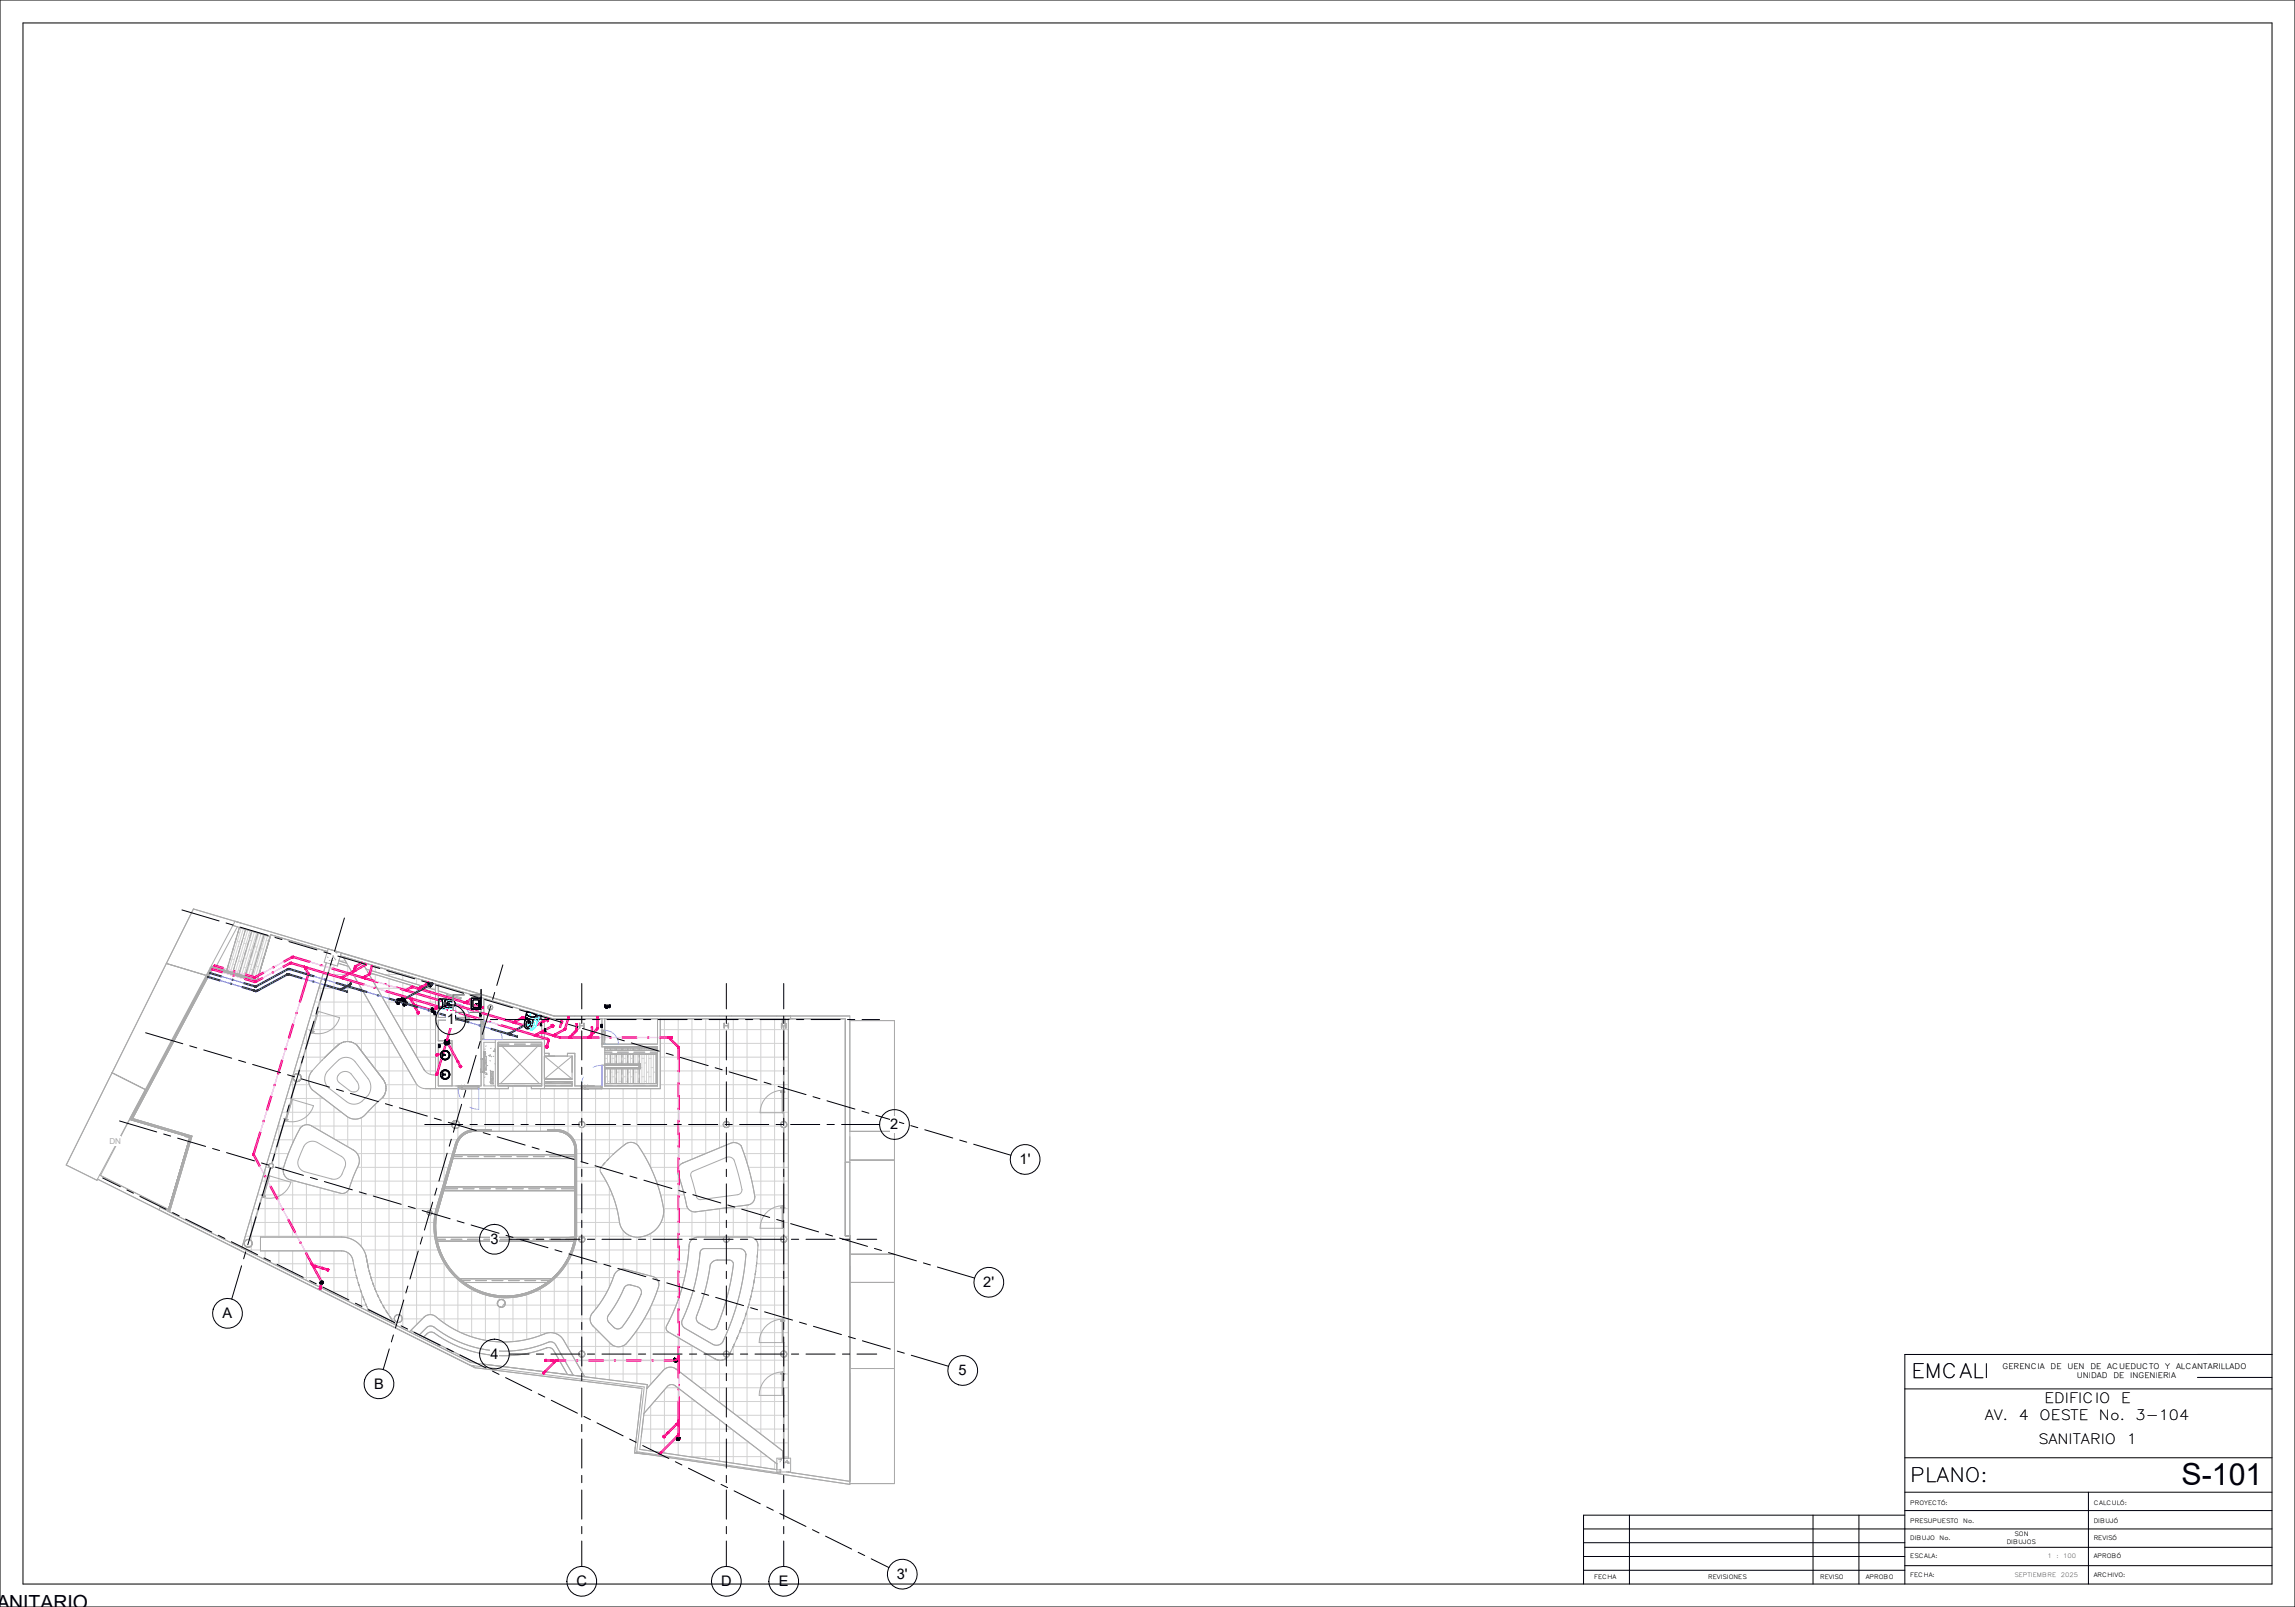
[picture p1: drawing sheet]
<svg xmlns="http://www.w3.org/2000/svg" width="1000mm" height="700mm" viewBox="0 0 1000 700" stroke-linecap="round" stroke-linejoin="round" font-family="sans-serif">
<defs><g id="words">
<text font-size="13.2" x="950.5" y="646.9">S-101</text>
<g font-size="8.6">
<text x="832.9" y="600.1">EMCALI</text>
<text x="832.3" y="645.5">PLANO:</text>
</g>
<text font-size="8.5" x="4" y="700.8">NITARIO</text>
<g font-size="6.3">
<text x="194.6" y="446.3">1</text>
<text x="387.9" y="492">2</text>
<text x="444.3" y="507.2">1'</text>
<text x="213.7" y="542">3</text>
<text x="428.5" y="560.7">2'</text>
<text x="97" y="574.2">A</text>
<text x="213.7" y="592">4</text>
<text x="417.7" y="599.1">5</text>
<text x="163" y="604.9">B</text>
<text x="390.7" y="687.8">3'</text>
<text x="251.2" y="690.9">C</text>
<text x="314.2" y="690.9">D</text>
<text x="339.3" y="690.9">E</text>
</g>
<g font-size="6.2">
<text x="890.9" y="611.3">EDIFICIO</text>
<text x="924.2" y="611.3">E</text>
<text x="864.8" y="618.7">AV.</text>
<text x="879.7" y="618.7">4</text>
<text x="888.7" y="618.7">OESTE</text>
<text x="914.6" y="618.7">No.</text>
<text x="930.5" y="618.7">3-104</text>
<text x="888.1" y="629">SANITARIO</text>
<text x="926.7" y="629">1</text>
</g>
<text font-size="3.5" fill="#aaa" x="47.6" y="498.3">DN</text>
<g font-size="3.4">
<text x="872.6" y="596.3">GERENCIA</text>
<text x="893.5" y="596.3">DE</text>
<text x="900.8" y="596.3">UEN</text>
<text x="910.9" y="596.3">DE</text>
<text x="918.2" y="596.3">ACUEDUCTO</text>
<text x="943.5" y="596.3">Y</text>
<text x="948.2" y="596.3">ALCANTARILLADO</text>
<text x="904.9" y="600.4">UNIDAD</text>
<text x="920.9" y="600.4">DE</text>
<text x="928.2" y="600.4">INGENIERIA</text>
</g>
<g font-size="2.6">
<text x="832.3" y="655.6">PROYECTÓ:</text>
<text x="912.3" y="655.6">CALCULÓ:</text>
<text x="832.3" y="663.3">PRESUPUESTO</text>
<text x="855.4" y="663.3">No.</text>
<text x="912.3" y="663.3">DIBUJÓ</text>
<text x="832.3" y="671">DIBUJO</text>
<text x="845.1" y="671">No.</text>
<text x="877.8" y="669.1">SON</text>
<text x="912.3" y="671">REVISÓ</text>
<text x="874.4" y="672.4">DIBUJOS</text>
<text x="832.3" y="678.6">ESCALA:</text>
<text x="892.1" y="678.8">1</text>
<text x="896" y="678.8">:</text>
<text x="899" y="678.8">100</text>
<text x="912.3" y="678.6">APROBÓ</text>
<text x="694.6" y="687.7">FECHA</text>
<text x="744.3" y="687.7">REVISIONES</text>
<text x="793.1" y="687.7">REVISO</text>
<text x="812.9" y="687.7">APROBO</text>
<text x="832.3" y="686.9">FECHA:</text>
<text x="877.8" y="686.9">SEPTIEMBRE</text>
<text x="897.9" y="686.9">2025</text>
<text x="912.3" y="686.9">ARCHIVO:</text>
</g>
</g></defs>
<g fill="#3299ff">
<path d="M196.2 443.1h.5z"/>
<path d="M196.3 443.2h.4z"/>
<path d="M196 442.8h.7z"/>
<path d="M196 442.8h.6z"/>
</g>
<path d="M257.9 449.5l.3 .2z" fill="#fe81fe"/>
<path d="M257.9 447.3h.3v2.2h-.3z" fill="#f9f"/>
<path d="M257.6 449.5l.3 .2z" fill="#fe81fe"/>
<path d="M257.6 447.3h.3v2.2h-.3z" fill="#f9f"/>
<path d="M260 443.2v.3zM260.6 443.2v.3z" fill="#f9f"/>
<path d="M260 442.9v.3z" fill="#ff85ff"/>
<path d="M260 442.9v.3zM260.6 442.9l.1 .3z" fill="#f9f"/>
<path d="M260.3 442.9h.3z" fill="#ff85ff"/>
<path d="M260.3 442.8l.3 .1z" fill="#f9f"/>
<path d="M260 442.9l.3 .1z" fill="#ff85ff"/>
<g fill="#f9f">
<path d="M260 442.9l.3-.1z"/>
<path d="M288 633.2l-.2 .2zM287.5 632.7l-.1 .3z"/>
<path d="M287.8 633.4l-.2 .2zM287.3 632.9l-.2 .3z"/>
</g>
<path d="M287.8 632.5l.1 .3z" fill="#fe81fe"/>
<path d="M287.6 632.8l.2 .1-.4 .5-.2-.2z" fill="#ff85ff"/>
<path d="M287.1 633.2l.2 .2zM287.7 632.6l.1 .4z" fill="#f9f"/>
<path d="M287.9 632.8l.3 .1z" fill="#fe81fe"/>
<path d="M287.8 633l.2 .2-.4 .4-.2-.2z" fill="#ff85ff"/>
<g fill="#f9f">
<path d="M287.4 633.4l.1 .2zM287.9 632.9l.1 .3z"/>
<path d="M248 443.3l-.1 .3zM247.4 443.1l-.1 .3z"/>
<path d="M248.1 443l-.1 .3zM247.4 442.8v.3z"/>
</g>
<path d="M247.8 442.9l.2 .2z" fill="#ff85ff"/>
<path d="M247.8 442.9l.3 .1z" fill="#f9f"/>
<path d="M247.5 442.8l.3 .2-.4 .1z" fill="#ff85ff"/>
<g fill="#f9f">
<path d="M247.5 442.8l.3 .1z"/>
<path d="M245 445l.1 .4zM244.3 444.8l.1 .3z"/>
<path d="M245 445.3v.3zM244.2 445.1l.1 .3z"/>
</g>
<path d="M244.5 444.9h.3l-.2 .6-.3-.1z" fill="#ff85ff"/>
<path d="M244.3 445.4l-.6 2 .3 .1 .6-2zM244.5 444.7l.3 .2z" fill="#f9f"/>
<path d="M244.8 445h.2l-.1 .6-.3-.1z" fill="#ff85ff"/>
<g fill="#f9f">
<path d="M244.6 445.5l-.6 2 .3 .1 .6-2zM244.8 444.8l.3 .2z"/>
<path d="M240.6 447.3l.4 .2-.2-.3zM240.1 446.5l.2 .3 .2-.2-.1-.2z"/>
<path d="M240.8 447.2l.2 .3 .2-.2zM240.4 446.4l.1 .2 .3-.1z"/>
</g>
<path d="M236.5 449.2l.3 .1z" fill="#fe81fe"/>
<path d="M240.4 447l.5-.2 .2 .2-.5 .3z" fill="#ff85ff"/>
<path d="M236.7 449.1l.1 .2 .5-.3v-.3zM237.4 448.7v.3l.3-.5zM237.8 448.5v.3l2.8-1.5-.2-.3zM241 446.8l.1 .2 .3-.1z" fill="#f9f"/>
<path d="M236.4 448.9l.3 .2z" fill="#fe81fe"/>
<path d="M240.3 446.8l.5-.3 .2 .3-.6 .2z" fill="#ff85ff"/>
<path d="M236.6 448.8l.1 .3 .7-.7v.3l3-1.7-.1-.2zM240.8 446.5l.2 .3 .2-.2z" fill="#f9f"/>
<path d="M157.9 425.8l.1 .3zM127.7 416.8l.1 .4z" fill="#fe81fe"/>
<path d="M151.4 424.2h1.2l-.4 .2z" fill="#ff85ff"/>
<path d="M152.2 424.4l5.6 1.7 .1-.3-5.3-1.6zM127.9 416.9l-.1 .3 23.6 7 .4-.2z" fill="#f9f"/>
<path d="M158 425.5l.1 .3zM127.8 416.6l.1 .3z" fill="#fe81fe"/>
<path d="M151.8 424h1.2l-.4 .2z" fill="#ff85ff"/>
<path d="M152.6 424.2l5.3 1.6 .1-.3-5-1.5zM128 416.6l-.1 .3 23.9 7.1 .4-.2z" fill="#f9f"/>
<path d="M158.9 425.5l.3 .2zM160.7 424.5l.3 .2z" fill="#fe81fe"/>
<path d="M159 425.4l1.7-.9 .1 .3-1.6 .9z" fill="#f9f"/>
<path d="M158.7 425.2l.3 .2zM160.5 424.3l.3 .1z" fill="#fe81fe"/>
<path d="M158.9 425.2l1.6-.9 .2 .2-1.7 .9z" fill="#f9f"/>
<path d="M155 420.9l.3 .2z" fill="#fe81fe"/>
<path d="M155.1 420.8l2.6-1.4 .2 .3-2.6 1.4z" fill="#f9f"/>
<path d="M154.8 420.7l.3 .1z" fill="#fe81fe"/>
<path d="M155 420.6l2.6-1.5 .1 .3-2.6 1.4z" fill="#f9f"/>
<path d="M183 430.3l.3 .1zM183.8 429.8l.3 .2z" fill="#fe81fe"/>
<path d="M183.2 430.2l.6-.4 .2 .3-.7 .4z" fill="#f9f"/>
<path d="M182.9 430l.3 .2zM183.7 429.6l.3 .1z" fill="#fe81fe"/>
<g fill="#f9f">
<path d="M183 429.9l.7-.3 .1 .2-.6 .4z"/>
<path d="M186.3 427.9h.4z"/>
</g>
<path d="M186.1 428.1h.3z" fill="#f9f"/>
<path d="M185.8 428.8l.3 .1z" fill="#fe81fe"/>
<path d="M186.6 428.3l-.1 .4z" fill="#7f80ff"/>
<path d="M186.3 428.5l.1 .2 .2-.4z" fill="#ff85ff"/>
<path d="M185.9 428.7l.2 .2 .3-.2-.1-.2zM186.8 428.2l.3 .1z" fill="#f9f"/>
<path d="M185.6 428.5l.3 .2z" fill="#fe81fe"/>
<path d="M186.1 428.2l.6-.3 .1 .3-.5 .3z" fill="#ff85ff"/>
<g fill="#f9f">
<path d="M185.8 428.4l.1 .3 .4-.2-.2-.3zM186.7 427.9l.3 .2z"/>
<path d="M205.3 435.6l.2-.1zM205 435.1l.2-.2z"/>
<path d="M205 435.8l.3-.1zM204.7 435.2l.3-.1z"/>
</g>
<path d="M203.5 435.9l.3 .2z" fill="#fe81fe"/>
<path d="M204.7 435.3l.5-.3 .2 .2-.5 .3z" fill="#ff85ff"/>
<path d="M203.7 435.8l.1 .3 1.1-.6-.2-.2zM205.3 435l.1 .2z" fill="#f9f"/>
<path d="M203.6 436.2l.3 .1z" fill="#fe81fe"/>
<path d="M204.9 435.5l.5-.3 .1 .3-.5 .3z" fill="#ff85ff"/>
<g fill="#f9f">
<path d="M203.8 436.1l.1 .3 1.1-.6-.1-.3zM205.4 435.2l.1 .3z"/>
<path d="M238.6 455.6l.3 .4zM237.8 455.4l.2 .3 .1-.2z"/>
<path d="M238.6 455.9l.2 .4 .1-.3zM237.7 455.7l.2 .3 .1-.3z"/>
</g>
<path d="M238.7 453.2l.3 .3z" fill="#fe81fe"/>
<path d="M238.1 455.5h.2l-.1 .6-.3-.1z" fill="#ff85ff"/>
<path d="M237.9 456l.2 .4zM238.7 453.4l-.6 2.1h.3l.6-2z" fill="#f9f"/>
<path d="M239 453.3l.3 .2z" fill="#fe81fe"/>
<path d="M238.4 455.6h.2l-.1 .6-.3-.1z" fill="#ff85ff"/>
<path d="M238.2 456.1l-.1 .3 .3 .1zM239 453.5l-.6 2 .3 .1 .6-2.1z" fill="#f9f"/>
<path d="M227.4 443.4l.3 .1z" fill="#fe81fe"/>
<path d="M227.4 443.4l.1 .3z" fill="#f9f"/>
<path d="M227.3 443.1l.3 .2z" fill="#fe81fe"/>
<path d="M227.2 443.1l.2 .3z" fill="#f9f"/>
<path d="M227.9 443.3l.1 .3z" fill="#fe81fe"/>
<path d="M228.1 443.3v.3z" fill="#f9f"/>
<path d="M228 443l.1 .3z" fill="#fe81fe"/>
<g fill="#f9f">
<path d="M228.2 443l-.1 .3z"/>
<path d="M238.2 444.5l.3 .5 .3-.1-.3-.6zM237.7 443.4l.2 .6 .3-.2-.3-.5z"/>
<path d="M238.5 444.3l.3 .6 .2-.2-.3-.5zM237.9 443.3l.3 .5 .3-.1-.3-.6z"/>
</g>
<path d="M236.8 444.9l.3 .2z" fill="#fe81fe"/>
<path d="M238.1 444.2l.1 .3 .5-.3-.1-.3z" fill="#ff85ff"/>
<path d="M237 444.8l.1 .3 1.1-.6-.1-.3zM238.6 443.9l.2 .3 .5-.3-.2-.3z" fill="#f9f"/>
<path d="M236.6 444.7l.4 .1z" fill="#fe81fe"/>
<path d="M237.9 444l.5-.3 .2 .2-.5 .3z" fill="#ff85ff"/>
<path d="M236.8 444.6l.2 .2 1.1-.6-.2-.2zM238.5 443.7l.1 .2 .5-.3-.1-.2z" fill="#f9f"/>
<path d="M180.7 439h.4zM180.5 438.6h.3z" fill="#fe81fe"/>
<path d="M180.6 438.7l.4 .1z" fill="#f9f"/>
<path d="M181 438.9h.4z" fill="#fe81fe"/>
<g fill="#f9f">
<path d="M180.9 438.6l.3 .1z"/>
<path d="M181.8 441.3l.3 .2zM182.5 441l.3 .1z"/>
<path d="M181.7 441.1l.3 .1zM182.4 440.7l.2 .2z"/>
</g>
<path d="M181.1 439.1h.4z" fill="#fe81fe"/>
<path d="M182.1 440.8l.2-.1 .3 .5-.2 .2z" fill="#ff85ff"/>
<path d="M182.4 441.4l.3-.1zM181.2 439.2l.9 1.6 .3-.1-.9-1.6z" fill="#f9f"/>
<path d="M180.9 439.2h.3z" fill="#fe81fe"/>
<path d="M181.8 441l.3-.2 .3 .6-.3 .1z" fill="#ff85ff"/>
<g fill="#f9f">
<path d="M182.1 441.5h.3zM181 439.4l.8 1.6 .3-.2-.9-1.6z"/>
<path d="M200.3 464.7l.2 .2zM200.9 464.4l.3 .2z"/>
<path d="M200.1 464.5l.3 .2zM200.8 464.1l.2 .2z"/>
</g>
<path d="M199.6 462.5h.3z" fill="#fe81fe"/>
<path d="M200.5 464.3l.3-.2 .3 .5-.3 .2z" fill="#ff85ff"/>
<path d="M200.8 464.8h.3zM199.6 462.7l.9 1.6 .3-.2-.9-1.6z" fill="#f9f"/>
<path d="M199.3 462.6h.3z" fill="#fe81fe"/>
<path d="M200.3 464.4l.2-.1 .3 .5-.3 .1z" fill="#ff85ff"/>
<path d="M200.5 464.9h.4zM199.4 462.8l.8 1.6 .3-.1-.9-1.6z" fill="#f9f"/>
<path d="M295.6 455.7v.4zM292.2 452.3l-.1 .3z" fill="#fe81fe"/>
<path d="M292.3 452.4l3.3 3.3-.2 .2-3.3-3.3z" fill="#f9f"/>
<path d="M295.4 455.9v.4zM292 452.5l-.1 .3z" fill="#fe81fe"/>
<path d="M292.1 452.6l3.3 3.3-.2 .3-3.3-3.4z" fill="#f9f"/>
<path d="M203.4 436.3l.3 .2z" fill="#fe81fe"/>
<path d="M203.1 436.5l.3-.2 .2 .2z" fill="#f9f"/>
<path d="M203.3 436l.3 .2z" fill="#fe81fe"/>
<path d="M202.7 436.4l.6-.4 .1 .3z" fill="#f9f"/>
<path d="M202.4 436.3l.1 .3z" fill="#fe81fe"/>
<path d="M202.6 436.4l.1 .3z" fill="#ff85ff"/>
<path d="M202.6 436.4l.1 .3z" fill="#f9f"/>
<path d="M202.3 436.6l.1 .3z" fill="#fe81fe"/>
<g fill="#f9f">
<path d="M202.5 436.6l.1 .4z"/>
<path d="M190.5 459.8l.3-.1zM190.2 459.2l.2-.1z"/>
<path d="M190.2 460l.3-.2zM189.9 459.4l.3-.1z"/>
</g>
<path d="M190.6 459.1l.3 .1z" fill="#fe81fe"/>
<path d="M189.9 459.4l.5-.3 .2 .3-.5 .3z" fill="#ff85ff"/>
<path d="M189.9 459.4l.1 .3zM190.5 459.2l.2 .1z" fill="#f9f"/>
<path d="M190.7 459.3l.4 .2z" fill="#fe81fe"/>
<path d="M190.1 459.7l.5-.3 .1 .2-.5 .4z" fill="#ff85ff"/>
<path d="M190 459.7l.2 .3zM190.6 459.4l.3 .2z" fill="#f9f"/>
<path d="M159 425.8l.1 .3z" fill="#fe81fe"/>
<path d="M176.6 431.1l.9 .2-.3 .2z" fill="#ff85ff"/>
<path d="M181.2 432.7l10 2.9v-.3l-9.6-2.8zM177.2 431.5l3.3 1 .4-.2-3.4-1zM159.2 425.9l-.1 .2 17.7 5.3-.1-.4z" fill="#f9f"/>
<path d="M158.9 426.1l.1 .3z" fill="#fe81fe"/>
<path d="M176.8 431.4l.3 .1z" fill="#ff85ff"/>
<path d="M180.8 432.9l10.4 3.1v-.4l-10-2.9zM159.1 426.1l-.1 .3 21.2 6.3 .3-.2z" fill="#f9f"/>
<path d="M179.2 430l.3 .2z" fill="#fe81fe"/>
<path d="M177.1 431.2l2.1-1.2 .2 .3-1.9 1z" fill="#f9f"/>
<path d="M179.1 429.8l.3 .1z" fill="#fe81fe"/>
<g fill="#f9f">
<path d="M176.7 431l2.4-1.2 .1 .2-2.1 1.2z"/>
<path d="M190.2 439.5l.3-.2zM189.9 438.9l.3-.1z"/>
<path d="M190.5 439.3l.3-.1zM190.2 438.7l.2-.1z"/>
</g>
<path d="M189.8 439.3l.3 .2z" fill="#fe81fe"/>
<path d="M190.1 439.2l.5-.3 .2 .2-.6 .3z" fill="#ff85ff"/>
<path d="M190 439.3l.2 .1zM190.6 438.9l.2 .3z" fill="#f9f"/>
<path d="M189.6 439.1l.3 .2z" fill="#fe81fe"/>
<path d="M190 438.9l.5-.3 .1 .3-.5 .3z" fill="#ff85ff"/>
<path d="M189.8 439l.3 .2zM190.5 438.7l.1 .2z" fill="#f9f"/>
<path d="M193.2 457.5l.2 .1z" fill="#fe81fe"/>
<g fill="#f9f">
<path d="M190.7 467.8v.3zM190.1 467.6l-.1 .3z"/>
<path d="M190.6 468.1v.3zM190 467.9v.3z"/>
</g>
<path d="M190.2 467.3l.3 .3z" fill="#fe81fe"/>
<path d="M190.1 467.6l.3 .1-.1 .6-.3-.1z" fill="#ff85ff"/>
<path d="M190 468.2l.2 .1zM190.2 467.5l.2 .2z" fill="#f9f"/>
<path d="M190.5 467.4l.3 .2z" fill="#fe81fe"/>
<path d="M190.4 467.7l.3 .1-.2 .6-.2-.1z" fill="#ff85ff"/>
<g fill="#f9f">
<path d="M190.2 468.3l.3 .1zM190.5 467.6l.2 .2z"/>
<path d="M209.8 439.1l.3 .2zM210 438.5l.3 .1z"/>
<path d="M210.1 439.2l.3 .1zM210.3 438.6l.3 .1z"/>
</g>
<path d="M210.4 439v.3z" fill="#ff85ff"/>
<path d="M210.5 439v.3z" fill="#f9f"/>
<path d="M210.5 438.7v.3z" fill="#ff85ff"/>
<path d="M210.6 438.7l-.1 .3z" fill="#f9f"/>
<path d="M154.5 422.1l.2 .3zM154.7 421.2l.3 .3z" fill="#fe81fe"/>
<path d="M154.7 421.4h.2l-.2 .8-.2-.1z" fill="#f9f"/>
<path d="M154.2 422l.2 .3zM154.4 421.1l.3 .3z" fill="#fe81fe"/>
<g fill="#f9f">
<path d="M154.4 421.3l.3 .1-.2 .7-.3-.1z"/>
<path d="M142.7 553.4l.2 .2zM142.9 552.6l.3 .3z"/>
<path d="M142.4 553.3l.2 .2zM142.6 552.6l.3 .2z"/>
</g>
<path d="M140.6 552.1l.1 .4z" fill="#fe81fe"/>
<path d="M142.6 552.7l.5 .2v.3l-.6-.2z" fill="#ff85ff"/>
<path d="M143.2 552.9v.3zM140.8 552.2l-.1 .3 1.8 .5 .1-.3z" fill="#f9f"/>
<path d="M140.6 552.4l.1 .3z" fill="#fe81fe"/>
<path d="M142.5 553l.6 .2-.1 .2-.6-.1z" fill="#ff85ff"/>
<path d="M143.1 553.2v.3zM140.7 552.5v.2l1.7 .6 .1-.3z" fill="#f9f"/>
<path d="M137.3 551.4l.1 .4z" fill="#fe81fe"/>
<path d="M136.6 551.2l.7 .2-.1 .3z" fill="#f9f"/>
<path d="M137.4 551.2l.1 .3z" fill="#fe81fe"/>
<path d="M136.4 550.9l1 .2-.1 .3z" fill="#f9f"/>
<path d="M136 550.6h.3z" fill="#fe81fe"/>
<path d="M136.3 550.8l.5 .8-.4-.1z" fill="#ff85ff"/>
<path d="M136.4 551.5l.5 .9 .2-.2zM136 550.8l.2 .3 .2-.3z" fill="#f9f"/>
<path d="M135.7 550.8l.3-.1z" fill="#fe81fe"/>
<path d="M136.2 551.1l.2 .4z" fill="#ff85ff"/>
<g fill="#f9f">
<path d="M135.8 550.9l.2-.1 .9 1.6-.3 .1z"/>
<path d="M139.9 560.9v.3zM139.3 560.7l-.1 .3z"/>
<path d="M139.8 561.2v.3zM139.2 561v.3z"/>
</g>
<path d="M139.4 560.4l.3 .2z" fill="#fe81fe"/>
<path d="M139.3 560.7l.3 .1-.2 .6-.2-.1z" fill="#ff85ff"/>
<path d="M139.2 561.3l.2 .1zM139.4 560.6l.2 .2z" fill="#f9f"/>
<path d="M139.7 560.5l.3 .2z" fill="#fe81fe"/>
<path d="M139.6 560.8l.3 .1-.2 .6-.3-.1z" fill="#ff85ff"/>
<path d="M139.4 561.4l.3 .1zM139.7 560.6l.2 .3z" fill="#f9f"/>
<path d="M133.9 424.1h.4zM132.9 422l.3 .1z" fill="#fe81fe"/>
<path d="M132.9 422.2l.3-.1 1 1.8-.3 .2z" fill="#f9f"/>
<path d="M134.2 423.9h.4zM133.1 421.9h.4z" fill="#fe81fe"/>
<path d="M133.2 422.1l.3-.2 1 1.9-.3 .1z" fill="#f9f"/>
<path d="M241.4 593.1l.1 .3z" fill="#fe81fe"/>
<path d="M242.1 592.4l.2 .2-.7 .3z" fill="#ff85ff"/>
<path d="M241.6 592.9h.4l-.4 .4z" fill="#f9f"/>
<path d="M241.5 593.4l.3 .1z" fill="#fe81fe"/>
<path d="M242 592.9l.3-.3 .2 .2z" fill="#ff85ff"/>
<path d="M242 592.9h.4l-.6 .6-.2-.2z" fill="#f9f"/>
<path d="M242.7 592.6l.2 .3zM240.9 592.6l.1 .3z" fill="#fe81fe"/>
<path d="M242.3 592.6l.4 .3v-.3zM241 592.6v.3h.6l.3-.3z" fill="#f9f"/>
<path d="M242.7 592.3l.2 .3zM240.8 592.3l.2 .3z" fill="#fe81fe"/>
<g fill="#f9f">
<path d="M241 592.3v.3h1.7v-.3zM241.7 592.4h.4z"/>
<path d="M289.4 626.2l.3-.1zM289.1 625.4l-.1 .3z"/>
<path d="M289.8 625.8l-.1 .3zM289.3 625.2l-.1 .3z"/>
</g>
<path d="M291 624.2l.1 .3z" fill="#fe81fe"/>
<path d="M289.6 625.5l.2 .2-.4 .5-.2-.2z" fill="#ff85ff"/>
<path d="M289.2 626l.1 .3zM290.9 624.3l-1.3 1.2 .2 .2 1.3-1.3z" fill="#f9f"/>
<path d="M290.8 623.9l.1 .3z" fill="#fe81fe"/>
<path d="M289.4 625.3l.2 .2-.4 .5-.2-.2z" fill="#ff85ff"/>
<path d="M289 625.7l.1 .4zM290.7 624l-1.3 1.3 .2 .2 1.3-1.3z" fill="#f9f"/>
<path d="M237.6 592.9l.3 .2zM237.6 592.1l.3 .2z" fill="#f9f"/>
<path d="M237.9 592.9l.3 .2zM237.9 592.1l.3 .2z" fill="#f9f"/>
<path d="M240 592.6l.2 .3z" fill="#fe81fe"/>
<path d="M237.6 592.6h.6v.3h-.6z" fill="#ff85ff"/>
<path d="M238.2 592.6v.3h1.8v-.3zM237.4 592.6l.2 .3z" fill="#f9f"/>
<path d="M240 592.3l.2 .3z" fill="#fe81fe"/>
<path d="M237.6 592.3h.6v.3h-.6z" fill="#ff85ff"/>
<path d="M237.4 592.3l.2 .3zM238.2 592.3v.3h1.8v-.3z" fill="#f9f"/>
<path d="M294.7 620.1v.3z" fill="#fe81fe"/>
<path d="M295.5 619.2l.2 .2-.3 .3z" fill="#ff85ff"/>
<path d="M295.4 619.3l-.5 1-.2-.2z" fill="#f9f"/>
<path d="M294.8 620.3l.2 .3z" fill="#fe81fe"/>
<path d="M295.7 619.4l.2 .2-.5 .5z" fill="#ff85ff"/>
<path d="M295.4 619.7l-.3 .8-.2-.2z" fill="#f9f"/>
<path d="M295.7 620.7l.3 .2zM295.8 618.9l.2 .2z" fill="#fe81fe"/>
<path d="M295.7 619.1h.3v1.6h-.3z" fill="#f9f"/>
<path d="M295.4 620.7l.3 .1zM295.4 618.9l.3 .1z" fill="#fe81fe"/>
<g fill="#f9f">
<path d="M295.4 591.1v.4l-.5 .5-.2-.1z"/>
<path d="M295.4 591.5l-.3 .8-.2-.3z"/>
<path d="M295.7 619.8l-.3 .9h.3zM295.4 619.1l.3 .3v-.3z"/>
</g>
<path d="M295.1 626.1l.3 .1z" fill="#f9f"/>
<path d="M295.7 626.1h.3z" fill="#fe81fe"/>
<path d="M295.7 626.1l.3 .1z" fill="#ff80ff"/>
<path d="M295.7 625.8l.3 .3z" fill="#ff85ff"/>
<path d="M295.9 625l-.2 .8 .3 .1z" fill="#f9f"/>
<path d="M295.4 625.8l.3 .5z" fill="#ff80ff"/>
<path d="M295.6 625.9l.1 .2z" fill="#ff85ff"/>
<g fill="#f9f">
<path d="M295.7 625.4l-.3 .3 .3 .1z"/>
<path d="M237.3 598l-.2 .3zM236.9 597.6l-.2 .2z"/>
<path d="M237.1 598.2l-.2 .3zM236.7 597.8l-.2 .2z"/>
</g>
<path d="M237.1 597.3l.1 .4z" fill="#fe81fe"/>
<path d="M236.9 597.6l.2 .2-.4 .4-.2-.2z" fill="#ff85ff"/>
<path d="M236.5 598l.2 .3zM237 597.5l.1 .3z" fill="#f9f"/>
<path d="M237.2 597.7h.4z" fill="#fe81fe"/>
<path d="M237.1 597.8l.2 .2-.4 .4-.2-.2z" fill="#ff85ff"/>
<path d="M236.7 598.2l.2 .3zM237.2 597.7l.1 .3z" fill="#f9f"/>
<path d="M260 447.7l.3 .2zM260 443v.5h.3v-.5z" fill="#fe81fe"/>
<path d="M260 443.5h.3v.4h-.3z" fill="#ff85ff"/>
<path d="M260 443.9h.3v3.8h-.2z" fill="#f9f"/>
<path d="M260.3 447.7l.3 .2zM260.3 443v.5h.3v-.5zM260.3 443.2v.3z" fill="#fe81fe"/>
<path d="M260.3 443.5v.4h.3v-.4zM260.3 443.5l.1 .4z" fill="#ff85ff"/>
<path d="M260.3 443.9h.3v3.8h-.3z" fill="#f9f"/>
<path d="M258.4 449.6l.1 .3zM260 448l.1 .3z" fill="#fe81fe"/>
<path d="M259.8 448.1l.3 .2-1.5 1.5-.2-.2z" fill="#f9f"/>
<path d="M258.5 449.9l.3 .1zM260.2 448.2l.1 .4z" fill="#fe81fe"/>
<path d="M260.1 448.3l.2 .2-1.5 1.5-.2-.2z" fill="#f9f"/>
<path d="M140.3 552.3l.1 .4zM137.6 551.5l.1 .4z" fill="#fe81fe"/>
<path d="M137.7 551.6l2.6 .7-.1 .3-2.5-.7z" fill="#f9f"/>
<path d="M140.4 552l.1 .4zM137.6 551.2l.1 .4z" fill="#fe81fe"/>
<path d="M137.8 551.3l2.6 .7-.1 .3-2.6-.7z" fill="#f9f"/>
<path d="M241.8 450.7l.3 .2zM245.8 448.5l.3 .2z" fill="#fe81fe"/>
<path d="M241.9 450.6l3.9-2.1 .2 .2-3.9 2.2z" fill="#f9f"/>
<path d="M241.6 450.4l.3 .2zM245.7 448.2l.3 .2z" fill="#fe81fe"/>
<path d="M241.8 450.4l3.9-2.2 .1 .3-3.9 2.1z" fill="#f9f"/>
<path d="M246.3 447.9l.2 .3zM247.8 443l-.2 .5 .3 .1 .1-.5zM247.7 443.2v.3z" fill="#fe81fe"/>
<path d="M247.6 443.5l-.1 .3 .3 .1 .1-.3zM247.6 443.5v.4z" fill="#ff85ff"/>
<path d="M247.5 443.8l.3 .1-1.2 4.1-.3-.1z" fill="#f9f"/>
<path d="M246 447.9l.2 .2zM247.5 442.9l-.2 .5 .3 .1 .1-.5z" fill="#fe81fe"/>
<path d="M247.3 443.4l.3 .1-.1 .3h-.3z" fill="#ff85ff"/>
<path d="M247.2 443.7l.3 .1-1.2 4.1h-.3z" fill="#f9f"/>
<path d="M251.2 448.1l.1 .7zM251.2 448.1l.1 .7zM251.2 448.1l.1 .7zM251.2 448.1v.6zM251.2 448.1v.6zM251.2 448.1v.6z" fill="#fe81fe"/>
<path d="M251.1 445.9v2.2zM251.1 445.9v2.2zM251.3 446.1v2zM251.3 446.1v2zM251.2 446.1v2zM251.2 446.1v2z" fill="#ff85ff"/>
<path d="M251.3 448.1l.1 .7zM251.3 448.1l.1 .7zM251.3 448.1l.1 .7zM251.4 448.1l.1 .7zM251.4 448.1l.1 .7zM251.4 448.1l.1 .7zM251.5 448.1l.1 .7zM251.5 448.1l.1 .7zM251.5 448.1l.1 .7z" fill="#fe81fe"/>
<path d="M251.4 446.1l-.1 2zM251.4 446.1l-.1 2zM251.5 445.9l-.1 2.2zM251.5 445.9l-.1 2.2zM251.5 445.9l.1 2.2zM251.5 445.9l.1 2.2z" fill="#ff85ff"/>
<path d="M251.5 448.1v.7zM251.5 448.1v.7zM251.5 448.1v.7z" fill="#fe81fe"/>
<path d="M251.3 445.9v2.2zM251.3 445.9v2.2zM251.4 445.9v2.2zM251.4 445.9v2.2zM251.5 446.1v2zM251.5 446.1v2z" fill="#ff85ff"/>
<path d="M251 448.1v.5zM251 448.1v.5zM251 448.1v.5zM251.1 448.1l.1 .5zM251.1 448.1l.1 .5zM251.1 448.1l.1 .5z" fill="#fe81fe"/>
<path d="M251 445.9l.1 2.2zM251 445.9l.1 2.2zM251.2 445.9l-.1 2.2zM251.2 445.9l-.1 2.2zM251.2 445.9v2.2zM251.2 445.9v2.2z" fill="#ff85ff"/>
<path d="M161.1 424l.3 .2z" fill="#fe81fe"/>
<path d="M162.1 420.8l.2 .1-.9 3.1h-.3z" fill="#f9f"/>
<path d="M160.8 423.9l.3 .2z" fill="#fe81fe"/>
<path d="M161.8 420.8h.3l-1 3.2-.2-.1z" fill="#f9f"/>
<path d="M183.9 429.5l.3 .1zM185.4 428.6l.3 .2z" fill="#fe81fe"/>
<path d="M184.1 429.4l1.3-.8 .1 .3-1.3 .7z" fill="#f9f"/>
<path d="M184.1 429.7l.3 .2zM185.6 428.9l.3 .1z" fill="#fe81fe"/>
<path d="M184.2 429.6l1.3-.7 .2 .2-1.3 .8z" fill="#f9f"/>
<path d="M251.1 448.5l.2 .3zM251.1 448.5l.2 .3zM251.1 448.5l.2 .3z" fill="#ff80ff"/>
<path d="M250.2 449.4l-.9 1 .2 .2 .9-1zM250.2 449.4l-.9 1 .2 .2 .9-1zM251 448.6l-.3 .4 .2 .2 .4-.4zM250.8 449.1l.5-.3z" fill="#ff85ff"/>
<path d="M250.6 449l.2 .2-.4 .4-.2-.2z" fill="#f9f"/>
<path d="M250.4 449.6l-.9 1 .2 .2 .9-1zM250.4 449.6l-.9 1 .2 .2 .9-1zM250.9 449.2l.2 .2 .4-.4-.2-.2zM250.9 449.2l.5-.4z" fill="#ff85ff"/>
<path d="M250.4 449.6l.5-.4 .2 .2-.4 .4z" fill="#f9f"/>
<path d="M248.7 451.4l.3 .1z" fill="#fe81fe"/>
<path d="M249.5 450.6l.2 .2-.7 .7-.2-.2z" fill="#f9f"/>
<path d="M248.6 451.1l.1 .3z" fill="#fe81fe"/>
<path d="M249.3 450.4l.2 .2-.7 .7-.2-.2z" fill="#f9f"/>
<path d="M224.5 445l.3 .1zM227 443.6l.3 .2z" fill="#fe81fe"/>
<path d="M224.7 444.9l2.3-1.3 .1 .3-2.3 1.2z" fill="#f9f"/>
<path d="M224.4 444.7l.3 .2zM226.8 443.4l.4 .1z" fill="#fe81fe"/>
<path d="M224.5 444.6l2.3-1.3 .2 .3-2.3 1.3z" fill="#f9f"/>
<path d="M228.4 443.1l.2 .3z" fill="#fe81fe"/>
<path d="M228.6 443.2l.3 .3z" fill="#f9f"/>
<path d="M228.4 443.4l.1 .3z" fill="#fe81fe"/>
<path d="M228.5 443.5l.3 .3z" fill="#f9f"/>
<path d="M236.6 445l.3 .2z" fill="#fe81fe"/>
<path d="M233.6 446.6l3-1.6 .1 .3-3.3 1.8z" fill="#f9f"/>
<path d="M236.4 444.8l.3 .1z" fill="#fe81fe"/>
<path d="M233.8 446.2l2.6-1.4 .2 .2-3 1.6z" fill="#f9f"/>
<path d="M199.2 462.4h.3z" fill="#fe81fe"/>
<path d="M194.6 453.5l.1 .7zM194.6 453.5l.1 .7z" fill="#ff80ff"/>
<path d="M194.8 453.9v.3l.4 .2zM194.8 453.9l.4 .5z" fill="#ff85ff"/>
<path d="M195.1 455h.3l4 7.3-.2 .1z" fill="#f9f"/>
<path d="M199.5 462.3h.3z" fill="#fe81fe"/>
<path d="M194.9 453.7l.2 .6zM194.9 453.7l.2 .6z" fill="#ff85ff"/>
<path d="M195.5 454.9l.2-.1 4 7.3-.3 .2z" fill="#f9f"/>
<path d="M224.6 445.6l.1 .3z" fill="#fe81fe"/>
<path d="M224.8 445.6l3.3 1-.4 .2-3-.9z" fill="#f9f"/>
<path d="M224.7 445.3l.1 .3z" fill="#fe81fe"/>
<path d="M224.8 445.3l3.7 1.1-.4 .2-3.3-1z" fill="#f9f"/>
<path d="M238.5 452.6l.1 .3zM233.9 451.2l.1 .3z" fill="#fe81fe"/>
<path d="M234.1 451.3l4.4 1.3-.1 .3-4.4-1.4z" fill="#f9f"/>
<path d="M238.6 452.3l.1 .3zM234 450.9l.1 .3z" fill="#fe81fe"/>
<path d="M234.1 451l4.5 1.3-.1 .3-4.4-1.4z" fill="#f9f"/>
<path d="M193.9 439.4h.3zM179.6 435.1l.1 .3z" fill="#fe81fe"/>
<path d="M193.6 439.4l.4 .2zM194 439.6h.7z" fill="#ff85ff"/>
<path d="M194.3 439.8l.7 .2 .1-.3zM193.9 439.7h.2zM193.2 439.5l.5 .1zM179.8 435.2l-.1 .2 11.5 3.5v-.4z" fill="#f9f"/>
<path d="M194.1 439.4h.3zM179.7 434.8l.1 .4z" fill="#fe81fe"/>
<path d="M194.3 439.4l.4 .2z" fill="#ff85ff"/>
<path d="M194.6 439.3l.5 .4 .1-.3zM179.9 434.9l-.1 .3 11.4 3.3v-.3z" fill="#f9f"/>
<path d="M202.1 436.5l.1 .3zM183 430.9v.3z" fill="#fe81fe"/>
<path d="M183.6 431.3l18.4 5.5 .1-.3-18.1-5.3z" fill="#f9f"/>
<path d="M202.2 436.2l.1 .4zM183.1 430.6l.1 .3z" fill="#fe81fe"/>
<path d="M184 431.2l18.1 5.3 .1-.3-17.8-5.3zM183.3 430.6v.4l.4-.3z" fill="#f9f"/>
<path d="M210 438.6l-.1 .2 .5 .2 .1-.3zM202.8 436.4l-.1 .3 .4 .1 .4-.2z" fill="#fe81fe"/>
<path d="M209.6 438.5v.2l.3 .1 .1-.3zM203.1 436.8l.6 .2 .1-.3z" fill="#ff85ff"/>
<path d="M203.8 436.7l5.8 1.7v.3l-5.9-1.7z" fill="#f9f"/>
<path d="M209.9 438.8v.3l.4 .2 .1-.3zM209.9 438.8l.3 .1zM202.7 436.7l.4 .1z" fill="#fe81fe"/>
<path d="M209.6 438.7l-.1 .3 .3 .1 .1-.3zM209.6 438.7l.3 .2zM202.7 436.7l-.1 .3 1.1 .3v-.3z" fill="#ff85ff"/>
<path d="M203.7 437l5.9 1.7-.1 .3-5.8-1.7z" fill="#f9f"/>
<path d="M181.1 438l.2 .2z" fill="#fe81fe"/>
<path d="M181.3 438l6.4 2.1z" fill="#f9f"/>
<path d="M181.2 437.7l.1 .3z" fill="#fe81fe"/>
<path d="M181.4 437.7l6.3 1.9v.3l-6.4-1.9z" fill="#f9f"/>
<path d="M189.6 439.5l.3 .1z" fill="#fe81fe"/>
<path d="M189.1 439.7l.5-.2 .1 .2-.5 .3z" fill="#f9f"/>
<path d="M189.4 439.2l.3 .1z" fill="#fe81fe"/>
<path d="M188.9 439.5l.2 .2 .5-.3-.2-.2z" fill="#f9f"/>
<path d="M193.2 457.3l.3 .1z" fill="#fe81fe"/>
<path d="M194.3 453.6v1l.2-.7zM194.4 453.7l-.1 .9z" fill="#ff85ff"/>
<path d="M193.9 455l.2 .2-.6 2.1-.3-.1z" fill="#f9f"/>
<path d="M193.5 457.4l.2 .2z" fill="#fe81fe"/>
<path d="M194.5 453.9l-.1 .5 .3-.2zM194.5 453.9l-.1 .5 .3-.2z" fill="#ff85ff"/>
<path d="M194.1 455.2h.3l-.6 2.2-.3-.1z" fill="#f9f"/>
<path d="M197.1 442.2h.3zM197.1 442.2h.3zM197.1 442.2h.3z" fill="#fe81fe"/>
<path d="M196.9 442l.4 .1zM197 441.9l.3 .2z" fill="#ff85ff"/>
<path d="M196.2 440.6l.2-.2 .8 1.4-.3 .1z" fill="#f9f"/>
<path d="M197.3 442.1h.4z" fill="#fe81fe"/>
<path d="M197.2 441.8l.1 .3 .3-.2zM197.2 441.8l.2 .2z" fill="#ff85ff"/>
<path d="M196.4 440.4l.3-.1 1 1.8-.3-.4-.2 .1z" fill="#f9f"/>
<path d="M197.3 443.5l.2 .2-2.6 8.9h-.3z" fill="#f9f"/>
<path d="M197.5 443.7h.3l-2.6 9.1-.3-.2z" fill="#f9f"/>
<path d="M190.3 467.1l.3 .1z" fill="#fe81fe"/>
<path d="M192.2 460.7l.2 .2-1.8 6.2h-.3z" fill="#f9f"/>
<path d="M190.6 467.2l.2 .2z" fill="#fe81fe"/>
<path d="M192.4 461l.3 .2-1.8 6-.3-.1z" fill="#f9f"/>
<path d="M154.9 422.7l.3 .1z" fill="#fe81fe"/>
<path d="M155 422.6l4.5-2.5 .1 .3-4.4 2.4z" fill="#f9f"/>
<path d="M154.7 422.4l.3 .2z" fill="#fe81fe"/>
<path d="M154.9 422.3l4.4-2.4 .2 .2-4.5 2.5z" fill="#f9f"/>
<path d="M149.3 425.3l.3 .2zM153.8 422.9l.2 .2z" fill="#fe81fe"/>
<path d="M149.5 425.3l.1 .2 2.2-1.2-.4-.1zM152.2 423.8l.4 .1 1.3-.7-.2-.3z" fill="#f9f"/>
<path d="M149.4 425.6l.3 .2zM153.9 423.2l.3 .1z" fill="#fe81fe"/>
<path d="M149.6 425.5l.1 .3 2.5-1.4-.4-.1zM152.6 423.9l.4 .1 1-.6-.1-.2z" fill="#f9f"/>
<path d="M110.6 502.5l.2 .2z" fill="#fe81fe"/>
<path d="M133.7 426.5l.3 .1-.2 .4-.2-.1z" fill="#8485ff"/>
<path d="M133.6 426.9l-23 75.6 .3 .1 22.9-75.6zM134.2 424.8l-.5 1.7 .3 .1 .5-1.8z" fill="#f9f"/>
<path d="M110.3 502.4l.2 .3z" fill="#fe81fe"/>
<path d="M133.4 426.4l.3 .1-.1 .4h-.3z" fill="#8485ff"/>
<path d="M133.3 426.9l-23 75.5 .3 .1 23-75.6zM133.9 424.7l-.5 1.7 .3 .1 .5-1.7z" fill="#f9f"/>
<path d="M135.6 550.6h.3zM110.3 503.2h.3z" fill="#fe81fe"/>
<path d="M110.4 503.3l.2-.1 25.2 47.2-.2 .1z" fill="#f9f"/>
<path d="M135.9 550.4h.3zM110.6 503h.3z" fill="#fe81fe"/>
<path d="M110.6 503.2l.3-.2 25.2 47.3-.3 .1z" fill="#f9f"/>
<path d="M136.6 552.5l.3-.1z" fill="#ff85ff"/>
<path d="M136.6 552.5l3.2 5.6-2.9-5.7z" fill="#f9f"/>
<path d="M136.9 552.3l.3-.1z" fill="#ff85ff"/>
<path d="M136.9 552.4l.2-.1 3.1 5.5-.3 .2z" fill="#f9f"/>
<path d="M139.5 560.2l.3 .1z" fill="#fe81fe"/>
<path d="M139.8 559.2l.2 .2-.2 .8-.3-.1z" fill="#f9f"/>
<path d="M139.8 560.3l.2 .2z" fill="#fe81fe"/>
<path d="M140 559.4h.3l-.2 .9-.3-.1z" fill="#f9f"/>
<path d="M110.9 427.6l.1 .4z" fill="#fe81fe"/>
<path d="M92.5 422.2l18.4 5.4-.1 .3-18.4-5.4z" fill="#f9f"/>
<path d="M110.9 427.4l.1 .3z" fill="#fe81fe"/>
<path d="M92.6 421.9l18.3 5.5v.2l-18.4-5.4z" fill="#f9f"/>
<path d="M111.4 427.7l.3 .1zM126.3 419.6l.3 .1z" fill="#fe81fe"/>
<path d="M111.6 427.6l14.7-8 .1 .2-14.7 8z" fill="#f9f"/>
<path d="M111.3 427.4l.3 .2zM126.1 419.3l.3 .2z" fill="#fe81fe"/>
<path d="M111.4 427.3l14.7-8 .2 .3-14.7 8z" fill="#f9f"/>
<path d="M132.5 420.8l.1 .4zM126.9 419.2l.1 .3z" fill="#fe81fe"/>
<path d="M127.1 419.2l5.4 1.6-.1 .3-5.4-1.6z" fill="#f9f"/>
<path d="M132.4 421.1l.1 .4zM126.8 419.5l.1 .3z" fill="#fe81fe"/>
<path d="M127 419.5l5.4 1.6-.1 .3-5.4-1.6z" fill="#f9f"/>
<path d="M110.6 425.6l.1 .4z" fill="#fe81fe"/>
<path d="M93.4 420.5l17.2 5.1v.3l-17.3-5.1z" fill="#f9f"/>
<path d="M110.7 425.4l.1 .3z" fill="#fe81fe"/>
<path d="M93.5 420.2l17.2 5.1-.1 .3-17.2-5.1z" fill="#f9f"/>
<path d="M111.2 425.7l.3 .1zM127.2 417l.3 .1z" fill="#fe81fe"/>
<path d="M111.4 425.6l15.8-8.6 .2 .2-15.9 8.6z" fill="#f9f"/>
<path d="M111.1 425.4l.3 .2zM127.1 416.7l.3 .2z" fill="#fe81fe"/>
<path d="M111.2 425.3l15.9-8.6 .1 .2-15.8 8.7z" fill="#f9f"/>
<path d="M240.6 592.5l.2 .1z" fill="#fe81fe"/>
<path d="M240.3 592.6l.2 .2zM240.6 592.6l.2 .2z" fill="#fe81fe"/>
<path d="M291 623.7l.1 .4zM294.5 620.2l.1 .4z" fill="#fe81fe"/>
<path d="M294.4 620.4l.2 .2-3.4 3.3-.2-.2z" fill="#f9f"/>
<path d="M291.2 624l.1 .3zM294.7 620.5l.1 .3z" fill="#fe81fe"/>
<path d="M294.6 620.6l.2 .2-3.4 3.4-.2-.3z" fill="#f9f"/>
<path d="M242.9 592.3l.2 .3z" fill="#fe81fe"/>
<path d="M243.1 592.3h50.5l-.1 .3h-50.4z" fill="#f9f"/>
<path d="M242.9 592.6l.2 .3z" fill="#fe81fe"/>
<path d="M243.1 592.6h50.4l.1 .3h-50.5z" fill="#f9f"/>
<path d="M237.3 597.2l.1 .3zM241.2 593.2l.1 .4z" fill="#fe81fe"/>
<path d="M241.1 593.4l.2 .2-3.8 3.8-.2-.2z" fill="#f9f"/>
<path d="M237.4 597.5l.3 .1zM241.4 593.5l.1 .3z" fill="#fe81fe"/>
<path d="M241.3 593.6l.2 .2-3.8 3.8-.2-.2z" fill="#f9f"/>
<path d="M295.4 620.9l.3 .2z" fill="#fe81fe"/>
<path d="M295.4 624.4l.3 .6v-.6zM295.4 624.4l.3 .6v-.6z" fill="#ff85ff"/>
<path d="M295.4 621.1h.3v3.3h-.3z" fill="#f9f"/>
<path d="M295.7 620.9l.3 .2z" fill="#fe81fe"/>
<path d="M295.7 624.4v.6h.3v-.6zM295.8 624.4l.2 .6zM295.7 624.4l.1 .6z" fill="#ff85ff"/>
<path d="M295.7 621.1h.3v3.3h-.3z" fill="#f9f"/>
<path d="M288 632.4l.1 .3zM295.4 625v.3l.3-.3zM295.4 625v.3l.3-.3z" fill="#fe81fe"/>
<path d="M295.5 624.8l.2 .2zM295.5 624.8l.2 .2z" fill="#ff80ff"/>
<path d="M295.4 624.9l-.7 .8 .2 .2zM295.4 625l-.7 .7 .2 .2z" fill="#ff85ff"/>
<path d="M294.7 625.6l.2 .3-6.7 6.6-.2-.2z" fill="#f9f"/>
<path d="M288.1 632.6l.3 .1zM295.7 625l-.3 .7 .5-.5zM295.7 625l-.3 .7z" fill="#fe81fe"/>
<path d="M295.4 625.3l-.5 .6 .2 .2zM295.4 625.3l-.5 .6 .2 .2z" fill="#ff85ff"/>
<path d="M294.9 625.9l.2 .2-6.7 6.7-.2-.2z" fill="#f9f"/>
<path d="M295.4 618.6l.3 .2zM295.5 591l-.1 1 .3-.4zM295.5 591l.2 .2zM295.7 591.2l-.3 .8zM295.4 456.4l.3 .2z" fill="#fe81fe"/>
<path d="M295.7 591.7l-.3 1h.3zM295.7 591.7l-.3 1h.3zM295.4 590.7l.3 .5v-.5zM295.4 590.7l.3 .5v-.5z" fill="#ff85ff"/>
<path d="M295.4 592.7v25.9h.3v-25.9zM295.4 456.6v134.1h.3v-134.1z" fill="#f9f"/>
<path d="M295.7 618.7l.3 .1zM295.7 591.2v.5zM295.7 591.2v.5zM295.7 456.4l.3 .2z" fill="#fe81fe"/>
<path d="M295.7 590.7v2h.3v-2zM295.7 590.7v2h.3v-2z" fill="#ff85ff"/>
<path d="M295.7 592.7v25.9h.3v-25.9zM295.7 456.6v134.1h.3v-134.1z" fill="#f9f"/>
<path d="M288 632.7l.1 .4 .3-.3zM287.7 632.6l.3 .1v-.4z" fill="#f9f"/>
<path d="M184 429.7v.4l.4-.2zM183.7 429.5l.3 .2 .1-.4z" fill="#f9f"/>
<path d="M185.8 428.8l-.1 .4 .4-.2zM185.4 428.6l.3 .2 .1-.4z" fill="#f9f"/>
<path d="M203.6 436.2v.4l.3-.2zM203.3 436l.3 .2v-.4z" fill="#f9f"/>
<path d="M188.2 440.5l.2 .3z" fill="#3299ff"/>
<path d="M188.4 440.1l.3-.1z" fill="#ff85ff"/>
<path d="M188.6 440.5v.2z" fill="#3299ff"/>
<path d="M188.9 439.7l.1 .2z" fill="#f9f"/>
<path d="M187.6 440.2l.5 .1z" fill="#3299ff"/>
<path d="M187.7 439.9l.2 .1z" fill="#f9f"/>
<path d="M188.4 440.4l.1 .4z" fill="#3299ff"/>
<path d="M188 440l.3 .2z" fill="#ff85ff"/>
<path d="M187.8 439.8l.1 .2z" fill="#f9f"/>
<g fill="#3299ff">
<path d="M188 440.3l.2 .3z"/>
<path d="M187.8 440.4l.4 .3z"/>
<path d="M188.4 440.3l.1 .4z"/>
</g>
<g fill="#3299ff">
<path d="M188.1 440.4l.1 .2z"/>
<path d="M188.2 440.3l.1 .4z"/>
<path d="M188.7 440.4l.1 .3z"/>
</g>
<path d="M227.2 443.4l.3 .2zM227 443.2l.3 .1z" fill="#fe81fe"/>
<path d="M227.1 443.2l.1 .2z" fill="#ff85ff"/>
<path d="M227.2 443.5l-.1 .4 .4-.2zM226.8 443.3l.4 .2v-.4z" fill="#f9f"/>
<path d="M227.5 443l.3 .5 .2-.5z" fill="#f9f"/>
<path d="M228.2 443.1v.6z" fill="#fe81fe"/>
<path d="M228 443.6l.5 .2-.2-.4zM228.2 443l.2 .4 .2-.3z" fill="#f9f"/>
<path d="M236.6 444.7l.1 .2z" fill="#ff85ff"/>
<path d="M236.8 445l-.1 .3 .4-.2zM236.4 444.8l.4 .2v-.4z" fill="#f9f"/>
<path d="M180.7 439l.2 .4 .2-.4zM181.3 438.7l-.1 .3 .3 .1z" fill="#f9f"/>
<path d="M199.2 462.4l.1 .4 .2-.3zM199.7 462.1l-.2 .4h.4z" fill="#f9f"/>
<path d="M195.4 454.8l.3 .1z" fill="#f9f"/>
<g fill="#ff85ff">
<path d="M194.3 454.4l.2 .1z"/>
<path d="M195.1 454.5l.2 .2z"/>
</g>
<path d="M195.3 454.7l.1 .2z" fill="#f9f"/>
<path d="M195.1 454.2l.1 .2z" fill="#ff85ff"/>
<path d="M195.3 454.9l-.1 .2z" fill="#f9f"/>
<path d="M195.2 454.4v.2z" fill="#ff85ff"/>
<path d="M195.3 454.8l.1 .2z" fill="#f9f"/>
<path d="M193.9 455.1l.2-.1z" fill="#f9f"/>
<path d="M194.3 454.6v.2l.2-.2z" fill="#ff85ff"/>
<path d="M194.2 454.9v.3z" fill="#f9f"/>
<path d="M194.2 455.1l.2 .2z" fill="#f9f"/>
<path d="M194.1 454.5l.2 .3z" fill="#ff85ff"/>
<path d="M194.2 454.9v.2z" fill="#f9f"/>
<g fill="#ff85ff">
<path d="M194.3 454l.1 .3z"/>
<path d="M194.2 454.2v.3z"/>
</g>
<path d="M194.8 452.8l-.1 .2z" fill="#f9f"/>
<path d="M194.7 453.1l.2 .3z" fill="#f9f"/>
<path d="M195 453.7l.1 .3z" fill="#ff85ff"/>
<path d="M197.2 443.2l.3-.2z" fill="#3299ff"/>
<path d="M197.1 443.3l.4-.3z" fill="#3299ff"/>
<path d="M197.1 442.3h.3z" fill="#fe81fe"/>
<path d="M196.7 442.8l.1 .4z" fill="#3299ff"/>
<path d="M197.5 442.5l.1 .4z" fill="#ff85ff"/>
<path d="M196.9 442.9h.3l-.2 .2z" fill="#3299ff"/>
<path d="M197.7 443.3l.1 .3z" fill="#3299ff"/>
<path d="M197.6 443.6l.2 .2z" fill="#f9f"/>
<path d="M197.2 443v.4z" fill="#3299ff"/>
<path d="M197.4 443.3l.1 .2z" fill="#3299ff"/>
<path d="M197.7 443.1v.3z" fill="#aa81fe"/>
<path d="M197.9 443.2l-.1 .4 .6-.2-.3 .1z" fill="#3299ff"/>
<path d="M198.1 443.3h.4z" fill="#3299ff"/>
<path d="M197.9 443.1l.3 .1z" fill="#3299ff"/>
<path d="M202 436.8l.4 .1-.1-.3zM202.2 436.2l.1 .4 .3-.3z" fill="#f9f"/>
<path d="M190.8 459l.5 .4z" fill="#ff85ff"/>
<path d="M190.9 459.2v.4l.4-.2zM190.6 459l.3 .2 .1-.4z" fill="#f9f"/>
<path d="M189.8 439.4l-.1 .4 .4-.3zM189.4 439.2l.4 .2v-.4z" fill="#f9f"/>
<path d="M193.2 457.2l-.1 .4 .3-.1zM193.4 457.5l.4-.1z" fill="#f9f"/>
<path d="M190.5 467.3l.3 .3 .1-.4zM190.3 467.1l-.1 .4 .3-.2z" fill="#f9f"/>
<path d="M140.6 552.1v.3z" fill="#ff85ff"/>
<path d="M140.2 552.6l.5 .2-.2-.4zM140.4 552l.1 .4 .3-.3z" fill="#f9f"/>
<path d="M140.2 558.7v.2z" fill="#ff85ff"/>
<path d="M139.9 559.2l.2 .1z" fill="#f9f"/>
<path d="M140 558l.1 .2z" fill="#f9f"/>
<path d="M140.1 558.3l.2 .3z" fill="#ff85ff"/>
<path d="M139.9 558l.2 .2z" fill="#f9f"/>
<path d="M137.2 551.7l.5 .2-.2-.4zM137.4 551.1l.2 .4 .2-.2z" fill="#f9f"/>
<path d="M135.5 550.6l.2 .3 .2-.3zM136.1 550.3l-.2 .3h.4z" fill="#f9f"/>
<path d="M139.7 560.4l.3 .3 .1-.4zM139.5 560.1l-.1 .5 .3-.2z" fill="#f9f"/>
<path d="M241.5 593.5l.1 .3 .3-.3zM241.4 593.1l-.3 .3 .4 .1z" fill="#f9f"/>
<path d="M242.9 592.6l-.2 .3h.4zM242.7 592.3l.2 .3 .2-.3z" fill="#f9f"/>
<path d="M240.8 592.7l-.2 .2h.4zM240.6 592.3l.2 .2 .2-.2z" fill="#f9f"/>
<path d="M291 624.1l.1 .4 .3-.3zM290.7 624l.3 .1v-.4z" fill="#f9f"/>
<path d="M240.2 592.7l-.2 .2h.5zM240 592.3l.2 .2 .3-.2z" fill="#f9f"/>
<path d="M294.8 620.4v.4l.3-.3zM294.3 620.3l.4 .1v-.4z" fill="#f9f"/>
<path d="M295.7 618.8l.4 .3-.1-.5zM295.4 618.6v.5l.3-.3z" fill="#f9f"/>
<path d="M295.4 620.7v.4l.3-.2zM295.8 620.9l.3 .2v-.4z" fill="#f9f"/>
<path d="M293.5 592.3l.1 .2z" fill="#f9f"/>
<path d="M293.7 592.6l.3 .1z" fill="#f9f"/>
<path d="M294.2 592.4v.2z" fill="#f9f"/>
<path d="M294.8 592.1l-.2 .2z" fill="#f9f"/>
<path d="M295.7 626.6v.2z" fill="#ff85ff"/>
<path d="M295.4 625.8v.3z" fill="#fe81fe"/>
<path d="M296 626l.3 .2z" fill="#f9f"/>
<path d="M295.1 626.6l.6 .2-.3-.4z" fill="#f9f"/>
<path d="M296.1 626.6h.2z" fill="#ff85ff"/>
<path d="M296.1 626.8v.2zM296 626.6h.2z" fill="#f9f"/>
<path d="M237.4 597.5l.1 .4 .3-.3zM237.3 597.2l-.3 .3h.3z" fill="#f9f"/>
<path d="M111.1 427.5l-.1 .5 .5-.1z" fill="#f9f"/>
<path d="M110.9 425.5l-.1 .5 .5-.1z" fill="#f9f"/>
<path d="M173.9 436.1l.7 .1z" fill="#0a85ff"/>
<path d="M174.3 436.4l2.6 .8v-.3zM173 435.7l-.1 .3 1.1 .3z" fill="#3299ff"/>
<path d="M174 436.3l.3 .1z" fill="#0a85ff"/>
<g fill="#3299ff">
<path d="M172.9 436l4 1.2-.1 .2-4-1.2z"/>
<path d="M174.3 436.1l1.9-.9-1.6 1z"/>
<path d="M174 436.1l2.1-1z"/>
</g>
<path d="M111.2 431.6l.1 .3z" fill="#0281fe"/>
<path d="M110.7 431.5l.5 .1v.3z" fill="#3299ff"/>
<path d="M111.3 431.4l.1 .3z" fill="#0281fe"/>
<path d="M110.7 431.2l.6 .2-.1 .2z" fill="#3299ff"/>
<path d="M112 431.6l.2 .2z" fill="#0281fe"/>
<path d="M112.1 431.6l.6-.1z" fill="#3299ff"/>
<path d="M111.8 431.4l.3 .1z" fill="#0281fe"/>
<g fill="#3299ff">
<path d="M112 431.3h.6z"/>
<path d="M148.7 431.2l2.6 .7v-.2zM147.3 430.5v.3l1.1 .3z"/>
</g>
<path d="M147.3 430.7l4 1.2-.1 .3-4-1.2z" fill="#3299ff"/>
<path d="M152.4 428.9l.2 .1z" fill="#0281fe"/>
<path d="M152.2 429l.3 .1z" fill="#3299ff"/>
<path d="M152.2 428.7l.3 .1z" fill="#0281fe"/>
<g fill="#3299ff">
<path d="M152.1 428.8l.2 .1z"/>
<path d="M175.8 435.1l.2 .1z"/>
</g>
<path d="M111.5 431.5l.5 .3-.6 .1z" fill="#3299ff"/>
<path d="M152.7 428.2l.4 .3z" fill="#0a85ff"/>
<g fill="#3299ff">
<path d="M152.6 428.4l.4 .1-.4 .5z"/>
<path d="M187.7 429.5h.3z"/>
<path d="M187.4 429.3h.5z"/>
<path d="M187.9 429.1l.4 .2zM187.5 428.3l.4 .2z"/>
<path d="M188.1 428.9l.4 .2zM187.7 428.2l.4 .2z"/>
</g>
<path d="M187.8 428.8h.5l-.4 .2z" fill="#0a85ff"/>
<path d="M187.1 429.2l.8-.2zM188.2 428.6h.4z" fill="#3299ff"/>
<path d="M187.7 428.6h.5z" fill="#0a85ff"/>
<path d="M187 429l.8-.2-.2-.2zM188.1 428.4h.4z" fill="#3299ff"/>
<g fill="#3299ff">
<path d="M234.6 444.2h.4l-.5 .3z"/>
<path d="M234.7 443.9l.2 .1-.3 .2z"/>
</g>
<path d="M235 443.1l.4 .1z" fill="#0a85ff"/>
<path d="M235.3 443l.5-.3 .2 .2z" fill="#3299ff"/>
<path d="M235.1 442.8l-.1 .3z" fill="#0a85ff"/>
<g fill="#3299ff">
<path d="M235.1 442.8l.6-.3 .1 .2-.6 .3z"/>
<path d="M234.9 443.4l.6 .5-.2 .1z"/>
<path d="M235.2 443.3l.3 .6 .2-.1-.3-.6z"/>
</g>
<path d="M183 431.2l.2-.2z" fill="#bf80ff"/>
<path d="M176.7 434.6l1.1-.3zM180.2 432.7l1-.3zM183.2 431l.1 .3 .7-.5z" fill="#8485ff"/>
<path d="M176.2 434.8l-.1 .3 .9-.4zM177.5 434.2l3-1.4-.3-.1zM180.9 432.3l2.4-1.1zM183.7 430.8h.4l2.5-1.5z" fill="#3299ff"/>
<path d="M177 434.7l1.1-.4zM180.5 432.8l1-.3zM183.3 431.3l1.1-.4z" fill="#8485ff"/>
<path d="M176.1 435.2l1.2-.4zM177.8 434.3l3-1.4zM181.2 432.4l.4 .1 2-1.2zM184.1 430.8l.3 .1 2.4-1.3-.2-.2z" fill="#3299ff"/>
<path d="M222.3 450l.2 .1zM235 443.2l-.1 .2zM235 443.1l-.1 .3z" fill="#0281fe"/>
<path d="M224.6 448.8l1.1-.4zM228.1 446.9l.3-.2z" fill="#8485ff"/>
<path d="M222.4 450l.1 .2 2.4-1.3zM225.4 448.4l.3 .1 2.8-1.9z" fill="#3299ff"/>
<path d="M222.2 449.8l.2 .1z" fill="#0281fe"/>
<path d="M224.3 448.7l1.1-.3zM227.8 446.8l.6-.1 .1-.3z" fill="#8485ff"/>
<path d="M222.3 449.8l.1 .1 2.2-1.1-.3-.1zM225 448.3l3.1-1.4-.4-.1z" fill="#3299ff"/>
<path d="M222.4 450.7v.2z" fill="#0281fe"/>
<path d="M222.5 450.7l2.9 .8v.3l-3-.9z" fill="#3299ff"/>
<path d="M222.4 450.4l.1 .3z" fill="#0281fe"/>
<g fill="#3299ff">
<path d="M222.6 450.5l2.9 .8-.1 .3-2.9-.9z"/>
<path d="M157.3 431.3l15.6 4.7-.1 .2-15.6-4.6z"/>
<path d="M157.3 431.1l15.6 4.6v.3l-15.6-4.7z"/>
<path d="M90.7 425.5l20 6-.1 .2-20-5.9z"/>
<path d="M90.8 425.3l19.9 5.9v.3l-20-5.9z"/>
</g>
<path d="M148.4 431.1l.1 .2 .5-.3zM148.4 431.1l.4-.2z" fill="#0281fe"/>
<path d="M148.7 430.9l1.9-.8-.1-.2zM148.7 430.9l1.8-.9zM152.1 429.1l.2 .1z" fill="#0a85ff"/>
<path d="M150.5 429.9l.1 .2 .6-.3zM151.5 429.4l.7-.2z" fill="#3299ff"/>
<path d="M148.3 430.9h.4z" fill="#0281fe"/>
<path d="M148.4 430.8l2.1-.9-.1-.2zM152 428.8l.2 .2z" fill="#0a85ff"/>
<path d="M148.4 430.8l2.5-1.1-.3-.1zM151.2 429.3l.9-.3-.1-.2z" fill="#3299ff"/>
<path d="M125.1 424.5l.2 .1z" fill="#0281fe"/>
<path d="M112.6 431.3l.1 .2zM112.6 431.3l.1 .2z" fill="#0a85ff"/>
<path d="M112.6 431.3l12.5-6.8 .1 .2-12.5 6.8z" fill="#3299ff"/>
<path d="M125 424.3l.2 .1z" fill="#0281fe"/>
<path d="M112.5 431.1l.1 .2zM112.5 431.1l.1 .2z" fill="#0a85ff"/>
<path d="M112.5 431.1l12.4-6.8 .2 .2-12.5 6.8z" fill="#3299ff"/>
<path d="M125.8 424.4l.1 .3z" fill="#0281fe"/>
<path d="M133.9 426.8v.2l13.3 4v-.3zM125.9 424.4v.3l7.4 2.2 .1-.3z" fill="#3299ff"/>
<path d="M125.8 424.2l.1 .2z" fill="#0281fe"/>
<path d="M134 426.6l-.1 .2 13.4 3.9v-.2zM126 424.2l-.1 .2 7.5 2.2v-.2z" fill="#3299ff"/>
<path d="M111 429.6l.1 .3z" fill="#0281fe"/>
<path d="M91.6 423.9l19.4 5.7-.1 .2-19.4-5.7z" fill="#3299ff"/>
<path d="M111 429.4l.1 .3z" fill="#0281fe"/>
<path d="M91.7 423.6l19.3 5.8v.2l-19.4-5.7z" fill="#3299ff"/>
<path d="M111.7 429.6l.2 .1zM125.3 422.2l.3 .1z" fill="#0281fe"/>
<path d="M111.8 429.5l13.5-7.3 .1 .2-13.5 7.3z" fill="#3299ff"/>
<path d="M111.6 429.4l.2 .1zM125.2 422l.3 .1z" fill="#0281fe"/>
<path d="M111.7 429.3l13.5-7.3 .1 .2-13.5 7.3z" fill="#3299ff"/>
<path d="M126 422.1l.1 .2z" fill="#0281fe"/>
<path d="M134 424.5l.6 .2z" fill="#bf80ff"/>
<path d="M156.6 431.1l-.1 .3 .7 .2 .1-.3zM150.6 429.6h.9z" fill="#0a85ff"/>
<path d="M134 424.5l.5 .3z" fill="#8485ff"/>
<path d="M151.2 429.8l5.3 1.6 .1-.3-5.1-1.5zM134.6 424.6l-.1 .2 16.1 4.8 .3-.2zM126.2 422.1l-.1 .3 7.8 2.3 .1-.3z" fill="#3299ff"/>
<path d="M126.1 421.9l.1 .2z" fill="#0281fe"/>
<path d="M134 424.4l.6 .2z" fill="#bf80ff"/>
<path d="M156.7 430.9l.6 .4v-.2zM150.9 429.4l.9 .1z" fill="#0a85ff"/>
<path d="M134.1 424.2l.5 .3z" fill="#8485ff"/>
<path d="M151.5 429.6l5.1 1.5 .1-.2-4.9-1.4zM134.6 424.4v.2l16.3 4.8 .3-.1zM126.2 421.9v.2l7.8 2.2z" fill="#3299ff"/>
<path d="M187.2 428.3l.3 .3z" fill="#0281fe"/>
<path d="M187.3 428.2l.1 .5z" fill="#0a85ff"/>
<path d="M187.1 428.4l.2 .3z" fill="#3299ff"/>
<path d="M186.8 428.5l-.2 .3zM186.8 428.5l-.1 .2z" fill="#3299ff"/>
<path d="M125.2 424.2l.6-.1-.1 .5z" fill="#3299ff"/>
<path d="M111.2 429.5l.5 .3-.6 .1z" fill="#3299ff"/>
<path d="M125.4 421.9l.6-.1-.1 .5z" fill="#3299ff"/>
<path d="M179 435.7l.4-.3z" fill="#fe81fe"/>
<path d="M178.7 435l.8 .4-.4-.6z" fill="#ff85ff"/>
<path d="M178.7 435.2l.8 .2-.6 .3z" fill="#f9f"/>
<path d="M179.6 434.8l-.1 .6zM178.8 434.6l-.1 .4z" fill="#fe81fe"/>
<path d="M179.1 434.8l.4 .6z" fill="#ff85ff"/>
<path d="M178.8 434.6l-.1 .3 .4-.1 .4 .6 .1-.6z" fill="#f9f"/>
<path d="M181.2 437.7l-.1 .5z" fill="#fe81fe"/>
<path d="M180.6 437.5l.6 .2-.1 .4z" fill="#f9f"/>
<path d="M180.1 437.8l.4-.2z" fill="#fe81fe"/>
<path d="M180.4 437.6v.3l.5 .2z" fill="#ff85ff"/>
<path d="M180.1 437.8l.3 .1v-.3z" fill="#f9f"/>
<path d="M180 437.6h.3zM179 435.7h.3z" fill="#fe81fe"/>
<path d="M179.1 435.9l.2-.2 .9 1.7-.2 .2z" fill="#f9f"/>
<path d="M180.2 437.4l.4 .1zM179.2 435.6h.4z" fill="#fe81fe"/>
<path d="M179.3 435.7l.3-.1 .9 1.7-.3 .1z" fill="#f9f"/>
<path d="M110.2 502.6l.1 .5 .5-.2z" fill="#f9f"/>
<path d="M126.4 419.2l.3 .5 .2-.5z" fill="#f9f"/>
<path d="M132.9 422l.4-.3z" fill="#fe81fe"/>
<path d="M132.6 421.3l.8 .4-.4-.6z" fill="#ff85ff"/>
<path d="M132.5 421.5l.9 .2-.6 .3z" fill="#f9f"/>
<path d="M133.5 421.2l-.1 .5zM132.7 420.9l-.1 .4z" fill="#fe81fe"/>
<path d="M133 421.1l.4 .6z" fill="#ff85ff"/>
<path d="M132.7 420.9l-.1 .4 .4-.2 .4 .6 .1-.6z" fill="#f9f"/>
<path d="M134.1 424.2l.4-.2 .1 .4z" fill="#f9f"/>
<path d="M148.5 425.6l.1 .3zM133.6 421.2l.1 .3z" fill="#fe81fe"/>
<path d="M133.7 421.2l14.8 4.4-.1 .3-14.7-4.4z" fill="#f9f"/>
<path d="M148.4 425.9l.1 .3zM133.5 421.4l.1 .4z" fill="#fe81fe"/>
<path d="M133.7 421.5l14.7 4.4-.1 .3-14.7-4.4z" fill="#f9f"/>
<path d="M149.3 425.4l.3 .4z" fill="#fe81fe"/>
<path d="M148.8 425.7v.4l.7-.2z" fill="#ff85ff"/>
<path d="M148.7 425.6l.6-.3 .2 .6z" fill="#f9f"/>
<path d="M149.5 425.9l-.1 .6zM148.7 425.8l-.2 .4z" fill="#fe81fe"/>
<path d="M148.8 426.1l.7-.2z" fill="#ff85ff"/>
<path d="M148.7 425.8l-.1 .4 .8 .3 .1-.6-.6 .3z" fill="#f9f"/>
<path d="M178.6 434.5l.1 .3zM149.6 425.9l.1 .3z" fill="#fe81fe"/>
<path d="M177.7 434.6l.8 .2 .1-.3zM149.8 426l-.1 .2 27.4 8.2 .4-.2z" fill="#f9f"/>
<path d="M178.5 434.8l.1 .3zM149.5 426.2l.1 .3z" fill="#fe81fe"/>
<path d="M177.4 434.8l1 .3 .1-.3zM149.7 426.2l-.1 .3 27.1 8.1 .4-.2z" fill="#f9f"/>
<path d="M154.1 422.2l.6 .2z" fill="#fe81fe"/>
<path d="M154.1 422.2l.6 .2-.8 .4z" fill="#f9f"/>
<path d="M154 423l.2 .3zM154.7 422.4l.3 .5z" fill="#fe81fe"/>
<path d="M153.9 422.8l.6 .3 .2-.7z" fill="#ff85ff"/>
<path d="M154 423l.2 .3 .8-.4-.3-.5-.2 .7z" fill="#f9f"/>
<path d="M154.6 420.9l.4 .3-.2-.5z" fill="#f9f"/>
<path d="M158.7 425.3l.3 .4z" fill="#fe81fe"/>
<path d="M158.2 425.6l.1 .4 .7-.2z" fill="#ff85ff"/>
<path d="M158.2 425.5l.5-.3 .3 .6z" fill="#f9f"/>
<path d="M159 425.8l-.1 .6zM158.1 425.7l-.1 .4z" fill="#fe81fe"/>
<path d="M158.3 426l.7-.2z" fill="#ff85ff"/>
<path d="M158.1 425.7l-.1 .4 .8 .3 .2-.6-.7 .3z" fill="#f9f"/>
<path d="M160.8 424.1l.2 .6 .3-.5z" fill="#f9f"/>
<path d="M127.3 416.6l.3 .5 .2-.6z" fill="#f9f"/>
<path d="M179.3 429.6l.4 .5 .1-.5z" fill="#f9f"/>
<path d="M182.9 430.1l.2 .4z" fill="#fe81fe"/>
<path d="M182.3 430.4l.1 .4 .7-.2z" fill="#ff85ff"/>
<path d="M182.3 430.3l.5-.3 .3 .6z" fill="#f9f"/>
<path d="M183.1 430.6l-.1 .5zM182.2 430.5l-.1 .4z" fill="#fe81fe"/>
<path d="M182.4 430.8l.7-.2z" fill="#ff85ff"/>
<path d="M182.2 430.5l-.1 .4 .8 .2 .2-.5-.7 .3z" fill="#f9f"/>
<path d="M182 430.5l.1 .4zM179.8 429.9l.1 .3z" fill="#fe81fe"/>
<path d="M179.9 429.9l2.1 .6-.1 .3-2-.6z" fill="#f9f"/>
<path d="M182.1 430.3l.1 .3zM179.8 429.6l.1 .3z" fill="#fe81fe"/>
<path d="M180 429.7l2.1 .6-.1 .2-2.1-.6z" fill="#f9f"/>
<path d="M222.1 449.8l.3 .5z" fill="#0281fe"/>
<path d="M221.5 450.2l.2 .5 .6-.4z" fill="#0a85ff"/>
<path d="M221.5 450.1l.6-.3 .3 .5z" fill="#3299ff"/>
<path d="M222.4 450.4l-.2 .5zM221.5 450.2l-.2 .4z" fill="#0281fe"/>
<path d="M221.5 450.3l-.1 .4 .8 .2 .1-.6-.6 .4z" fill="#3299ff"/>
<path d="M222.4 450.4v.6z" fill="#0a85ff"/>
<path d="M221.3 450.1v.6z" fill="#0a85ff"/>
<path d="M222.1 449.8l.5 .4z" fill="#0a85ff"/>
<path d="M221.2 450.3l.1 .3z" fill="#0281fe"/>
<path d="M180.6 438.5l.5-.1z" fill="#bf80ff"/>
<path d="M180.9 438.6l.4 .1zM180.3 438.2l.3 .3 .2-.2z" fill="#8485ff"/>
<path d="M198 443.7l23.2 6.8v-.2l-22.9-6.8zM196.3 443.2l.8 .2-.1-.3zM188.6 440.7l8 2.4zM181.1 438.4l6.9 2.3-.2-.3zM176.9 437.2v.2l3.6 1.1-.2-.3z" fill="#3299ff"/>
<path d="M221.3 450.1l.1 .2z" fill="#0281fe"/>
<path d="M180.3 437.9l.7 .3z" fill="#aa81fe"/>
<path d="M180.9 438.3l.2 .1zM181.1 438.2l.1 .1z" fill="#bf80ff"/>
<path d="M181.3 438.2l6.3 2zM180.1 437.9l.9 .3z" fill="#8485ff"/>
<path d="M198.4 443.4l22.8 6.9 .1-.2zM188.9 440.5l-.1 .2 7.8 2.3-.6-.2 .6-.1zM181.1 438.3l6.7 2.1zM177 436.9l-.1 .3 3.4 1-.2-.3z" fill="#3299ff"/>
<path d="M224.4 444.7l.3 .5z" fill="#fe81fe"/>
<path d="M223.8 445l.1 .5 .7-.3z" fill="#ff85ff"/>
<path d="M223.8 445l.5-.3 .3 .5z" fill="#f9f"/>
<path d="M224.6 445.3l-.1 .5zM223.7 445.1l-.1 .5z" fill="#fe81fe"/>
<path d="M223.9 445.5l.7-.3z" fill="#ff85ff"/>
<path d="M223.7 445.2v.4l.8 .2 .1-.6-.6 .4z" fill="#f9f"/>
<path d="M223.5 445.2l.1 .4z" fill="#fe81fe"/>
<path d="M198.3 437.8l25.2 7.4-.1 .3-25.2-7.5z" fill="#f9f"/>
<path d="M223.6 444.9l.1 .4z" fill="#fe81fe"/>
<path d="M198.4 437.5l25.2 7.4-.1 .3-25.2-7.4z" fill="#f9f"/>
<path d="M238.8 452.4v.8l.5 .1-.1-.6z" fill="#f9f"/>
<path d="M233.7 450.4l.2 .5z" fill="#fe81fe"/>
<path d="M233.1 450.7l.1 .4 .7-.2z" fill="#ff85ff"/>
<path d="M233.1 450.7l.5-.3 .3 .5z" fill="#f9f"/>
<path d="M233.9 450.9l-.1 .6zM233 450.8l-.1 .4z" fill="#fe81fe"/>
<path d="M233.2 451.1l.7-.2z" fill="#ff85ff"/>
<path d="M233 450.9l-.1 .3 .9 .3 .1-.6-.6 .3z" fill="#f9f"/>
<path d="M232.8 450.9l.1 .3z" fill="#fe81fe"/>
<path d="M224.9 448.9l7.8 2.3 .1-.3-7.5-2.2zM197.5 440.4l-.1 .3 26.9 8 .3-.2z" fill="#f9f"/>
<path d="M232.9 450.6l.1 .3z" fill="#fe81fe"/>
<path d="M225.3 448.7l7.5 2.2 .1-.3-7.2-2.1zM197.6 440.1l-.1 .3 27.1 8.1 .4-.2z" fill="#f9f"/>
<path d="M236.7 449.5l-.2 .5z" fill="#fe81fe"/>
<path d="M235.9 449.8l.7-.4-.1 .6z" fill="#f9f"/>
<path d="M235.6 449.3l.2 .4zM236.4 448.9l.3 .5z" fill="#fe81fe"/>
<path d="M235.9 449.2v.6l.7-.4z" fill="#ff85ff"/>
<path d="M235.6 449.3l.2 .4 .1-.5 .7 .2-.2-.5z" fill="#f9f"/>
<path d="M233.8 450.6l.3 .2zM235.6 449.7l.3 .1z" fill="#fe81fe"/>
<path d="M234 450.5l1.6-.8 .1 .2-1.6 .9z" fill="#f9f"/>
<path d="M233.7 450.4l.3 .1zM235.4 449.4l.3 .2z" fill="#fe81fe"/>
<path d="M233.8 450.3l1.6-.9 .2 .3-1.6 .8z" fill="#f9f"/>
<path d="M241.8 451.3l.1 .3z" fill="#fe81fe"/>
<path d="M242 451.3l2.1 .6-.1 .3-2.1-.6z" fill="#f9f"/>
<path d="M241.9 451l.1 .3z" fill="#fe81fe"/>
<path d="M244.1 451.6v.3z" fill="#ff85ff"/>
<path d="M242.1 451.1l2 .5v.3l-2.1-.6z" fill="#f9f"/>
<path d="M241.6 450.5l.3 .4z" fill="#fe81fe"/>
<path d="M241.1 450.8l.1 .4 .7-.2z" fill="#ff85ff"/>
<path d="M241.1 450.7l.5-.3 .3 .6z" fill="#f9f"/>
<path d="M241.9 451l-.1 .6zM241 450.9l-.1 .4z" fill="#fe81fe"/>
<path d="M241.2 451.2l.7-.2z" fill="#ff85ff"/>
<path d="M241 450.9l-.1 .4 .8 .3 .2-.6-.7 .3z" fill="#f9f"/>
<path d="M240.8 451l.1 .3zM236.6 449.7l.1 .4z" fill="#fe81fe"/>
<path d="M236.8 449.8l4 1.2-.1 .3-4-1.2z" fill="#f9f"/>
<path d="M240.9 450.7l.1 .3zM236.7 449.5l.1 .3z" fill="#fe81fe"/>
<path d="M236.9 449.5l4 1.2-.1 .3-4-1.2z" fill="#f9f"/>
<path d="M246 448.1l.2 .5 .3-.4z" fill="#f9f"/>
<path d="M248.5 451.2l.4 .4z" fill="#fe81fe"/>
<path d="M248 451.7l.3 .5 .5-.6z" fill="#ff85ff"/>
<path d="M248.4 451.2l.5 .4h-.9z" fill="#f9f"/>
<path d="M248.9 451.7v.5zM248 451.8v.4z" fill="#fe81fe"/>
<path d="M248 451.8v.4h.9l-.1-.6-.5 .5z" fill="#f9f"/>
<path d="M247.8 451.9l.2 .3z" fill="#fe81fe"/>
<path d="M244.1 451.9h3.7v.3h-3.7z" fill="#f9f"/>
<path d="M247.8 451.7l.2 .2z" fill="#fe81fe"/>
<path d="M244.1 451.6h3.7v.3h-3.7z" fill="#f9f"/>
<path d="M292.2 451.9l.2 .3z" fill="#fe81fe"/>
<path d="M292.4 452l.5-.1v.3h-.5z" fill="#f9f"/>
<path d="M292.2 451.7l.2 .2z" fill="#fe81fe"/>
<path d="M292.4 451.7l.5-.1v.3h-.5z" fill="#f9f"/>
<path d="M295.8 455.9l-.3 .5h.5z" fill="#f9f"/>
<path d="M292.1 452.3l-.3 .4z" fill="#fe81fe"/>
<path d="M291.7 451.7l-.4 .5h.9z" fill="#ff85ff"/>
<path d="M291.3 452.2h.9l-.5 .5z" fill="#f9f"/>
<path d="M292.2 451.7v.5zM291.3 451.7v.4z" fill="#fe81fe"/>
<path d="M291.3 451.7v.3l.4-.3 .5 .5v-.6z" fill="#f9f"/>
<path d="M257.2 451.9l.2 .3zM291.1 451.9l.2 .3z" fill="#fe81fe"/>
<path d="M257.4 451.9h33.7v.3h-33.7z" fill="#f9f"/>
<path d="M257.2 451.7l.2 .2zM291.1 451.7l.2 .2z" fill="#fe81fe"/>
<path d="M257.4 451.7l33.7-.1v.3h-33.7z" fill="#f9f"/>
<path d="M256.8 451.2l.4 .4z" fill="#fe81fe"/>
<path d="M256.3 451.7l.4 .5 .5-.6z" fill="#ff85ff"/>
<path d="M256.8 451.2l.4 .4h-.9z" fill="#f9f"/>
<path d="M257.2 451.7v.5zM256.3 451.8v.4z" fill="#fe81fe"/>
<path d="M256.3 451.8v.4h.9v-.6l-.5 .5z" fill="#f9f"/>
<path d="M256.1 451.9l.2 .3zM248.9 451.9l.2 .3z" fill="#fe81fe"/>
<path d="M249.1 451.9h7v.3h-7z" fill="#f9f"/>
<path d="M248.9 451.7l.2 .2zM256.1 451.7l.2 .2z" fill="#fe81fe"/>
<path d="M249.1 451.7l7-.1v.3h-7z" fill="#f9f"/>
<path d="M257.7 449.7h.5z" fill="#fe81fe"/>
<path d="M257.6 449.7h.6l-.6 .6z" fill="#f9f"/>
<path d="M257.7 450.5l.3 .3zM258.3 449.8l.4 .3z" fill="#fe81fe"/>
<path d="M258.2 449.8l-.4 .7h.4z" fill="#ff85ff"/>
<path d="M258.2 449.8v.7h-.4l.3 .3 .6-.6z" fill="#f9f"/>
<path d="M257 451.4l.3 .1zM257.7 450.7l.3 .1z" fill="#fe81fe"/>
<path d="M257.7 450.7l.2 .2-.6 .6-.2-.2z" fill="#f9f"/>
<path d="M256.9 451.1l.1 .3zM257.6 450.4l.1 .3z" fill="#fe81fe"/>
<path d="M257.5 450.5l.2 .2-.6 .6-.2-.2z" fill="#f9f"/>
<path d="M260.1 447.9l.3 .5 .2-.5z" fill="#f9f"/>
<g fill="none" stroke="#ff7ffe" stroke-width=".44">
<path d="M127.3 416.8l.1 .1M127.3 416.8h.1M111.1 425.6h.1M111.2 427.4h.1M132.5 421.4v.1M132.7 420.9l-.1 .4M133.4 421.7l-.6 .3M133.6 421.1l-.2 .6M134.4 424h.1M148.7 425.6l-.2 .6M149.3 425.3l.3 .6M149.4 426.5h.1"/>
<path d="M149.6 425.9l-.2 .6M153.9 422.8l.2 .4M154.1 422.2l.6 .2 .3 .5M154.9 421.2h.1M154.9 422.7h.1M155 421h.1M155 422.9h.1M158 426.1h.1M158.1 425.5l-.1 .6M158.1 425.5h.1M158.7 425.2l.3 .5M159 425.7v.1"/>
<path d="M159 425.8h.1M159 425.8l-.1 .6M160.8 424.1h.1M160.9 423.9h.1M178.6 435.1h.1M178.8 434.6h.1M178.8 434.6l-.1 .4M179.1 435.6h.1M179.3 429.7h.1M179.7 434.8h.1M179.7 434.8l-.2 .6-.5 .3M179.8 429.7h.1"/>
<path d="M180.6 437.5l-.5 .3M180.9 438.3l-.4 .3M181 438.8v.1M181.1 438.9v.2M181.1 439.1h.1M181.1 439.1l.1 .1M181.2 439.1v.1M181.2 439.2h.1M181.2 437.7l-.1 .5M182.3 430.3l-.2 .6M182.3 430.3h.1M182.8 430l.3 .5"/>
<path d="M183.1 430.6h.1M183.1 430.6l-.1 .6M183.8 429.8h.1M183.9 429.8h.1M184 429.7h.1M184.1 429.7h.1M184.2 429.6l-.1 .1M184.2 429.6h.1M185.5 428.9h.1M185.6 428.9h.1M185.7 428.8h.1M185.7 428.8l-.1 .1"/>
<path d="M185.8 428.8h.1M185.8 428.7h.1M185.9 428.7h.1M189.6 439.4v.1M189.6 439.5h.1M189.6 439.4h.1M189.7 439.4h.1M189.7 439.3v.1M189.8 439.3h.1M189.8 439.4h.1M189.9 439.3h.1M190 439.3h-.1"/>
<path d="M202.1 436.5h.1M202.1 436.5l.1 .1M202.2 436.6h.1M202.2 436.5h.1M202.2 436.5v.1M202.4 436.6h.1M202.5 436.6h.1M202.6 436.4h.1M202.8 436.4h.1M203.4 436.3h.1M203.5 436.2h.1M203.5 436.2v.1"/>
<path d="M203.6 436.2h.1M203.7 436.2h.1M203.7 436.1h.1M203.8 436.1h.1M210.3 439.3h.1M190.7 459.3h.1M190.8 459.3h-.1M190.8 459.3h.1M191 459.2h-.1M191 459.2h.1M191.1 459.1h.1M223.6 445.6h.1"/>
<path d="M223.8 445l-.2 .6M223.8 445h.1M224.4 444.7h.1M224.4 444.8l.3 .4M224.5 444.9h.1M224.7 445.2v.1M224.7 445.2l-.2 .6M227 443.6h.1M227.1 443.5h.1M227.1 443.5v.1M227.2 443.5h.1M227.2 443.2h.1"/>
<path d="M227.3 443.5h.1M227.3 443.4h.1M227.4 443.4l-.2 .1M227.5 443.2h.1M227.7 443.6h.1M228.2 443.2h.1M228.2 443.3h-.1M228.2 443.3h.1M228.3 443.4h.1M228.4 443.4h.1M228.5 443.4h.1M232.9 451.2h.1"/>
<path d="M233.1 450.6l-.2 .6M233.7 450.3l.3 .6M233.8 451.5h.1M233.9 450.7h.1M234 450.9h.1M234 450.9l-.2 .6M235.6 449.3l.3 .5M235.7 449.6h.1M236.4 448.9l.3 .5-.2 .6M236.6 445h.1M236.7 444.9h.1M236.7 445h.1"/>
<path d="M236.8 444.9h.1M236.8 445h.1M236.9 444.9h.1M236.9 444.8l.1 .1M238.5 452.6h.1M240.9 451.3h.1M241 450.7h.1M241 450.7l-.1 .6M241.6 450.4h.1M241.7 450.5h.1M241.7 450.6l.2 .4M241.8 451.6h.1"/>
<path d="M241.9 451h.1M241.9 451l-.1 .6M246 448.4h.1M248 451.6v.6M248 443.1h.1M248.5 451.2h.1M248.5 451.2l.3 .3M248.9 451.6h.1M248.9 451.6v.6M251.1 448.5h.1M251.1 448.6l.2 .2h-.3M256.3 451.6v.6"/>
<path d="M256.8 451.2l.4 .4v.6M256.8 451.2h.1M257.6 450.4h.1M257.6 449.7h.6M257.7 450.4l.3 .4M257.9 450.7h.1M258.3 449.7h.1M258.3 449.8l.4 .3M260.1 448.1h.1M260.4 448.4h.1M260.6 447.9h.1M260.6 443h.1"/>
<path d="M291.3 451.6v.6M292.2 451.6v.6l-.4 .5M295.7 456h.1M190.5 467.5v.1M190.5 467.5h.1M190.5 467.4h.1M190.5 467.3h.1M190.6 467.1h.1M190.6 467.2l-.1 .1M190.6 467.2h.1M190.6 467.3h-.1M190.6 467.3h.1"/>
<path d="M199.4 462.3l.1 .1M199.4 462.3h.1M199.5 462.5h.1M199.5 462.4h.1M199.6 462.5h.1M199.6 462.6h.1M135.8 550.4h.1M135.8 550.5h.1M135.9 550.6h.1M135.9 550.6v.1M135.9 550.5h.1M136 550.6h.1"/>
<path d="M136 550.3h.1M136 550.7h.1M136 550.8h.1M137.3 551.4v.1M137.4 551.5h.1M137.5 551.5h.1M137.6 551.5h.1M137.7 551.6h.1M137.7 551.5h.1M140.4 552.3h.1M140.5 552.4h.1M140.5 552.3h.1"/>
<path d="M140.6 552.4h.1M140.7 552.4h.1M140.7 552.4v.1M139.7 560.6h.1M139.7 560.5h.1M139.8 560.3l-.1 .1M139.8 560.4l-.1 .1M139.8 560.2h.1M237.3 597.7h-.1M237.3 597.6h.1M237.3 597.7h.1M237.4 597.6h.1"/>
<path d="M237.4 597.5h.1M237.5 597.4l-.1 .1M237.5 597.4h.1M240 592.6h.1M240.1 592.6h.1M240.3 592.6h.1M240.4 592.6h-.1M240.4 592.6h.1M240.6 592.6h.1M240.7 592.6h.1M240.8 592.6h-.1M240.8 592.6h.1"/>
<path d="M241 592.6h.1M241.3 593.6h.1M241.4 593.5h.1M241.4 593.5v.1M241.5 593.5h.1M241.6 593.4h.1M241.6 593.3h.1M241.6 593.3l-.1 .1M241.7 593.4h.1M242.7 592.6h.1M242.8 592.6h.1M243 592.6h.1"/>
<path d="M243.1 592.6h.1M295.7 618.7h.1M295.7 618.8v.1M295.7 618.6h.1M295.7 618.8h.1M295.7 618.9h.1M295.7 618.7v.1M295.7 619h.1M295.8 618.8h-.1M287.9 632.8v.1M287.9 632.8h.1M288 632.8h.1"/>
<path d="M288 632.7h.1M288.1 632.7l-.2 .1M288.1 632.7h.1M288.1 632.6h.1M288.2 632.6h.1M288.2 632.6h-.1M288.2 632.5v.1M290.9 624.2h.1M291.1 624.1l-.2 .1M291.1 624h.1M291.1 624.1h.1M291.2 623.9h.1"/>
<path d="M294.6 620.5h.1M294.6 620.6h.1M294.7 620.4h.1M294.7 620.4v.1M294.8 620.3h.1M294.9 620.2v.1M294.9 620.2l-.2 .2M295.4 626.1h.1M295.4 625.8h.1M295.4 626.1v.1M295.4 625h.1M295.5 624.8h.1"/>
<path d="M295.7 626.1h.1M295.7 620.8v.1M295.7 620.8h.1M295.7 621h.1M295.7 621.1h.1M295.7 620.7v.1M295.7 620.9h.1M295.7 620.7h.1M295.7 621v.1M296 626.1h.1"/>
</g>
<path d="M181 438.3l-.4 .2M181.1 438.2v.1M194.5 453.7h.1M194.8 453.6v.1M194.8 453.5h.1M197.7 443h-.1M295.5 626.2h.1M295.8 626.2h.1" fill="none" stroke="#fe7ffe" stroke-width=".44"/>
<g fill="none" stroke="#007ffe" stroke-width=".44">
<path d="M111.1 429.7h.1M111.2 429.4h.1M111.5 431.5h.1M111.7 429.7h.1M111.9 431.5h.1M111.9 429.7h.1M125.2 424.4h.1M125.5 422.1h.1M125.7 424.6h.1M125.9 422.3h.1M126 422.1h.1M186.8 428.3v.1"/>
<path d="M187.2 428.4l.1 .2M187.5 428.6h.1M222.3 450.6h.1"/>
</g>
<path d="M134 424.2h.1M134 424.3h.1M134.6 424.5h.1M180.5 438h.1M181.1 438.2h.1" fill="none" stroke="#fd7ffe" stroke-width=".44"/>
<path d="M134.2 424.4l.3 .1M180.5 438h.1M180.6 438h-.1M180.6 438v.1M180.6 438.1h.1M180.6 438l-.1 .1M180.6 438.2h.1M180.7 438.2h-.1M180.7 438.3h.1M181 438.3l-.4 .2M181.1 438.2h.1M181.1 438.5h.1" fill="none" stroke="#f67efd" stroke-width=".44"/>
<g fill="none" stroke="#ff7efd" stroke-width=".44">
<path d="M126.3 419.2h.1M126.4 419.4l.1 .2M126.6 419.7v.1M126.7 419.7h.1M126.9 419.2h.1M127.2 416.6h.1M127.3 416.8l.1 .1M127.5 417.1h.1M127.7 417.1h.1M127.8 416.5v.1M127.9 416.9h.1M110.7 426h.1"/>
<path d="M110.9 425.4h.1M110.9 427.4h.1M111 428h.1M111 425.4h.1M111.1 427.4h.1M111.2 425.6v.1M111.3 427.4h.1M111.3 425.9h.1M111.4 427.6v.1M111.5 427.9h.1M132.7 421.2h.1M132.8 421.2h.1"/>
<path d="M132.9 421.2l-.1 .1M132.9 421.3h.1M133 421.2h.1M133.1 421.3h.1M133.4 421.8l-.5 .2M133.5 421.5l-.1 .2M134.4 424l-.2 .1M134.6 423.9h.1M148.5 426.1v.1M148.8 426h.1M148.9 426h-.1M148.9 426h.1"/>
<path d="M149 426h.1M149.1 426.1h.1M149.3 425.4l.3 .4M149.4 426.4h.1M149.7 426.2h.1M154.1 422.2l.6 .2M154.2 423.3h.1M154.2 423h.1M154.4 422.9h.1M154.4 421.1h.1M154.5 422.8h-.1M154.6 421.2h.2"/>
<path d="M154.8 420.6h.1M154.9 422.7h.1M155 422.8v.1M155 421h.1M155 421.3h.1M155.1 421.2h.1M155.1 422.7h.1M155.2 421h.1M158 426v.1M158.2 425.9h.1M158.3 425.9h.1M158.4 425.9h.1"/>
<path d="M158.5 425.9h.1M158.5 426h.1M158.7 425.3l.3 .4M158.9 426.3h.1M159 425.7h.1M160.7 424.2h.1M160.8 424.1h.1M161 424.7h.1M161 424.1l.2 .1M161.4 424.2h.1M179.1 435h.1M179.1 429.8l.1 .1"/>
<path d="M179.2 434.9h.1M179.2 435h.1M179.3 429.7h.1M179.4 429.9v.1M179.5 435.4l-.5 .3M179.5 435.3v.1M179.5 430.2h.1M179.7 430.2h.1M179.8 429.7h.1M179.8 429.6h.1M180.1 437.7h.1M180.6 438.5h-.1"/>
<path d="M180.7 438.2h-.1M180.7 438.2h.1M180.8 438.4h.1M180.8 439.2h.1M181 438.9l.2 .2M181 438.9h.1M181 439.1h.1M181.1 438.8l-.1 .1M181.1 438.9h-.1M181.1 438.9h.1M181.1 439.1h.1M181.1 439h.1"/>
<path d="M181.1 439.2h.1M181.2 439.2h.1M181.2 439.1v.1M181.2 437.7l-.1 .5M181.4 438.9l-.1 .1M182.1 430.8v.1M182.7 430.7h.1M182.9 430l.2 .5M183 431.1h.1M183.8 429.8h.1M183.9 429.5h.1M183.9 429.7v.1"/>
<path d="M183.9 429.4v.1M183.9 429.8h.1M184 429.7v.1M184.1 429.6v.1M184.1 429.7h.1M184.1 429.6l-.3 .2M184.2 430h.1M184.2 429.7h.1M184.2 429.6l-.1 .1M185.5 428.9h.1M185.6 428.5v.1M185.6 428.8h.1"/>
<path d="M185.6 428.8v.1M185.6 429h.1M185.7 428.8h.1M185.7 428.8l-.1 .1M185.7 429.1h.1M185.7 428.8v.1M185.8 428.7v.1M185.8 428.7h.1M185.8 428.5l.1 .1M185.9 428.7h.1M185.9 428.7h-.1M185.9 429h.1"/>
<path d="M185.9 428.7l-.3 .1M185.9 428.7l-.2 .2M189.6 439.4v.1M189.6 439.1h.1M189.7 439.3h.1M189.7 439.4h-.1M189.7 439.4l-.1 .1M189.7 439.4h.1M189.8 439.3h.1M189.8 439.3v.1M189.9 439.3h.1M189.9 439.3h-.1"/>
<path d="M189.9 439.6h.1M189.9 439.2v.1M189.9 439.2l-.2 .2M189.9 438.9h.1M189.9 439.2l-.2 .3M202.1 436.5v.1M202.1 436.5h.1M202.1 436.6h.1M202.2 436.5h-.1M202.2 436.6h.1M202.2 436.5l.2 .1M202.2 436.8v.1"/>
<path d="M202.2 436.5h.1M202.3 436.7h.1M202.3 436.6h.1M202.3 436.5v.1M202.4 436.6h-.1M202.4 436.6h.1M202.4 436.3h.1M202.6 436.4h.1M202.8 436.4h.1M202.8 436.9v.1M203.4 436.3h.1M203.5 436.3h.1"/>
<path d="M203.5 435.9h-.1M203.5 436.2h.1M203.5 436.2h-.1M203.6 436.2l-.1 .1M203.6 436.3h.1M203.6 436.1v.1M203.6 436.1l.1 .1M203.7 436.1h.1M203.7 436.1v.1M203.8 436.5h-.1M203.8 436.1h.1M203.8 436.1l-.3 .1"/>
<path d="M203.8 436.1l-.3 .2M210.4 439.1h.1M210.5 438.7h.1M190.8 459h.1M190.8 459.2v.1M190.8 459.3h.1M190.9 459.3h.1M190.9 459.2l-.2 .1M190.9 459.2h.1M191 459.2h.1M191 459.1h.1M191.1 459.5h.1"/>
<path d="M191.1 459.1h.1M193.1 458.8h.1M193.2 457.4h.1M193.7 457.6h.1M194.9 452.7h.1M197.4 441.7h.1M223.6 445.5h.1M224.1 445.4h.1M224.4 444.7l.2 .5M224.5 445.8h.1M227 443.6h.1M227 443.2h.1"/>
<path d="M227.1 443.7v.1M227.1 443.5h.1M227.1 443.6h-.1M227.1 443.6h.1M227.2 443.5h.1M227.2 443.1v.1M227.3 443.4h.1M227.3 443.5h.1M227.3 443.7v.1M227.3 443.4v.1M227.3 443.8h.1M227.3 443.4l.1 .1"/>
<path d="M227.4 443.4l-.3 .2M227.4 443.5l-.3 .1M227.4 443h.1M227.5 443.2h.1M227.5 443.2l.1 .2M227.7 443.6h.1M227.8 443.5h.1M227.9 443.2h.1M228 443h.1M228.1 443.3l.4 .1M228.1 443.4l.3 .1M228.2 443.3l-.1 .1"/>
<path d="M228.2 443.2h.1M228.2 443.3v.1M228.3 443.7h.1M228.3 443.3v.1M228.4 443.4v.1M228.4 443.4h.1M228.4 443.4l.1 .1M228.4 443.1v.1M228.5 443.7h.1M228.5 443.4h.1M228.6 443.4l-.1 .1M228.6 443.2h.1"/>
<path d="M232.9 451.2h.1M233.4 451.1h.1M233.5 451.1h.1M233.7 450.4l.2 .5M233.8 451.4h.1M236.1 449.3h.1M236.3 449.3h.1M236.5 444.9h.1M236.6 445h.1M236.6 445.1h.1M236.6 444.7h.1M236.6 449.3l.1 .1"/>
<path d="M236.7 449.5l-.2 .5M236.7 444.9h.1M236.7 445h-.1M236.7 444.9v.1M236.8 444.9h.1M236.8 444.9v.1M236.9 444.9h.1M236.9 445.2h.1M236.9 444.8l-.2 .2M237 444.9l-.3 .1M238.6 452.9h.1M238.7 452.5v.2"/>
<path d="M238.7 453.2h.1M238.8 452.3h.1M239.3 453.4h.1M240.9 451.2v.1M241 450.7h.1M241.4 451.1h.1M241.7 450.5l.2 .4M241.8 451.5h.1M242 450.7v.1M245.9 448.1h.1M245.9 448l.4 .1M246 448.5h.1"/>
<path d="M246.1 448.7h.1M246.5 448.2h.1M247.5 442.9h.1M248 452.2h.1M248.4 451.9h.1M248.5 451.2l.3 .4M248.7 451.9h.1M248.8 451.9h.1M248.9 452.2h.1M251 448.1h.1M251.1 448.5h.1M251.1 448.6l.2 .2"/>
<path d="M251.6 448.8h.1M251.6 448.1h.1M256.3 452.2h.1M256.7 451.9h.1M256.8 451.2l.4 .4M256.8 451.2h.1M257 451.9h.1M257.2 451.9h.1M257.2 452.2h.1M257.7 449.7h.5M258.1 450.3h.1M258.2 450.2h.1"/>
<path d="M258.3 450v.1M258.4 449.6h.1M258.4 450h.1M260 448h.1M260 443h.1M260 447.9h.1M260.1 448.1h.1M260.2 447.9h.2M260.4 448.4h.1M260.6 447.9h.1M291.7 451.9h.1M291.8 451.9h.1"/>
<path d="M291.8 452h.1M292 451.9h.1M292.1 452.3l-.3 .3M292.2 451.9h.1M295.4 456.3h.1M295.4 456.4h.1M295.7 456l-.2 .1M295.8 455.9h.1M296 456.4h.1M190.3 467.3h-.1M190.4 467.5l.1 .1M190.4 467.1h.1"/>
<path d="M190.4 467.5h.1M190.5 467.4h.1M190.5 467.5h.1M190.5 467.4l-.1 .1M190.5 467.2v.1M190.5 467.3h.1M190.5 467.2h.1M190.6 467.2h.1M190.6 467.1h.1M190.6 467.3h.1M190.6 467.1v.1M190.6 467.2l-.1 .4"/>
<path d="M190.8 467.4h.1M199.2 462.4h.1M199.3 462.6h.1M199.4 462.4h.1M199.4 462.4l.2 .3M199.4 462.3h.1M199.5 462.4h.1M199.5 462.3v.1M199.5 462.4l.1 .2M199.6 462.6h.1M199.6 462.5h-.1M199.6 462.4h.1"/>
<path d="M199.7 462.6h-.1M199.8 462.3h.1M110.2 502.6h.1M110.3 503.1v.1M110.6 503h-.1M110.8 502.7h.1M110.8 502.9h.1M135.7 550.7h.1M135.8 550.5h.1M135.8 550.4l.3 .4M135.8 550.5l.2 .3M135.8 550.4h.1"/>
<path d="M135.9 550.6h.1M135.9 550.7h.1M136 550.7h.1M136 550.7h-.1M136 550.5h.1M136.1 550.8h-.1M136.2 550.5h.1M137.3 551.4l.3 .2M137.4 551.4h.1M137.4 551.4l-.1 .1M137.4 551.5h.1M137.4 551.4v.1"/>
<path d="M137.4 551.8h.1M137.5 551.4l-.1 .1M137.5 551.4v.1M137.5 551.5h.1M137.6 551.6h.1M137.6 551.5l.1 .1M137.6 551.2h.1M137.6 551.5h.1M137.7 551.6h-.1M137.7 551.6h.1M137.7 551.5v.1M137.8 551.6h-.1"/>
<path d="M140.3 552.3h.1M140.3 552.3l.1 .1M140.3 552.4h.1M140.4 552.4h.1M140.4 552.3h-.1M140.4 552.4h.3M140.4 552.3h.1M140.4 552.3l.3 .1M140.4 552.7h.1M140.5 552.4h.1M140.5 552.3v.1M140.5 552.3h.1"/>
<path d="M140.6 552.4h.1M140.6 552.4v.1M140.6 552.1h.1M140.7 552.4h.1M140.7 552.5h.1M140.7 552.4v.1M139.4 560.4h.1M139.6 560.6h.1M139.7 560.6h.1M139.7 560.5h-.1M139.7 560.4h.1M139.7 560.5h.1"/>
<path d="M139.7 560.3l-.1 .3M139.7 560.3h.1M139.8 560.2v.1M139.8 560.3l-.1 .3M139.8 560.4h-.1M140 560.5h.1M237.1 597.3h.1M237.2 597.3h.1M237.2 597.6l.1 .1M237.3 597.7h.1M237.3 597.6v.1M237.3 597.6h.1"/>
<path d="M237.3 597.5l.1 .1M237.4 597.6l-.1 .1M237.4 597.5h.1M237.4 597.3h.1M237.4 597.9h.1M237.4 597.6h.1M237.4 597.4l-.2 .3M237.5 597.4h.1M237.5 597.4l-.1 .1M237.5 597.4v.1M237.6 597.7v.1M240 592.6h.4"/>
<path d="M240.1 592.6h.1M240.2 592.3h.1M240.2 592.9h.1M240.2 592.6h.1M240.3 592.3h.1M240.3 592.9h.1M240.3 592.6v.1M240.3 592.7h.1M240.3 592.6h.1M240.4 592.6h.1M240.7 592.6h.1M240.7 592.6h-.1"/>
<path d="M240.7 592.6h.2M240.8 592.5v.1M240.8 592.3h.1M240.8 592.9h.1M240.9 592.6h-.1M241 592.6h.1M241.2 593.2h.1M241.3 593.6h.1M241.4 593.5h.1M241.4 593.5h-.1M241.4 593.4h.1M241.4 593.5v.1"/>
<path d="M241.5 593.5h.1M241.5 593.4v.1M241.5 593.4h.1M241.6 593.3h.1M241.6 593.3l-.1 .1M241.6 593.3l-.2 .3M241.7 593.6v.1M242.7 592.6h.3M242.7 592.6h.1M242.8 592.6h-.1M242.8 592.6h.1M242.9 592.9h.1"/>
<path d="M242.9 592.6h-.1M242.9 592.3h.1M242.9 592.6v.1M242.9 592.7h.1M242.9 592.6h.1M243 592.6h.1M243.1 592.6h-.1M243.1 592.6h.1M294 592.6h.1M295.5 591h.1M295.9 591.4v.1M295.4 618.8h.1"/>
<path d="M295.7 618.8l.1 .1M295.7 618.7v.1M295.7 618.6v.1M295.7 618.7h.1M295.7 618.8h.1M295.7 618.6h.1M295.7 619h.1M295.7 618.7v.4v-.4M295.7 618.9v.1M295.8 618.7h.1M295.8 618.7l-.1 .1M296 618.8h.1"/>
<path d="M287.8 632.5h.1M287.9 632.8v.1M287.9 632.8h.1M288 632.8h.1M288 632.9v.1M288 632.7v.1M288.1 632.7l-.2 .2M288.1 632.6h.1M288.1 632.6l-.2 .3M288.1 632.7h.1M288.2 632.6h.1M288.2 632.5l-.1 .1"/>
<path d="M288.2 632.5v.1M288.2 632.6l-.1 .1M288.2 632.9h.1M290.9 623.9h-.1M290.9 624.1l.1 .1M291 624.1h.1M291 624.1v.1M291.1 624h.1M291.1 624l-.2 .3M291.1 624.1h.1M291.1 623.9v.1M291.2 623.9h.1"/>
<path d="M291.2 624h-.1M291.3 624.3h-.1M294.5 620.2h.1M294.6 620.5h.1M294.6 620.6h.1M294.6 620.5v.1M294.7 620.5l-.1 .1M294.7 620.4l-.1 .1M294.7 620.4h-.1M294.7 620.4h.1M294.8 620.3h.1M294.8 620.2l.1 .1"/>
<path d="M294.9 620.2l-.2 .3M294.9 620.6h.1M295.1 626.1h.1M295.4 626.1v.1M295.4 620.9h.1M295.4 625h.3M295.7 621.1h.1M295.7 620.8h.1M295.7 621l.1 .1M295.7 620.8l.1 .1M295.7 620.9v.1M295.7 620.7h.1"/>
<path d="M295.7 621v.1M295.7 621h.1M295.7 620.9h.1M295.7 620.7v.3M295.7 620.7v.1M295.8 621.1h.1M295.8 620.7l-.1 .3M295.8 620.8h-.1M295.9 625.2h.1M296 620.9h.1M296.2 626.6h.1"/>
</g>
<path d="M197.1 442.3l.1 .1M197.3 442.2l.1 .1M197.4 442.2l.1 .1M197.5 442.3h.1M197.6 442v.1M294.6 592.4h.1M295.4 626.2h.1M295.7 626.3h.1M295.9 626.2h.1" fill="none" stroke="#fc7efc" stroke-width=".44"/>
<g fill="none" stroke="#007efe" stroke-width=".44">
<path d="M111.1 429.9h.1M111.1 429.7h.1M111.2 429.4h.1M111.3 431.9h.1M111.5 431.5h.1M111.6 429.4h.1M111.8 429.8h.1M111.8 431.4l.1 .1M112.1 431.8h.1M112.1 431.5h.1M125.1 424.2h.1M125.2 424.4h.1"/>
<path d="M125.3 422.1h.1M125.3 424.6h.1M125.4 421.9h.1M125.6 422.3h.1M125.7 424.6h.1M125.8 424.1v.1M125.9 422.3h.1M126 422.1h.1M126.1 421.8h.1M148.3 430.9h.1M148.5 431.3h.1M152.4 428.6h.1"/>
<path d="M152.6 429v.1M186.8 428.3v.1M187.2 428.4v.1M187.3 428.2h.1M221.5 450.1l-.2 .6M221.8 450.5h.1M222.4 450.3l-.2 .6M233.8 442.8l.2 .2"/>
</g>
<g fill="none" stroke="#ff7af9" stroke-width=".44">
<path d="M126.4 419.3l.1 .3M126.9 419.3l-.1 .3M127.2 416.9h.1M127.3 416.7l.2 .3M127.3 417.2h.1M127.8 416.7l-.1 .3M110.9 425.5l-.1 .4M111.1 427.5l-.1 .4M111.1 425.5l.2 .3M111.3 427.5l.2 .3M111.4 427.7l.1 .1M132.6 421.3h.1"/>
<path d="M132.7 420.9l-.2 .5M132.7 421.2h.1M132.7 421.3h.3M132.8 421.2l-.1 .1M132.9 421.2h-.1M132.9 421.3h.1M132.9 421.2h.1M132.9 421.2l.1 .1M133 421.2h.1M133 421.3h.1M133.1 421.3h.1M133.4 421.8l-.5 .2"/>
<path d="M133.4 421.7h.1M133.6 421.2l-.2 .5M134.1 424.2h.1M134.4 424l-.2 .2M148.7 425.8h.1M148.7 425.6l-.2 .6M148.7 425.9v.1M148.7 426h.1M148.7 425.9h.1M148.8 425.9l.2 .1M148.8 426h-.1M148.8 425.9v.1"/>
<path d="M148.8 426h.1M148.9 426.2h.1M148.9 426h.1M149 426h.1M149 426v.1M149 426h-.1M149.1 426h.1M149.1 426l-.1 .1M149.1 426.1h.1M149.3 425.4l.3 .4M149.6 425.9l-.2 .6M153.9 422.8l.3 .5"/>
<path d="M154 423h.1M154.1 422.2l.6 .2M154.2 423h.1M154.2 423v.1M154.2 422.9v.1M154.3 422.9v.1M154.3 422.9h.1M154.4 422.9h-.1M154.4 422.9l-.3 .1M154.4 422.8v.1M154.4 422.8h.1M154.4 422.9h.1"/>
<path d="M154.5 422.8h.1M154.6 421.1l.3 .1M154.7 422.4l.3 .5M154.9 420.8l.1 .2M158.1 425.7h.1M158.1 425.5l-.1 .6M158.2 425.8v.1M158.2 425.9h.1M158.2 425.8l.2 .1M158.2 425.8l.1 .1M158.3 425.8l-.1 .1M158.3 425.8v.1"/>
<path d="M158.3 426h.1M158.4 425.9l.1 .1M158.4 425.9h.1M158.4 425.9h-.1M158.5 425.9h.1M158.5 425.9v.1M158.5 426h.1M158.7 425.3l.3 .4M159 425.7h.1M159 425.8l-.1 .6M159.1 426.2h.1M160.8 424.3l.1 .3"/>
<path d="M160.8 424.1h.1M160.8 424.7h.1M160.8 423.9h.1M160.9 424.1l.3 .1M176.6 431.1h.1M176.9 431.6h.1M178.7 435h.1M178.8 434.6l-.2 .5M179.1 434.9h.1M179.1 435.6h.1M179.1 435h.1M179.2 435h.1"/>
<path d="M179.2 434.9h.1M179.2 434.9l-.1 .1M179.2 434.9v.1M179.3 435h.1M179.3 429.7l.2 .4M179.3 429.7h.1M179.4 435h-.1M179.5 435h.1M179.5 435.4l-.5 .3M179.5 435.1h.1M179.7 434.8l-.2 .6M179.8 429.7l-.1 .3"/>
<path d="M180 429.7h.1M180.4 437.9l-.1 .1M180.5 437.6h.1M180.6 438h.1M180.6 438h-.1M180.6 437.5l-.5 .2M180.6 438.2h.1M180.7 438.2h.1M180.7 438.1v.1M180.7 438.3h.1M180.8 438.4h.1M180.9 438.6h.1"/>
<path d="M181 438.3l-.5 .3M181 438.5l-.1 .1M181 438.9h.1M181.1 438.9h.1M181.1 438.5h.1M181.1 439h.1M181.1 439l.1 .2M181.2 439l-.1 .1M181.2 439.2h.1M181.2 439.1h.1M181.2 437.7l-.1 .5M181.3 438.2h.1"/>
<path d="M181.3 438.1h.1M181.3 438.9h.1M182.2 430.5h.1M182.3 430.3l-.2 .6M182.4 430.7v.1M182.4 430.9h.1M182.6 430.8h.1M182.6 430.7h.1M182.7 430.7h.1M182.7 430.7v.1M182.8 430.8h.1M182.9 430l.2 .5"/>
<path d="M182.9 430.8h.1M183 430.9h.1M183.1 430.6l-.1 .5M183.2 431.1h.1M183.2 431v.1M183.8 429.7h.1M183.9 429.8h.1M184 429.7h.1M184.1 429.7h.1M184.1 429.6l-.1 .1M184.1 429.6h.1M184.2 429.6h.1"/>
<path d="M185.6 428.5v.1M185.6 428.9h.1M185.7 429.1v.1M185.7 428.8h.1M185.7 428.8l-.2 .1M185.8 428.8h.1M185.9 428.7l-.1 .1M185.9 428.7h.1M188.4 439.8h.1M188.4 439.8h-.1M188.4 439.9v.1M189.7 439.4h-.1"/>
<path d="M189.7 439.3h.1M189.8 439.3h.1M189.9 439.3h.1M189.9 438.9h.1M190.5 438.6h-.1M190.5 438.6h.1M202 436.7h.1M202.1 436.5h.1M202.2 436.5h-.1M202.2 436.5h.1M202.3 436.6h.1M202.4 436.6h.1"/>
<path d="M202.5 436.6h.1M202.5 436.6v.1M202.6 437h.1M202.8 436.4v.6M203.2 436.7l-.2 .2M203.5 436.3h.1M203.6 436.2h-.1M203.6 436.2l-.2 .1M203.7 436.2h.1M203.7 437.3h.1M203.7 436.1h.1M203.8 436.1h-.1"/>
<path d="M203.8 436.1h.1M203.8 436.7h.1M210 438.7l-.1 .2M210.5 438.7l-.2 .6M210.5 438.7h.1M188.4 440v.1M190.8 459.3h.1M190.8 459.3h-.1M190.9 459.2h.1M191 459.2h.1M191 459.1v.1M191.1 459.1h-.1"/>
<path d="M191.1 459.1l-.1 .1M191.1 459.1l-.2 .1M191.1 459.1h.1M193.1 458.8h.2M193.1 458.8h.1M193.4 457.5h.1M194.8 453.4l-.3 .2M194.8 452.8h.1M194.9 452.7h.1M195.2 452.8h.1M197.4 442.9v.1M197.4 441.7h.1"/>
<path d="M197.6 442.8l-.1 .1M223.7 445.2h.1M223.8 445l-.2 .6M224.1 445.4v.1M224.1 445.4h.1M224.1 445.5h.1M224.2 445.4h.1M224.3 445.4h-.1M224.4 444.7l.2 .5M224.4 445.5h.1M224.5 445.5h-.1M224.5 445.5h.1"/>
<path d="M224.5 444.9h.1M224.7 445.3l-.2 .5M227 443.6h.1M227.1 443.6h.1M227.1 443.5h.1M227.2 443.5l-.1 .1M227.2 443.6h.1M227.3 443.2h.1M227.3 443.5h.1M227.3 443.7h.1M227.3 443.4l.1 .1M227.5 443.2l.1 .2"/>
<path d="M227.7 443.6h.1M228 443.1l-.1 .3M228.2 443.3h.1M228.2 443.3v.1M228.2 443.7h.1M228.3 443.4h-.1M228.3 443.4h.1M228.4 443.1v.1M228.4 443.4h.1M228.5 443.4h.1M228.6 443.4l-.1 .1M229.7 444h.1"/>
<path d="M233 450.8l.1 .1M233.1 450.7l-.2 .5M233.4 451.1h.1M233.4 451v.1M233.4 451h.1M233.5 451v.1M233.5 451h.1M233.5 451.1h.1M233.6 451v.1M233.6 451.1h.1M233.7 450.4l.1 1.1M233.7 451.1h.1"/>
<path d="M233.8 451.1v.1M233.8 451.2h.1M233.9 450.7h.1M234.1 450.7h.1M235.5 449.6h.1M235.6 449.3l.3 .5M235.8 449.6v.1M236.1 449.4h.1M236.1 449.3h.1M236.2 449.4h.1M236.2 449.3h.1M236.2 449.3v.1"/>
<path d="M236.3 449.2v.1M236.3 449.3h.1M236.4 449.2h.1M236.4 448.9l.3 .5M236.6 445h.1M236.7 445l-.1 .1M236.7 449.5l-.2 .5M236.7 444.9h.1M236.8 444.9h.1M236.9 444.9h-.1M236.9 444.9h.1M238.7 452.5l-.1 .3"/>
<path d="M238.9 453.2l.3 .1M240.8 450.7h.1M241 450.9h.1M241 450.7l-.1 .6M241.4 451.2h.1M241.4 451.1h.1M241.4 451.1v.1M241.4 451.1l.1 .1M241.5 451.1l-.1 .1M241.5 451.1h.1M241.5 451.2h.1M241.6 451.2h.1"/>
<path d="M241.7 450.5l.1 1.1M241.7 451.2v.1M244.1 451.6h.1M244.1 451.6v.1M245.8 448.4h.1M245.9 448.3l.2 .3M246 448.4l.1 .1M246 447.9h.1M246.1 448.1l.3 .1M247.2 443.8h.1M247.5 442.9l.5 .2M247.5 443.4l.2 .1"/>
<path d="M247.8 443.9h.1M248 451.7v.5M248.1 451.9h.1M248.2 452h.1M248.4 451.9h.1M248.5 451.9h.1M248.5 451.2l.4 .4v.6M248.5 451.9l-.1 .1M248.6 451.9h.1M248.6 451.9l-.1 .1M248.7 451.9h-.1M248.7 451.9h.1"/>
<path d="M248.8 451.9h-.1M248.8 451.9h.1M249.3 450.4h.1M249.6 450.7l.1 .1M250.2 449.4h.1M250.4 449.6h.1M250.6 449h.1M250.6 449.8h.1M251 448.8h.6M251 445.9h.1M251 448.1h.6M251.1 449.4h.1"/>
<path d="M251.5 449h.1M251.6 445.9h.1M256.3 451.7v.5M256.4 451.9h.1M256.8 451.9h-.1M256.8 451.9h.1M256.8 451.9l-.1 .1M256.8 451.2l.4 .5v.5M256.9 451.9h.1M257.1 451.9h.1M257.6 450.4l.4 .4M257.6 449.7h.6"/>
<path d="M257.7 450.5h.1M258.1 450.3h.1M258.1 450.2h.1M258.2 450.3h.1M258.2 450.2l-.1 .1M258.2 450.2h-.1M258.2 450.1h.1M258.2 450.2h.1M258.3 450l-.1 .2M258.3 449.7l.4 .4M258.3 450.2h.1M258.4 450.1l-.1 .1"/>
<path d="M258.4 450h.1M258.4 449.6h.1M260 443h.6M260 443.9h.1M260.1 447.7h.1M260.1 447.9h.4M260.1 448.1l.2 .2M260.1 448.4h.1M260.4 443.5h-.2M260.6 447.9h.1M260.6 443.9h.1M291.3 451.7v.5"/>
<path d="M291.7 451.9h.1M291.8 452h-.1M291.8 451.9h.1M291.8 451.9v.1M291.9 452h-.1M291.9 452h.1M291.9 451.9h.1M292 451.9h-.1M292.1 451.9h.1M292.1 451.9l-.1 .1M292.2 452.3l-.4 .4M292.2 451.7v.5"/>
<path d="M295.6 456.4h.3M295.7 456l-.2 .2M190.5 467.5h.1M190.5 467.3h.1M190.6 467.2h.1M190.6 467.1v.1M199.5 462.3h.1M199.5 462.4h.1M199.6 462.6h.1M199.6 462.4l-.1 .1M110.4 502.6l.3 .1M110.4 503.3h.1"/>
<path d="M110.7 502.9l-.3 .2M135.8 550.4l.1 .2M135.9 550.5h.1M135.9 550.6h.1M136 550.6h.1M136 550.7h.1M136 550.7v.1M136.1 551.4h.1M136.2 551.2h.1M136.3 550.8h.1M136.6 552.5h.1M136.9 552.4h.1"/>
<path d="M137 552.4h.1M137.1 552.2h.1M137.2 552.3h.1M137.4 551.4v.1M137.4 551.5h.1M137.4 551.2h.1M137.5 551.5h.1M137.6 551.5h.1M137.7 551.5h.1M137.8 551.6h-.1M139.8 558.8h.1M139.9 558.5h.1"/>
<path d="M140.1 558.6h.1M140.2 558.7h.1M140.3 558.6l-.1 .1M140.3 552.3h.1M140.3 552.4h.1M140.4 552.4h.1M140.5 552.3v.1M140.5 552.4h.1M140.6 552.4l-.1 .3M140.6 552.2v.2M140.6 552.4h.1M140.7 552.4h.1"/>
<path d="M140.7 552.4v.1M139.7 560.6h.1M139.7 560.5h.1M139.7 560.5v.1M139.7 560.3h.1M139.8 560.3h.1M237.2 597.7h.1M237.3 597.7h.1M237.3 597.6h.1M237.4 597.5h-.1M237.4 597.9h.1M237.4 597.5h.1"/>
<path d="M237.4 597.6h.1M237.5 597.4h.1M240.1 592.6h.1M240.2 592.6h-.1M240.3 592.6h.1M240.4 592.6h.1M240.7 592.6h.1M240.9 592.6h.1M241 592.6h.1M241.2 593.2l.1 .1M241.3 593.6h.1M241.3 593.5v.1"/>
<path d="M241.4 593.5h.1M241.4 593.4h.1M241.5 593.4v.1M241.5 593.4h.1M241.6 593.2h.1M241.6 593.3h.1M242.1 592.4h.1M242.5 592.8h.1M242.7 592.6h.1M242.8 592.6h.1M242.9 592.6h.1M243 592.6h.1"/>
<path d="M293.9 592.6h.1M294 592.6h.1M294 592.5h.1M294.2 592.9h.1M294.2 592.5h.1M294.4 592.4h.1M294.6 592.4h.1M294.7 592.2h.1M294.8 592.1h.1M294.9 592.1h.1M295.4 592.7h.1M295.4 590.7h.1"/>
<path d="M295.5 591l.4 .4M295.8 591.6l-.2 .2M295.9 591.4v.1M296 592.7h.1M296 590.7h.1M295.5 619.2h.1M295.7 618.6h.1M295.7 618.8v.2M295.7 618.8h.1M295.7 619h.1M295.7 618.7h.1M295.7 618.9h.1"/>
<path d="M295.9 619.6h.1M288 632.8h.1M288 632.7h.1M288.1 632.7h.1M288.1 632.6h.1M288.2 632.6h.1M288.2 632.5v.1M290.9 624.2h.1M291 624.2h.1M291 624.1h.1M291.1 624h.1M291.4 624.1h.1"/>
<path d="M294.6 620.5v.1M294.6 620.5h.1M294.7 620.4h.1M294.7 625.6v.1M294.7 620.1h.1M294.8 620.3h.1M295.1 626.1h.1M295.4 625.8h.1M295.4 624.4h.1M295.4 625.2v.3M295.5 624.8l.2 .2h-.3M295.5 624.8h.1"/>
<path d="M295.5 625.8h.1M295.5 625.9h.1M295.5 626.2h.1M295.6 626.1h.1M295.7 621h.1M295.7 621.1h.1M295.7 620.7h.1M295.7 620.7v.1M295.7 620.9h.1M295.7 620.8h.1M296 624.4h.1M296 625h.1"/>
<path d="M296 626.1h.1M296.1 626.1h.1M296.4 626.8h.1"/>
</g>
<g fill="none" stroke="#f47af4" stroke-width=".44">
<path d="M188.5 440h.1M188.2 440h.1M194.2 454.2l.2 .1M194.2 454.6v.1M194.3 454.3h.1M194.3 454l.1 .3M194.3 453.6l.2 .1M194.4 454.6l-.1 .1M194.4 454.4l-.1 .1M194.5 454.3l-.2 .1M194.5 453.5h.1M194.6 454.2h.1"/>
<path d="M194.7 453.1h.1M194.8 452.7v.1M194.8 454.2h.1M194.8 454.1v.1M194.8 453.7h.1M194.9 452.7v.1M195.1 454l-.1 .1M195.1 454.3h.1M195.1 454.5l.1 .1M195.1 454.2v.1M195.2 454.4l.1 .1M195.3 454.3h.1"/>
<path d="M197.6 443h.1M197.7 442.6h.1M197.8 443h.1M197.9 442.8l-.1 .1M140.1 558.4l.1 .1M293.6 592.7h.1M293.6 592.5h.1M294.1 592.8h.1M294.6 592.4v.1M294.8 592v.1M294.9 592.1v.1M295.5 626.2h.1"/>
<path d="M295.7 626.3h.1"/>
</g>
<g fill="none" stroke="#d67af9" stroke-width=".44">
<path d="M134 424.5l.6 .2M134 424.2h.1M134 424.3l.6 .2M180.3 438h.1M180.5 438.1l.3 .1M180.5 438h.1M180.5 438l.1 .1M180.5 438.1l.3 .3M180.5 438.1h.1M180.5 438.2h.1M180.6 438.1h.1M180.6 438h.1"/>
<path d="M180.6 438v.1M180.6 438.2l.1 .2M180.6 438l-.1 .1M180.6 438.3h.2M180.6 438.2h.1M180.7 438.2h-.1M180.7 438.1h.1M180.7 438.5h.1M180.7 438.2h.1M180.7 438.2l.1 .1M180.7 438.3h.1M180.8 438.3l-.1 .1"/>
<path d="M181 438.5l-.1 .1M181 438.3h.1M181.3 438.2v.1M181.3 438.7h.1M183.2 431.1v.1"/>
</g>
<g fill="none" stroke="#007afb" stroke-width=".44">
<path d="M110.6 431.7h.1M110.7 431.2h.1M111.1 429.9h.1M111.1 429.7h.1M111.2 429.5l-.1 .4M111.3 431.9h.1M111.5 431.5l-.1 .4M111.6 429.4l.2 .4M111.7 429.7h.1M111.9 431.6l.1 .2M111.9 429.7h.1M112 431.7h.1"/>
<path d="M112.1 431.5h.1M112.5 431v.1M112.7 431.5h.1M125.1 424.3l.2 .3M125.2 424.4h.1M125.3 422.1h.1M125.4 422l.2 .3M125.5 422.2h.1M125.8 424.2l-.1 .4M125.8 424.1v.1M126 422.1h.1M126.1 421.8l-.1 .4"/>
<path d="M147.2 431h.1M147.3 430.5h.1M150.4 429.7h.1M150.6 430.1h.1M152 428.8h.1M152.1 428.8h.1M152.2 429.1h.1M152.2 428.9v.1M152.2 429.3h.1M152.3 429.2h.1M152.4 428.6l.2 .4M152.6 429v.1"/>
<path d="M152.7 428.4l.3 .1M156.7 430.9h.1M157.2 431.6h.1M172.8 436.2h.1M173 435.7h.1M173.9 436.1h.1M173.9 436.1v.1M174.1 436.5h.1M176.9 437.3l-.1 .1M177 436.9h.1M186.7 428.7v.1M187.2 428.3h.1"/>
<path d="M187.2 428.4l.1 .2M187.3 428.2h.1M187.3 428.3l.2 .4M187.4 428.7h.1M221.5 450.2v.1M221.5 450.1l-.2 .5M221.8 450.5h.1M221.9 450.5l.1 .1M221.9 450.5h.1M221.9 450.5h-.1M222 450.5h.1M222.1 450.5h.1"/>
<path d="M222.1 449.8l.3 .5M222.2 450.6h.1M222.2 449.8h.1M222.3 449.7v.1M222.4 450.3l-.2 .6M222.4 450.2h.1M233.7 444.1h.1M233.8 442.8l.2 .3M234 442.6l.1 .4M235.1 443.3h.1"/>
</g>
<path d="M186.7 429.3h.1M186.7 429.4h.1M186.8 429.5h.1M187 429.2l.1 .1M187 429.1h.1" fill="none" stroke="#007af4" stroke-width=".44"/>
<g fill="none" stroke="#ff66e5" stroke-width=".44">
<path d="M126.1 419.3l.3 .5M126.2 419.4h.1M126.3 419.3l.3 .5M126.7 419.7h.1M126.9 419.2h.1M126.9 419.2l-.2 .5M127.1 419.2v.1M127.1 416.7l.2 .5M127.1 419.2l-.2 .6M127.1 416.8h.1M127.2 416.6l.3 .5M127.3 417.2h.1"/>
<path d="M127.4 416.8v.1M127.7 417.1h.1M127.8 416.5l-.1 .6M128 416.6l-.2 .6M157.6 419.1h.1M157.9 419.7h.1M159.4 419.9h.1M92.4 422.5h.1M92.6 421.9h.1M93.3 420.8h.1M93.4 420.4h.1M93.5 420.2h.1"/>
<path d="M110.6 425.9h.1M110.7 425.4l-.1 .5M110.9 425.6h.1M110.9 425.4l-.2 .6M110.9 425.4h.1M110.9 427.4h.1M110.9 427.4l-.1 .5M111 425.4l.3 .5M111.1 427.4h.1M111.1 427.4l-.1 .6M111.2 425.3l.3 .5M111.2 427.4l.3 .5"/>
<path d="M111.3 425.4h.1M111.3 425.9h.1M111.5 427.5l.1 .1M132.5 420.8l-.2 .6M132.5 421.4v.1M132.5 421.4h.1M132.7 421l-.1 .1M132.7 421.1l.3 .1M132.7 420.9h.1M132.7 421.2h.1M132.8 421.2h-.1M132.8 421.5l.3 .1"/>
<path d="M132.9 421.3h.1M133 421.3v.1M133 421.1l-.4 .2M133 421.3h.1M133 421.9h.1M133.1 421.3h.1M133.1 421.3v.1M133.1 421.2l.1 .3M133.2 421.8h.1M133.4 421.7l-.6 .3M133.4 421.7h.1M133.4 421.6v.1"/>
<path d="M133.5 421.9l-.6 .3M133.5 421.5h.1M133.5 421.3v.1M133.5 421.2h.1M133.6 421.1v.1M133.7 421.2l-.1 .6M134.1 424.2h.1M134.3 424.1h.1M134.5 423.8l-.5 .2M134.6 423.9l-.6 .3M148.5 425.6l-.2 .5M148.6 426h.1"/>
<path d="M148.7 425.8l.2 .4M148.7 425.6l-.2 .6M148.7 425.9v.1M148.7 426l.3 .1M148.8 426h.1M148.9 426l.1 .1M149 426v.1M149 426h-.1M149 426h.1M149 425.7l.3 .1M149 426.1h.1M149.1 426h.1"/>
<path d="M149.1 426.1h.1M149.3 425.3h.1M149.3 425.3l.3 .6M149.3 426l-.3 .2M149.4 426.5h.1M149.5 425.2l.2 .6M149.5 426.3l-.1 .2M149.6 425.8h.1M149.6 425.9l-.1 .2M149.8 426l-.2 .5M151.7 424.2l.3 .1M152 423.9l-.3 .1"/>
<path d="M152.4 423.8l.3 .1M152.8 424.1l-.3 .2M153.7 422.9l.3 .5M153.8 423h.1M153.9 422.8l.3 .5M153.9 422.8h.1M154 423h.1M154 423l.5 .1M154.1 422.2l.7 .3M154.1 423h.1M154.1 423l.1 .1M154.2 423v.1"/>
<path d="M154.2 422l.5 .2M154.2 423.3h.1M154.2 423h.1M154.3 423h.1M154.3 422.9h.1M154.4 422.9h.1M154.4 422.9l-.3 .2M154.4 421.3l.5 .1M154.4 422.5l-.2 .2M154.4 421.1l.6 .2M154.4 422.8v.1M154.5 422.9h.1"/>
<path d="M154.6 422.7l-.2 .2M154.7 422.4h.1M154.8 420.6l.3 .6M154.8 422.6h.1M154.9 422.3l.3 .5M154.9 422.7l.1 .2M155 420.6l.3 .5M155 422.9h.1M158 425.5l-.2 .5M158 426.1h.1M158.1 425.7h.1M158.1 425.9h.4"/>
<path d="M158.1 425.7l-.1 .4M158.1 425.7l.2 .4M158.1 425.5v.1M158.1 425.5h.1M158.2 425.9h.1M158.2 425.8v.1M158.3 425.9h.1M158.4 425.9h-.1M158.4 425.9l.1 .1M158.4 425.9v.1M158.4 425.8v.1M158.4 425.9h.1"/>
<path d="M158.4 425.6l.3 .1M158.5 425.9l-.1 .1M158.5 425.9v.1M158.5 426h.1M158.5 425.9h.1M158.7 425.2l.3 .5M158.8 425.9l-.3 .2M158.9 426.4h.1M158.9 426.2v.2M158.9 426.2h.1M158.9 425.6h.1M159 425.3l.1 .2"/>
<path d="M159 425.7v.1M159 425.8h.1M159 425.8v.2M159.1 426.2h.1M159.2 425.9l-.2 .5M159.6 420.4h.1M160.5 424.3l.3 .4M160.5 424.3h.1M160.7 424.2h.1M160.7 424.2l.3 .5-.2-.5M160.8 424.1h.1M160.8 424.1l.6 .1"/>
<path d="M160.9 423.9l.5 .1M161 424.1l.2 .1M161 424.6v.1M161.8 420.8h.1M162.3 420.9h.1M176.6 431.1l.3 .5M176.9 431.5v.1M177 431.1l.3 .1M177.3 431.4l-.3 .2M178.6 434.5l-.2 .6M178.7 434.9l-.1 .2M178.8 434.6h.1"/>
<path d="M178.8 434.6l-.1 .2M178.9 435.2l.3 .1M179 435.7h.1M179.1 429.8l.3 .5M179.1 434.7l-.4 .3M179.1 434.9h.1M179.1 435h.2M179.2 435h.1M179.2 434.9h.1M179.2 434.9l.1 .1M179.2 434.9l.1 .2M179.2 435l.3 .1"/>
<path d="M179.2 435.6h.1M179.3 429.7h.1M179.3 429.7l.2 .5M179.3 435h.1M179.3 435v.1M179.3 435l.1 .1M179.4 435l.1 .1M179.4 429.9h.1M179.5 435.1h.1M179.5 435.4h.1M179.5 435l-.1 .1M179.5 435.4l-.5 .3"/>
<path d="M179.6 435.6l-.5 .3M179.6 435.2h.1M179.7 434.8h.1M179.7 434.8l-.2 .6M179.8 429.6l-.1 .6M179.9 434.9l-.2 .5M180 429.7l-.1 .5M180.1 437.7v.1M180.2 437.7l-.1 .1M180.3 437.6v.1M180.5 437.6l-.2 .4M180.5 437.3l-.5 .3"/>
<path d="M180.5 438h.1M180.6 438h.1M180.6 438h-.1M180.6 438.2h.1M180.6 437.5l-.2 .1M180.6 438v.1M180.7 438.3v.1M180.7 438.1l-.1 .1M180.7 438.1v.1M180.7 438.2l.1 .1M180.7 438.2h.1M180.7 438.3h.1"/>
<path d="M180.7 437.7l.2 .3M180.9 438.6h.1M181 438.9h.1M181 438.5l-.4 .2M181 439l.2 .2M181.1 438.9v.1M181.1 438.5h.1M181.1 439h.1M181.1 439.1h.1M181.1 439v.1M181.1 439.2h.1M181.2 439.1h.1"/>
<path d="M181.2 439.2h.1M181.2 439.1h-.1M181.2 437.7l-.2 .6-.5 .3M181.2 438.7l-.4 .3M181.3 438.7h.1M181.4 438.9l-.6 .3M181.4 437.7l-.2 .6M181.5 439.1l-.5 .3M182.1 430.3l-.2 .5M182.2 430.7l-.1 .2M182.3 430.3h.1M182.3 430.3l.2 .6"/>
<path d="M182.6 430.4l.2 .1M182.6 430.7h.1M182.6 430.8h.1M182.7 430.8l.3 .1M182.7 430.8h.3M182.7 430.7v.1M182.7 430.8l.2 .1M182.7 430.7l-.1 .1M182.7 430.8h.1M182.7 430.7h.1M182.8 430.8h.1M182.8 430.7l.1 .2"/>
<path d="M182.8 430l.3 .5M182.9 430h.1M182.9 430.8h.1M183 430.8h-.1M183 430.8h.1M183 431.1v.1M183 431h.1M183 430.8v.1M183 429.9l.3 .5M183 430.9h.1M183.1 430.5h.1M183.1 430.6h.1"/>
<path d="M183.1 430.6v.2M183.2 431.1h.1M183.3 430.6l-.1 .5M183.7 429.6l.3 .5M183.8 429.8h.1M183.9 429.8h.1M183.9 429.5l.3 .5M183.9 429.7l.1 .1M184 429.7l-.1 .1M184 429.8h-.1M184 429.7h.1M184 429.7h-.1"/>
<path d="M184.1 429.4l.3 .5M184.1 429.7h-.1M184.1 429.6v.1M184.1 429.6h.1M184.2 429.6h.1M184.2 429.7h-.1M184.2 430h.1M185.4 428.6l.3 .5M185.6 428.5l.3 .5M185.6 428.9h.1M185.6 428.8v.1M185.7 428.8h-.2"/>
<path d="M185.7 428.8h.1M185.8 428.7h-.1M185.8 428.8h-.1M185.8 428.8h.1M185.8 428.4l.3 .5M185.8 428.7h.1M185.9 428.7h.1M185.9 428.8l-.3 .1M185.9 428.7h-.1M185.9 428.7l-.1 .1M186.1 428.1h.1M186.5 428l-.2 .1"/>
<path d="M186.6 427.8h.1M188.6 439.6l-.5 .3M188.6 439.7l-.5 .3M189.4 439.2l.3 .5M189.5 439.2v.1M189.6 439.1l.3 .5M189.6 439.1h.1M189.7 439.4h.1M189.7 439.4v.1M189.7 439.3l.1 .1M189.7 439.3h.1M189.8 439.3v.1"/>
<path d="M189.8 439.3h.1M189.8 439l.3 .5M189.9 439.3h.1M189.9 439.3l-.2 .1M189.9 439.3h-.1M189.9 439.1l.1 .2M189.9 439.2h.1M189.9 438.9h.1M190 439.3h-.1M190 439.3h.1M190 439.1l.1 .2M190.3 439.5h.1"/>
<path d="M190.3 438.7l-.2 .1M190.5 438.6h-.1M190.5 438.6h.1M190.6 438.8l.1 .2M190.6 439.2l-.2 .2M190.7 439h.1M190.8 439.1h.1M190.8 439.2h.1M192.4 435.7l-.2 .5M192.5 435.7l-.2 .6M193.3 438.2h.1M193.4 437.7l-.3 .2"/>
<path d="M194.5 438.6l.1 .1M195 440h.1M202.1 436.5l.3 .1M202.2 436.2l-.2 .6M202.2 436.5h.1M202.2 436.5l-.1 .1M202.2 436.8v.1M202.3 436.6h.1M202.3 436.6l.2 .1M202.4 436.3l-.2 .5M202.4 436.6h.1M202.4 436.5l-.1 .1"/>
<path d="M202.4 436.3h.1M202.5 436.6h.1M202.6 436.4l.2 .5M202.6 436.3l-.2 .6M202.8 436.4l-.2 .5M202.9 436.4l.3 .1M203.3 436l.3 .6M203.4 435.9l.4 .6M203.5 436.3h.1M203.5 436.2v.1M203.5 436.2l-.1 .1M203.6 436.2h.1"/>
<path d="M203.6 436.2h-.1M203.7 435.8l.2 .6M203.7 437.3h.1M203.7 436.1h-.1M203.7 436.2l-.3 .1M203.7 436.1h.1M203.8 436.1h-.1M203.8 436.1h.1M203.8 436.9h.1M203.8 436.2h-.1M203.8 436.1v.1M203.8 436.8l-.1 .5"/>
<path d="M203.8 436.7h.1M204.7 435.2h.1M209.8 439.2h.1M210 438.5h.1M210.1 439.2h.1M210.2 438.6l.2 .1M210.4 439.2l-.1 .1M210.4 439.3h.1M210.5 439.3h.1M210.5 438.8h.1M210.5 438.7h.1M210.5 438.9v.2"/>
<path d="M210.6 438.7h.1M181.7 441.1h.1M181.9 441.4h.1M181.9 441.1l.1 .2M182 441.6h.1M182.2 440.8l-.2 .1M182.2 441.6h.1M182.5 440.9v.2M182.5 441.3l-.2 .1M182.5 440.6h.1M182.7 441.4h-.1M182.8 441.1h.1"/>
<path d="M188.3 440.4h.1M188.5 440.3v.1M189.9 459.4v.1M189.9 459.5h.1M189.9 459.4h.1M190 459.6l.1 .2M190.2 460h.1M190.3 459.2l-.2 .1M190.4 459.1h.1M190.6 459.3l.1 .2M190.6 459.8l-.2 .1M190.6 459.1l.3 .5"/>
<path d="M190.8 459.3h.1M190.8 459.7h.1M190.8 459h.1M190.8 459l.3 .5-.3-.5M190.9 459.2l-.1 .1M190.9 459.3h-.1M190.9 459.2h.1M190.9 459.2v.1M191 458.9h.1M191 459.2h.1M191.1 459.1v.1M191.1 459.1l-.3 .2"/>
<path d="M193.1 458.8h.1M193.1 459h.1M193.1 458.9h.1M193.1 459h.2M193.2 457.4l.5 .2M193.2 457.4h.1M193.4 458.9h-.3M193.7 457.6h.1M193.9 454.8h.1M194.4 453.6h.1M194.5 453l.2 .1M194.5 452.8l.1 .1"/>
<path d="M194.6 452.6l.5 .2M194.8 453h.1M194.8 452.7v.2M194.8 452.8h.1M194.8 453.1l.3 .1M194.9 452.8h.1M194.9 452.7l-.4 .1M194.9 452.7v.2M194.9 453.3l-.1 .1M195 453.4h.1M195.1 453h.1M195.6 454.6h.1"/>
<path d="M196.2 440.6h.1M196.4 440.4v.1M196.7 440.3h.1M197.1 442.7l.3 .5M197.2 442.7l.2 .2M197.3 442.6h.1M197.3 443.3h.1M197.4 442.9h.1M197.4 441.7l-.3 .1M197.4 443l.1 .2M197.5 442.8h.1M197.6 441.9h.1"/>
<path d="M197.8 442.3h.1M198 443h.1M223.6 444.9l-.2 .6M223.6 444.9h.1M223.6 445.6h.1M223.7 445.4l-.1 .2M223.7 445.2h.1M223.8 445.2l.2 .4M223.8 445h.1M223.8 445l-.1 .1M224.1 445.1l.2 .1M224.1 445.4h.1"/>
<path d="M224.1 445.4l.1 .1M224.2 445.4l.2 .1M224.2 445.5h.1M224.2 445.4h.1M224.3 445.5h.1M224.3 445.4v.1M224.3 445.4l.1 .1M224.4 445.4v.1M224.4 444.7h.1M224.4 444.7l.3 .5M224.4 445.4l-.3 .1M224.4 445.5h.1"/>
<path d="M224.5 445.5h-.1M224.5 445.5h.1M224.5 445.8h.1M224.5 445.7v.1M224.5 444.6l.3 .5M224.6 445.6h.1M224.7 445.2h.1M224.7 445.2l-.2 .5M224.8 445.3l-.1 .6M226.8 443.4l.3 .5M227 443.2l.3 .6M227 443.6h.1"/>
<path d="M227.1 443.6h-.1M227.1 443.6h.1M227.1 443.5l.1 .1M227.2 443.5h.1M227.2 443.2l.3 .4M227.3 443.4h-.1M227.3 443.2l.2 .4M227.3 443.5h.1M227.3 443.5l-.1 .1M227.3 443.4l-.1 .1M227.3 443.4h.1M227.4 443.4h.1"/>
<path d="M227.4 443h.1M227.4 443.1l.3 .5M227.7 443.5h.1M228 443l-.2 .5M228.1 443.3h.1M228.1 443.4h.1M228.2 443.3h.1M228.2 443.3v.1M228.2 443.1l-.1 .5M228.2 443.4l.3 .1M228.2 443.3l.3 .1M228.2 443.7h.1"/>
<path d="M228.3 443.4h.1M228.3 443.3l.1 .1M228.4 443.4h-.1M228.4 443.4h.1M228.4 443.1l-.2 .6M228.4 443.2h.1M228.5 443.7h.1M228.5 443.4h.1M228.5 443.4v.1M228.6 443.2l-.1 .5M229.7 444v.1M231.6 447.4h.1"/>
<path d="M232.9 450.6l-.2 .6M232.9 451.2h.1M233 451l-.1 .2M233 450.9h.1M233.1 450.8l.2 .4M233.1 450.7h.1M233.1 450.6l-.1 .2M233.4 450.7l.2 .1M233.4 451v.1M233.4 451.1h.1M233.4 451h.1M233.4 451l.1 .1"/>
<path d="M233.5 451.1l.3 .1M233.5 451l.3 .1M233.5 451.1h.1M233.6 451.2h-.1M233.6 451.1l-.1 .1M233.6 451.1v.1M233.7 451.2h-.1M233.7 450.3l.3 .6M233.7 451l-.3 .2M233.8 451.1l-.1 .1M233.8 451.1v.1M233.8 451.1h.1"/>
<path d="M233.8 451.1h-.1M233.8 451.5h.1M233.8 451.4v.1M233.8 450.3l.3 .5M233.8 451.3h.1M234 450.9h.1M234 450.9l-.2 .5M234.1 451l-.1 .5M235.4 449.4l.3 .5M235.6 449.3l.1 .1M235.7 449.5h.1M235.8 449.6v.1"/>
<path d="M235.9 449.2v.6M236.1 449.3l.3 .1M236.1 449.3h.1M236.1 449.4h.1M236.1 449.3v.1M236.2 449.3h.1M236.2 449.3h-.1M236.2 449.3l-.1 .1M236.3 449.3h.1M236.3 449.2l.1 .1M236.3 449.2v.1M236.4 448.9l.3 .5-.2 .6"/>
<path d="M236.4 449.6l-.3 .1M236.4 449.2v.1M236.4 449.2h.1M236.4 444.8l.3 .5M236.5 449.2l-.3 .1M236.5 449.2l-.3 .2M236.5 450h.1M236.6 448.8l.2 .5M236.6 449.8h.1M236.6 449.6h.1M236.6 445h.1M236.6 444.7l.3 .5"/>
<path d="M236.7 445h.1M236.7 444.9l-.1 .1M236.7 444.9l.1 .1M236.8 444.9v.1M236.8 444.9h.1M236.8 444.6l.3 .5M236.9 449.5l-.2 .6M236.9 444.9l-.3 .2M236.9 444.8h.1M237.6 455.9h.1M237.7 443.4h-.1M237.8 455.4h-.1"/>
<path d="M237.8 455.4h.1M237.8 456.3h.1M238 455.6v.2M238 444.1l.1 .2M238.1 456.1l.2 .1M238.2 443.1h.1M238.3 455.5l.1 .1M238.3 443.8l-.2 .1M238.4 456.5h.1M238.5 452.6h.1M238.5 445h.1M238.6 443.9v.1"/>
<path d="M238.6 444.3l-.2 .1M238.6 452.3l-.2 .5M238.6 455.8l-.1 .2M238.6 444h.1M238.7 453.4l.6 .1M238.7 453.2l.6 .2M238.8 452.3l-.2 .6M238.8 456.3h.1M239 455.7h.1M239 443.4h.1M239 444.7v.1M239.2 443.7h.1"/>
<path d="M239.3 443.9h.1M240.1 446.5h.1M240.4 447l.1 .1M240.6 446.6l-.1 .1M240.7 446.2h.1M240.7 447.6h.1M240.9 450.7l-.2 .5M240.9 451.3h.1M240.9 447.1l-.2 .1M240.9 446.7l.1 .2M240.9 451.1v.2M241 450.9h.1"/>
<path d="M241 450.9l.2 .4M241 450.7v.2M241 450.7h.1M241.1 446.3v.1M241.2 447.3h.1M241.3 450.8l.3 .1M241.4 451.1v.1M241.4 446.9h.1M241.4 451.2h.1M241.4 451.1h.1M241.4 451.1l.1 .1M241.4 451.2l.4 .2"/>
<path d="M241.5 451.1l.3 .1M241.5 451.1l-.1 .1M241.5 451.2h.1M241.5 451.1h.1M241.5 451.2v.1M241.5 451.1v.1M241.6 451.2h.1M241.6 450.4l.3 .6M241.6 450.4h.1M241.6 451.2l.1 .1M241.7 451.1l-.3 .2M241.7 451.3h.1"/>
<path d="M241.7 451.2v.1M241.7 451.2h.1M241.8 451.6h.1M241.8 450.4l.3 .5M241.9 450.9v.1M241.9 451l-.1 .6M242.1 450.8v.1M242.1 451.1l-.2 .5M243.7 447.4h.1M244 452.2h.1M244.1 451.6v.3v-.3M244.1 452.2h.1"/>
<path d="M244.1 451.9h.1M244.1 451.8h.1M244.2 445.4h.1M244.3 447.6h.1M244.3 444.9h.1M244.3 444.8h.1M244.4 445v.3M244.5 445.5h.2M244.5 444.7h.1M244.6 444.9l.3 .1M245 445.2l-.1 .2M245 445.6h.1"/>
<path d="M245.1 444.9h.1M245.2 445.1h.1M245.7 448.2l.3 .6M245.7 448.2v.1M245.9 448.1l.2 .6M245.9 448.1h.1M245.9 448l.6 .2M246 447.9l.6 .1M246.1 448.1l.3 .1M246.1 448.7h.1M247.2 443.8l.5 .1M247.3 443.4h.1"/>
<path d="M247.4 443v.2M247.4 442.8h.1M247.5 442.9h.1M247.6 443.9h.1M247.7 442.9h.2M247.8 451.6v.6M247.9 443.6h.1M248 443v.1M248 451.6v.3M248 452v.2M248 451.8l.3 .4M248 443.2v.2"/>
<path d="M248 443.1h.1M248.1 442.9h.1M248.1 443h.1M248.3 451.6h.3M248.4 451.9h.1M248.4 452h.1M248.5 451.9h.1M248.5 451.2h.1M248.5 451.2l.4 .4M248.5 451.9l.3 .1M248.5 451.9h.3M248.5 451.9v.1"/>
<path d="M248.5 452h-.1M248.6 451.9h.1M248.6 451.1l.4 .3M248.6 451.9l.1 .1M248.6 451.9l.2 .1M248.7 451.8l-.3 .3M248.7 451.9h.1M248.8 451.9l-.1 .1M248.8 451.9h-.1M248.8 451.9h.1M248.8 451.9v.1M248.9 451.6h.1"/>
<path d="M248.9 451.6v.3M248.9 452v.2M249.1 451.6v.6M249.4 450.4l.2 .3M250.3 449.5l.3 .3M250.7 449.1l.3 .3M250.8 449.1h.1M250.9 449.2l.1 .2M251.1 448.8h.2M251.1 448.5l.4 .5M251.2 448.6h.1M251.4 448.9h.1"/>
<path d="M256.1 451.6v.6M256.3 451.6l.4 .6M256.3 452v.2M256.6 451.6h.3M256.7 451.9l.1 .1M256.7 451.9h.1M256.8 451.9h.1M256.8 451.2l.4 .4v.6M256.8 451.2h.1M256.8 451.9l.4 .1M256.8 451.9h.4M256.8 451.9v.1"/>
<path d="M256.9 451.9l-.1 .1M256.9 451.9h.1M256.9 451.9v.1M256.9 452h.1M257 451.1l.3 .3M257 451.9l-.1 .1M257 452l-.2 .1M257.1 451.9l-.1 .1M257.1 451.9h.1M257.4 451.6v.6M257.5 450.5l.4 .4M257.6 450.4h.1"/>
<path d="M257.6 450.4l.2 .1M257.6 449.7h.6M257.6 447.3h.1M257.6 449.5h.6M257.8 450.5h.4M257.9 450.6l.1 .2M258 449.9l-.2 .2M258.1 450.3h.1M258.1 450.2h.1M258.2 450.3h.1M258.2 450.2h.1M258.2 450.2h-.1"/>
<path d="M258.2 447.3h.1M258.2 450v.3M258.2 450.1h.1M258.2 450.2v.1M258.2 450.1l.1 .1M258.3 449.7h.1M258.3 449.7l.1 .2M258.3 450v.1M258.3 450l.1 .1M258.4 450h.1M258.4 449.9l.1 .1M258.4 449.9l-.2 .3"/>
<path d="M258.4 450.1h-.1M258.4 449.6l.4 .4M258.5 450l-.3 .2M258.5 450l.2 .1M259.9 448.2l.3 .3M260 448h.1M260 442.9h.1M260 443.5h.1M260 443.1v.2zM260 447.9h.6M260 448l.4 .4M260 442.8h.1"/>
<path d="M260 447.7h.6M260.1 443h.1M260.2 447.9h.3M260.4 442.9h-.2M260.5 443h.1M260.6 443.9h-.6M260.6 442.8h.1M260.6 443.1v.2zM260.6 443.3h.1M260.7 442.9h.1M260.7 443.5h.1M291.1 451.6v.6"/>
<path d="M291.3 451.6v.3M291.6 452.2h.3M291.7 451.7l-.4 .5M291.7 451.9h.1M291.8 451.8l.1 .2M291.8 451.9h.1M291.8 452.7h.1M291.8 451.9l-.1 .1M291.8 451.9l.3 .1M291.8 451.9h.4M291.9 451.9h.1M291.9 451.9v.1"/>
<path d="M292 451.9l.1 .1M292.1 451.9l-.1 .1M292.1 451.9h.1M292.2 452.3h.1M292.2 452.3l-.4 .4M292.2 451.6v.6M292.3 452.4l-.4 .4M292.4 451.7v.5M292.9 451.6h.1M292.9 452.2h.1M295.4 456.4h.6M295.4 456.6h.6"/>
<path d="M295.6 455.8l-.3 .3M295.8 455.9l-.4 .4M189.9 468.2l.5 .1M190.1 467.8l-.1 .2M190.1 467.6h.1M190.2 467.5l.5 .1M190.2 467.3l.6 .1M190.2 467.3h.1M190.3 467.1l.6 .1M190.3 467.7h.2M190.4 467.5h.1M190.5 467.5v.1"/>
<path d="M190.5 467.5h-.1M190.5 467.5h.1M190.5 467.4l-.1 .1M190.5 467.3v.1M190.5 467.4h.1M190.5 468.4h.1M190.5 467.2v.1M190.5 467.4v.1M190.6 467.2h.1M190.6 468.4h.1M190.6 467.2l-.1 .3M190.7 468l-.1 .2"/>
<path d="M190.8 467.8h.1M199.4 462.3l.2 .3M199.5 462.3h.1M199.5 462.4h.1M199.5 462.4h-.1M199.5 462.5h.1M199.5 462.5l.1 .1M199.6 462.4l-.1 .1M199.6 462.6h.1M199.6 462.5l-.1 .1M199.7 462.6h.1M199.7 462.1l-.6 .3"/>
<path d="M199.8 462.3l-.5 .3M199.9 462.5l-.5 .3M200.1 464.5h.1M200.3 464.7v.1M200.3 464.6l.1 .1M200.4 465h.1M200.6 464.2l-.2 .1M200.6 465.1h.1M200.9 464.3l.1 .2M200.9 464.7l-.2 .1M200.9 464v.1M201.1 464.8h.1"/>
<path d="M201.2 464.6h.1M110.2 502.6l.6 .1M110.3 502.4l.6 .2M110.8 502.9l-.5 .3M110.9 503l-.5 .3M135.7 550.7h.1M135.8 550.4l.1 .3M135.9 550.5h.1M135.9 550.4v.1M135.9 550.5h-.1M135.9 550.5v.1M135.9 550.7h.1"/>
<path d="M135.9 550.7l.1 .1M136 550.7v.1M136 550.7h.1M136 550.6v.1M136 550.6h.1M136.1 550.3l-.5 .2M136.2 550.4l-.5 .3M136.2 550.5h.1M136.2 550.5l-.5 .2M136.2 551h.1M136.3 551.4l.2 .1M136.3 550.6l-.5 .3"/>
<path d="M136.3 550.8v.1M136.3 550.8l-.2 .5M136.5 551.1l.2 .3M136.6 552.5h.1M136.7 552.5h.1M136.9 552.3h.1M137 552.3h.1M137.1 552.2h.1M137.1 552.2l-.5 .3M137.1 552.3l-.5 .2M137.3 551.4h.1M137.3 551.5h.1"/>
<path d="M137.4 551.4l-.1 .3M137.4 551.5h.1M137.4 551.4v.1M137.4 551.4l.1 .1M137.4 551.5l.3 .1M137.4 551.4l.3 .1M137.4 551.8h.1M137.5 551.5h.1M137.6 551.4v.1M137.6 551.2h.1M137.6 551.2v.1M137.6 551.2l-.2 .6"/>
<path d="M137.7 551.5l-.1 .1M137.7 551.5h.1M137.8 551.4l-.1 .4M139.9 558.9h.1M139.9 558.3l-.1 .1M140 558.7v.1M140.1 558.4l-.3 .5M140.3 552.4l.3 .1M140.3 558.1h.1M140.4 552.3l.3 .1M140.4 552.3h.1M140.4 552l-.2 .6"/>
<path d="M140.5 552.6h.1M140.5 552.3v.1M140.5 552.6v.1M140.5 558.5h.1M140.5 552.5h.1M140.5 558.7h.1M140.6 552.4h.1M140.6 552.4l.1 .1M140.6 552.1v.3M140.6 552.1h.1M140.6 552.1l-.1 .6M140.7 552.5h.1"/>
<path d="M140.7 552.4v.1M140.7 552.4h.1M140.8 552.2l-.1 .5M140.8 552.2h.1M142.4 553.4h.1M142.5 552.9v.2M142.6 553.3l.2 .1M142.6 552.6h.1M142.7 553.5h.1M142.8 552.7l.2 .1M142.9 553.6h.1M143.1 553.1l-.1 .2"/>
<path d="M143.1 553.5h.1M143.2 552.7h.1M143.3 552.9h.1M139.1 561.3h.1M139.3 560.9l-.1 .2M139.3 560.7h.1M139.3 561.3l.3 .1M139.4 560.6l.5 .1M139.4 560.4l.6 .1M139.4 560.3l.6 .2M139.4 560.3h.1M139.5 560.1l.6 .2"/>
<path d="M139.5 560.8h.2M139.7 560.5l-.1 .1M139.7 560.5h.1M139.7 560.6h.1M139.7 560.4h.1M139.7 560.6h-.1M139.7 561.5h.1M139.7 560.5v.1M139.7 560.2l-.1 .3M139.8 560.3h.1M139.8 560.4h-.1M139.8 561.5h.1"/>
<path d="M139.8 560.2l-.1 .4M139.9 561.1l-.1 .2M139.9 560.9h.1M140 560.5h.1M236.4 598v.1M236.6 598.1l.2 .2M236.8 597.7l-.4 .3M236.9 598.5h.1M236.9 597.6h.1M237 597.5l.5 .4M237.1 597.7l.1 .2M237.1 597.3l.5 .5"/>
<path d="M237.2 597.3l.4 .4M237.2 598.1l-.2 .2M237.2 597.7h.1M237.3 597.6h.1M237.3 597.6h-.1M237.3 597.6v.1M237.3 597.2l.4 .4M237.4 598l-.1 .1M237.4 597.6h-.1M237.4 597.5h.1M237.4 597.5v.1M237.4 592.3h.1"/>
<path d="M237.4 592.9h.1M237.5 597.4l-.1 .1M237.5 597.4h.1M237.5 597.4l-.2 .2M237.5 597.4v.1M237.6 597.7v.1M237.6 592.5v.2M237.6 592.1h.1M237.6 593.1h.1M237.8 592.9h.2M237.8 592.3h.2M238.2 592.1h.1"/>
<path d="M238.2 593.1h.1M238.2 592.5v.2M240 592.3v.6M240 592.6h.1M240.1 592.6h.1M240.1 592.6h.4M240.2 592.7h.1M240.2 592.6v.1M240.2 592.3v.6M240.2 592.6h.1M240.3 592.3v.6M240.4 592.6h.1"/>
<path d="M240.5 592.4v.5M240.6 592.3v.5M240.6 592.6h.4M240.7 592.6h.3M240.7 592.6h.1M240.8 592.6h.1M240.8 592.3v.6M240.9 592.6h.1M240.9 592.5v.1M241 592.6h.1M241 592.3v.6M241.1 593.4l.4 .4"/>
<path d="M241.3 593.2l.4 .4M241.4 593.5h.1M241.4 593.4l.1 .1M241.4 593.5l-.1 .1M241.4 593.1l.4 .4M241.5 593.4h.1M241.5 593.3v.1M241.6 593.3l-.1 .1M241.6 593.3h.1M241.6 593.4l-.2 .2M241.8 592.9h.4M242 592.5l-.2 .2"/>
<path d="M242.1 592.4l.4 .4M242.4 592.7l.1 .1M242.7 592.3v.6M242.7 592.6h.1M242.8 592.6h.3M242.8 592.6h.1M242.9 592.7h-.1M242.9 592.6l-.1 .1M242.9 592.6v.1M242.9 592.3v.6M242.9 592.6h.1M243 592.6h.1"/>
<path d="M243.1 592.3v.6M293.6 592.3v.1M293.6 592.6h.1M293.7 592.6h.1M293.7 592.6l-.1 .3M293.8 592.3h.1M293.8 592.7v.2M293.9 592.5v.1M293.9 592.6h.1M294 592.6h.1M294 592.3v.1M294 592.8v.1"/>
<path d="M294.2 592.3v.1M294.2 592.6v.1M294.2 592.9h.1M294.2 592.2v.1M294.2 592.4v.1M294.4 592.3v.1M294.4 592.2h.1M294.4 592.1l.1 .1M294.5 592v.1M294.7 592.6v.1M294.7 592.5l.1 .1M294.7 592.7h.1"/>
<path d="M294.7 591.9h.1M294.7 592.3h.1M294.8 592.1h.1M294.9 592.1l-.2 .2M294.9 592.4h.1M294.9 592.1l.2 .2M295 592.2h.1M295.4 591.4v.3M295.4 592.7h.6M295.4 590.7h.6M295.5 591l.4 .4M295.4 618.8h.6"/>
<path d="M295.4 619.6v.3M295.4 619.1h.6M295.4 618.6h.6M295.5 619.2l.4 .4M295.7 618.6v.4M295.7 618.7h.1M295.7 619h.1M295.7 618.9h.1M295.7 618.8h.1M295.7 618.9v.1M295.7 618.6l.1 .4M295.8 619h.1"/>
<path d="M295.8 619h-.1M295.8 618.8h-.1M295.8 618.9h.1M295.8 619.7l-.2 .3M295.9 619.6h.1M287.1 633.2h.1M287.1 633.1h.1M287.3 633.3l.1 .2M287.3 632.9h.1M287.4 632.9l-.1 .1M287.5 633.6h.1M287.5 632.7h.1"/>
<path d="M287.6 633.6h.1M287.7 632.7l.4 .3M287.7 632.9l.2 .1M287.8 632.5l.4 .4M287.9 633.3l-.2 .2M287.9 632.8h.1M287.9 632.7l.1 .1M288 632.7h.1M288 632.7l-.1 .1M288 632.8h.1M288 632.4l.4 .3M288 633.2h.1"/>
<path d="M288 632.6l.1 .1M288.1 632.6h.1M288.2 632.5l-.3 .3M288.2 632.6h-.1M288.2 632.6h.1M288.2 632.6l-.1 .1M288.9 625.9h.1M288.9 625.6h.1M288.9 625.9l.1 .1M289.1 625.9l.2 .1M289.2 626.2l.1 .1M289.3 625.5l-.2 .1"/>
<path d="M289.3 625.2l-.1 .1M289.5 626.3h.1M289.5 625.5l.2 .1M289.7 625.9l-.2 .1M289.8 625.9v.1M289.9 625.9h.1M290.7 624.1l.4 .3M290.8 623.9l.5 .4M290.9 624.2h.1M290.9 624.1l.1 .1M291 624.2h-.1M291 624.1l-.1 .1"/>
<path d="M291 624.1h.1M291 624.2h.1M291 623.8l.4 .3M291 624.1v.1M291.1 624v.1M291.1 624.2h-.1M291.1 624h.1M291.2 624h.1M291.2 623.9l-.2 .3M294.4 620.4l.4 .3M294.6 620.5h.1M294.7 620.4v.1"/>
<path d="M294.7 620.4h.1M294.7 625.7l.4 .3M294.7 620.1l.4 .3M294.8 620.3l-.2 .3M294.8 620.3v.1M294.8 620.3h.1M294.8 620.2v.2M294.9 620.3h.1M294.9 620.3l-.1 .1M295 620.6l-.5-.4 .4 .4M295.1 626.8h.1M295.3 627v.1"/>
<path d="M295.4 626.2v.2M295.4 625.8v.2M295.4 626.7h.1M295.4 620.9h.6M295.4 626.5h.1M295.4 621.1h.6M295.4 620.7h.6M295.4 624.4h.6M295.5 625h.1M295.5 624.8l.4 .4M295.5 625.7v.3M295.5 626.2v.2"/>
<path d="M295.6 626.1h.2M295.7 620.8v.1M295.7 620.9h.1M295.7 620.7h.1M295.7 620.8v.3M295.7 621h.1M295.7 620.7v.1M295.7 620.8h.1M295.7 625h.3M295.8 625.1h.1M295.8 626.6h.1M295.8 625.3l-.2 .3"/>
<path d="M295.9 625.2h.1M296 626.6h.1M296 626.5h.1M296.1 626.1v.1M296.1 626.8h.1M296.2 626.6h.1M296.2 626.8h.2M296.3 626.6h.1"/>
</g>
<g fill="none" stroke="#0066ec" stroke-width=".44">
<path d="M90.6 425.8h.1M90.8 425.3h.1M91.5 424.1h.1M91.7 423.6h.1M110.7 431.2l-.1 .5M111 429.4l-.1 .4M111.1 429.9h.1M111.1 429.7v.1M111.2 429.5l-.1 .4M111.3 431.5l-.1 .3M111.3 431.4v.1M111.4 431.9h.1"/>
<path d="M111.5 431.5l-.1 .4M111.6 429.4h.1M111.6 429.4l.2 .4M111.7 429.7h.1M111.7 429.3l.2 .4M111.8 429.8h.1M111.8 431.5h.1M111.8 431.4l.3 .4M111.8 431.4l.1 .2M111.9 429.6h.1M112 431.7h.1M112 431.4l.2 .3"/>
<path d="M112.1 431.5h.1M112.6 431.2l.1 .2M125 424.4l.2 .3M125.1 424.2l.2 .4M125.1 424.6h.1M125.2 422l.2 .4M125.3 422.1h.1M125.4 421.9h.1M125.4 421.9l.2 .4M125.5 422.2h.1M125.6 422.3h.1M125.7 424.5v.1"/>
<path d="M125.8 424.2l-.1 .4M125.8 424.1h.1M126 422.1l.1-.3-.2 .5M126 424.2l-.1 .4M126.2 421.9l-.1 .4M126.2 421.9h.1M147.2 431h.1M147.3 430.5l-.1 .5M148.3 430.9l.2 .4M150.4 429.7h.1M150.4 429.7l.1 .2M150.6 430.1h.1"/>
<path d="M151.2 432.2h.1M151.2 432.1h.1M151.3 431.7h.1M152 428.8l.2 .4M152 428.9h.1M152.1 428.9h.1M152.1 428.8l.2 .3M152.3 428.8l.1 .3M152.4 428.6l.2 .5M152.6 428.4l.5 .1M156.6 431l-.1 .4M157.3 431.1l-.1 .5"/>
<path d="M157.3 431.1h.1M172.8 436.2h.1M173 435.7l-.2 .5M173.9 436.1h.1M173.9 436.1l.2 .4M174.1 436.5h.1M176 434.9h.1M176.2 435.4h.1M177 436.9l-.2 .5M177 436.9h.1M186.7 428.7h.1M186.8 429.5l.1 .1"/>
<path d="M186.8 429.1h.1M186.8 428.4l-.1 .2M186.9 429.2h.1M187 429.1h.1M187 429.5h.1M187.1 429.3h.1M187.2 428.3l.2 .4M187.3 428.2l.2 .5M187.4 429.3h.1M187.4 429.5l.3 .2M187.5 428.6h.1M187.5 428.3h.1"/>
<path d="M187.5 429.6h.2M187.8 428.1h.1M187.8 429.1h.1M187.9 428.1h.1M188.1 429.4h.1M188.4 428.2h.1M188.5 429.1v.1M188.6 428.6h.1M221.3 450.1l-.1 .4M221.4 450.4h.1M221.5 450.3l.2 .4M221.5 450.1l-.2 .6"/>
<path d="M221.8 450.2h.3M221.8 450.5h.1M221.8 450.4v.1M221.9 450.5h.1M221.9 450.4h.1M221.9 450.4l.1 .1M221.9 450.5h-.1M221.9 450.5l.3 .1M221.9 450.5l.4 .1M222 450.5h.1M222 450.5l.1 .1M222.1 450.4l-.3 .2"/>
<path d="M222.2 450.6h.1M222.2 449.8l.1 .4M222.3 450h.1M222.3 449.7l.2 .4M222.4 450.6h.1M222.4 450.3l-.2 .6M222.6 450.5l-.2 .4M225.4 451.8h.1M225.5 451.3h.1M233.3 442.8h.1M233.3 442.8l.2 .4M233.4 442.8l.2 .4"/>
<path d="M233.5 443.2h.1M233.7 444.1h.1M233.8 442.7h.1M233.8 442.7l.2 .4M233.9 442.5l.3 .5M234.1 442.5h.1M234.1 442.5l.2 .4M234.1 444.3h.1M234.1 444.3l.2 .4M234.2 444.2l.2 .4M234.3 444.7h.1M234.5 444.5h.1"/>
<path d="M235.3 444h.1M235.7 443.8h.1M235.7 442.4v.1M235.8 442.6h.1M236 442.9h.1"/>
</g>
<g fill="none" stroke="#06c" stroke-width=".44">
<path d="M175.6 435.6v.1M175.8 435.1h.1M175.9 435.2h.1M175.9 435.3h.1M176 435.2h-.1M176.1 435.3h-.1M176.1 435.1l-.2 .1M176.3 434.8l-.1 .1M176.3 435l-.2 .1M176.4 435l-.3 .1M176.4 435l-.2 .1M176.4 435.1l-.2 .1"/>
<path d="M186.6 429.3v.1M186.6 429.3h.1M186.6 428.6v.1M186.7 429.5h.1M186.7 429.4v.1M186.8 428.5l-.1 .1M186.8 429.3h.1M186.9 428.4v.1M186.9 429.2l.1 .1M186.9 428.5l.1 .1M187.1 429.1h-.2M187.1 429.1l-.1 .1"/>
<path d="M187.1 428.5h.1M187.2 429.2l-.1 .1M187.2 429.3l-.1 .1M187.2 428.6h.1M187.4 429.4l.1 .2M187.6 429.3l.2 .3M187.6 440.3h.1M187.6 440.3h.2M187.7 440.3h.1M187.8 440.3l.2 .4M188.1 440.4v.1M188.1 440.4h.1"/>
<path d="M188.3 440.6l.1 .2M188.3 440.7v.1M188.3 440.3l.1 .1M188.3 440.7h.1M188.4 440.4h.1M188.6 440.5l-.1 .3M188.9 440.5l-.1 .2M189.1 440.8h.1M189.1 440.7v.1M189.1 440.8h.2M189.2 441h.1M189.3 441h.1"/>
<path d="M189.3 440.7h.1M189.3 441v.1M189.6 441h.1M189.6 440.8h.1M189.7 441v.2M189.7 440.8h.1M189.8 440.8h.1M195.7 442.8h.1M195.7 442.7l-.1 .1M195.8 442.6h.1M195.8 442.6l-.1 .2M196 442.8h.1"/>
<path d="M196 442.7v.1M196 442.8h.7M196 442.7h.5M196.1 443.1h.6M196.7 443.1h.1M196.7 442.8h.1M196.7 443.1v.1M196.9 443.3h.1M196.9 443.1h.1M196.9 443.1v.2M197 443.1h.1M197.1 443.1h.1"/>
<path d="M197.1 443.1v.1M197.5 443.3h-.1M197.6 443.4h-.1M197.7 443.4h.1M197.9 443.4l-.1 .2M198 443.2h.1M198.1 443.6h-.1M198.2 443.4l-.1 .1M198.3 443.4l-.2 .2M198.4 443.3v.1"/>
</g>
<g fill="none" stroke="#3366e5" stroke-width=".44">
<path d="M133.3 426.7h.1M133.4 426.5l-.1 .3M133.4 426.4v.1M133.9 427h.1M134 424.5l.6 .2M134 424.6h.1M134 424.2h.1M134 426.6l-.1 .4M134 424.3l.7 .2M134 424.2v.1M134 424.3v.3M134.1 424.3l-.1 .1"/>
<path d="M134.6 424.5l-.1 .3M134.6 424.5v.1M134.6 424.4v.1M134.7 424.5l-.1 .1M176.7 434.6l.6 .2M177.5 434.2l.6 .1M180.2 437.9l.3 .6M180.2 432.7l.6 .2M180.3 438l.2 .1M180.3 438.3h.1M180.5 438h.1M180.5 438l.1 .1"/>
<path d="M180.5 438.1h.1M180.6 438.1h.1M180.6 438h.1M180.6 438v.1M180.6 438.2h-.1M180.6 438.2h.1M180.6 438l-.1 .1M180.6 438.1l.1 .3M180.7 438.2h-.1M180.7 438.3h.1M180.7 438.1l-.1 .1M180.7 438.2l-.1 .1"/>
<path d="M180.7 438.2v.2M180.8 438.2l6.3 1.8M181 432.3l.5 .2M181 438.1l.3 .6M181 438.2v.1M181.2 438.4l-.3 .2M181.3 438.2l-.2 .1M181.3 438.7h.1M183 431.2l.6 .1M183.2 431l-.1 .2M183.7 430.8l.7 .1M197.4 443h.1"/>
<path d="M224.3 448.7l.6 .2M225 448.3l.7 .1M227.8 446.8l.2 .1"/>
</g>
<g fill="none" stroke="#c6c" stroke-width=".44">
<path d="M187.7 439.7l.1 .1M187.8 439.7v.1M188.8 439.6v.2M188.9 439.6v.1M188.9 439.6h.1M189.1 439.7v.1M189.1 439.9h.1M187.7 440.1h-.1M193.9 455v.1M194.1 455v.2M194.2 454.7h.1M194.2 455.1v.1"/>
<path d="M194.4 455.2v.1M194.7 452.5l-.1 .1M194.7 453.1v.1M194.7 453v.1M194.8 452.8v-.2l.1 .3M194.9 453l-.1 .1M194.9 453.5h.1M195 452.6l-.1 .1M195.1 452.7h.1M195.2 454.6h.1M195.2 455v.1M195.3 454.9l.1 .1"/>
<path d="M195.4 454.8l.1 .2M195.7 454.8v.1M197.3 443.6v.1M197.5 443.6v.1M197.6 443.6v.2M197.8 443.7v.1M139.8 558v.2M139.9 559.1v.2M140 559.1h.1M140.1 557.9v.1M140.1 559.4h-.1M140.1 558.4h.1"/>
<path d="M140.2 558.8h-.1M140.2 559.3v.1M293.5 592.9h.1M293.5 592.7h.1M293.5 592.3h.1M293.6 592.5v.1M294.3 592.7h.1M294.3 592.6v.2M294.4 592.4v.1M294.4 592.6v.1M294.8 591.8l-.1 .1M294.9 591.9v.2"/>
<path d="M294.9 592.1h.1M295.1 592.2h.1M295.1 626.2h.2M295.2 626.2h.1M295.5 626.2h.1M295.7 626.5h.1M295.8 627h.1M295.9 626.2h.1M296.2 626.2h.1"/>
</g>
<g fill="none" stroke="#aaa" stroke-width=".44">
<path d="M72.5 419.7l17.3 5.2M101.5 403.1l16.3 4.8M102.4 401.3l-59 110.5 .4 .2 12.7-24.4M103.4 403.7l-9.4 17.7M104.3 404.1l13.4 3.9M104.3 404l-5.6 18.9M107 404.9l-5.6 18.6M109.7 405.6l-5.6 18.7M112.4 406.4l-5.6 18.7M113.7 411.6l-.6 2.3M114.2 410.1l.8-2.9-5.5 18.7M142.2 419.4l-36.9 124.3"/>
<path d="M142.6 414.5l-24.6-7.3-5.9 19.8-19.8-6.1M142.7 416.9l.3 .2M142.7 414.1l.2 .2M143 413.3l-1.7 5.8 5.7 1.7 1.7-5.8M143.8 418.3l-.4 .1M144 419.9l-6 20.4 .2 .1 6.1-20.4M144.8 418.3l.3 .1M145.1 416.3l.2 .2M145.3 416.4l.1 .7-.6-.1zM145.8 414.2h.1M145.9 417.4l-.2 .2M146.3 414.8l.6-.3-.1 .6z"/>
<path d="M146.3 418l-.3 .1M146.4 414.3l-.3 .1M147.4 419.6l4.5 1.4M147.7 418.5l3.4 1.1M148.3 416.3l92.7 27.5h127.3v94.5h2M148.7 415.2l92.5 27.4h129.1v204l-93.8-13.9M149.4 416.6l31.8 55.1 1.5 1.6 1.3 .7 1.5 .2h36v-1.2M157.8 419.1l26.8 46.6M92.3 420.9l-.4 .8-.3-.1M92.3 420.9l-35.6 66.8M92.4 421.2l19.6 6.1-.1 .4-19.2-5.9-34.9 65.4 25.8 7.7-9.7 32.9-.5-.1 9.6-32.5-25.9-7.7zM98.8 422.8l13.4 3.9"/>
<path d="M159.5 422.1l30.3 9.2M160.3 423.5l29.5 8.9M189.8 428.6v45.6M191 429v14.2h18.6M191 431.6l10 3-.4 1.1-9.6-2.9M194.8 432.8l-.4 1M195 432.8l.1 .6M195.1 433.5l5.2 1.5 .4-.5M195.1 433.5l-.4 .4M196.6 433.9h.1M197.6 434.2h-.1M200.3 435l.1 .6"/>
<path d="M200.9 434.6l-.5 .5M209.6 434.5v38.5h-18.6v-18.4h6M210.8 434.8v18M212.6 438.9v.2M212.6 438.5v.3M212.6 438.5a1.05 1.05 0 0 0 .7 1.3 1.05 1.05 0 0 0 1.3-.7M212.6 438.5a1.05 1.05 0 0 1 1.3-.7 1.05 1.05 0 0 1 .7 1.3M212.7 439.1l.1 .3M212.7 438.3v.2M212.8 439.5l.2 .1M213 438l-.2 .2M213.1 439.7l.2 .1"/>
<path d="M213.2 437.9l-.2 .1M213.4 439.8l.2 .1M213.5 437.8h-.2M213.6 437.8h.3M213.8 437.9h-.5M213.9 439.8l-.2 .1M214 437.8l.2 .1M214 437.8l-.1 .1M214.3 438l.1 .1M214.4 438.3h-.1M214.5 438.2l.1 .9M214.6 439.2l-.6 .6"/>
<path d="M135.1 448.9l.3 .2zM135.2 448.9h.2zM135.2 449.7l.2 .1-5.3 17.9h-.2zM135.3 448.9l.6 .3zM135.8 449.2l-.2 .6 .3 .1 .2-.6M135.8 449l2.5-8.6 9.7 2.9a9.8 9.8 0 0 1-12.2 6.6M136 449.1l.6 .3zM136.5 449.4h.3zM136.6 449.2l.2 .2zM138.7 440.5l-2.5 8.6M142.6 459.5l5.2-4.7-6.4 6zM147.9 454.8l-9.6 9.2a11.2 11.2 0 0 0-3.5 4.6 6.2 6.2 0 0 0 1.2 6.1l15.1 11.6a6 6 0 0 0 7.7-.4l8.1-8"/>
<path d="M147.9 454.8a6.3 6.3 0 0 1 7.6 .4l11.6 15.2-.3-.4a6.4 6.4 0 0 1 .1 7.9M148 454.7l.3-.2zM148.7 454.3l.3-.2zM148.8 454.2h.1M149.5 454l.4-.1zM150.3 453.8l.4-.1zM151.2 453.7h.4zM152.1 453.7l.3 .1zM152.9 453.9l.4 .1zM153.7 454.2l.3 .1zM154.5 454.6l.3 .1zM198.6 443.5l6 .1"/>
<path d="M198.6 444h5.8M198.6 443.2v1.2M199 443.2v1.2M203.3 444.5h.1M203.3 444.5v.1M203.3 444.7h.1M203.3 444.6h.1M203.3 443h.1M203.3 442.9v.2M203.3 442.9h.1M203.3 444.6v.1M203.3 444.4v.2"/>
<path d="M203.3 444.6h1.2M203.3 442.9v.1M203.3 443h1.2M204.2 443.2v1.2M204.3 443.5h.1M204.3 444.1h.1M204.5 443h.1M204.5 444.6h.1M204.5 443.2v1.1M204.6 443.2v1.2M209.3 447.2h.1M209.5 445.9h.1"/>
<path d="M209.4 447.2h.1M209.5 447.2h.1M209.5 445.9v1.3M209.5 445.9l.1 .1M209.6 452.8h27.6M209.6 444.8h1.2M209.6 444.4h-18.6v9h6v19.6M209.6 445.2h1.2M209.6 452.5h1.2M209.9 445.8h.1M209.9 445.7v.2M209.9 445.9v.3"/>
<path d="M209.9 445.9v.1M209.9 446h.1M210 445.2v7.6M210 445.7v.5M210.4 445.7v.5M210.5 445.2v7.6M210.5 445.7v.2M210.5 445.9v.3M210.5 445.8v.2v-.2M210.5 445.9v.1M210.5 446h.1M210.8 445.9h-1.1l1.1 .1"/>
<path d="M210.8 458h.7v1.5zM210.8 459.5h.7M210.9 447.2h.1M210.9 447.2h.2M211 447.2h.1M211 445.9v1.3M211 445.9h.1M211 445.9l-.1 .1M211.1 447.2h.1M211.5 456.9l-.3 .1M211.7 458.9l-.2 .2M211.8 455.6l-.2 .2"/>
<path d="M213 459.8l.7-.3-.2 .6zM214 456.6l-.3 .1M215.4 456.8l.3 .2M215.8 458l-.1-.9-.8 .9 .9 .1M215.8 454h-5v19h5M215.8 452.8v21.4M217 454h19v19h-19zM217 454.8h4.8M217 455.6h19M218.7 455.6l16.3 16.4M224.1 454.8h4.8M231.3 454.8h4.7"/>
<path d="M234.4 455.6l-16.3 16.4M236 442.3v10.5M237.2 442.7v31.5M237.2 458.8h2.1v1.2M241.6 442.6l-157.3-46.7-55.4 111.6 13.3 6.6 .3-.5M252.5 445.7l.1 1h1.7l.2-1v2l-.2-.9h-1.7l-.1 .9zM262 450.1h.1M262.1 448.9h.1M262 450.1h.2M262.1 450.1h.1M262.1 448.9v1.2M262.2 450.1h.1"/>
<path d="M262.3 443.8v12.2h24.2v17h-23v-17M262.3 448.8h1.2M262.3 449.1h1.2M262.3 454.4h1.2M262.4 448.9h1M262.6 449v5.8M262.7 448.8v.4M263.1 448.8v.4M263.2 449l-.1 5.8M263.5 443.8v11M263.5 458.3h3.2M263.5 459.1h23"/>
<path d="M263.5 457.5h23M263.5 456.5h22.5v1M263.7 448.9h.1M263.6 450.1h.1M263.6 450.1h.2M263.7 450.1h.1M263.7 448.9v1.2M263.8 450.1h.1M266 456.5v1M266 459.1v4.4M268.5 456.5v1M268.5 459.1v4.4"/>
<path d="M269 458.3h4.8M271 456.5v1M271 459.1v4.4M273.5 456.5v1M273.5 459.1v4.4M276 456.5v1M276 459.1v4.4M276.2 458.3h4.7M278.5 456.5v1M278.5 459.1v4.4M281 456v.5M283.3 458.3h3.2"/>
<path d="M286 459.1v12.9M286.5 443.8v11h-24.2M287.7 443.8v30.4h-56.2v-1.2M315.5 445.7l.1 1h1.7l.2-1v2l-.2-.9h-1.7l-.1 .9zM340.9 443.8v2.9h-.3l-.1-.9v2l.1-.9h1.7l.2 .9v-2l-.2 .9h-.2v-2.9M341.4 446.9v28h.2v-28M343.5 443.8v191.4M344.5 442.6v1.2M345.5 443.8h.1M370.3 444.6h19.5v201.6h-19.5M48.8 467.3l14.8 7.4M127.3 478.9l-2.5 8.6"/>
<path d="M127.8 469.4v.2M127.8 469.4h.1M127.8 469.8l.1 .2zM127.8 468.9v.2M127.9 468.9a1.65 1.65 0 0 0 1.1 2.1 1.65 1.65 0 0 0 2.1-1.1M127.9 468.9a1.65 1.65 0 0 1 2.1-1.1 1.65 1.65 0 0 1 1.1 2.1M128 470.2l.1 .2M128.1 468.9l.3 .2M128.3 470.6l.1 .2M128.3 468.1v.1M128.5 468l.1-.1-.7 .8M128.5 470.2l-.3 .2"/>
<path d="M128.6 470.9l.2 .1-2.2 7.7h.3l2.4-7.6M128.9 467.8l.2-.1zM129.5 467.6h.1M129.3 471l-.1 .1M129.7 471.1h.1M129.9 471.1l.2-.1zM130 467.7h.1M130.2 467.8l.2 .1M130.2 470.3l.3 .1M130.5 470.8l-.1 .1M130.6 468l.2 .2M130.9 470.5l-.2 .1"/>
<path d="M130.9 468.4l.1 .1M131.1 470.1l-.1 .2M131.1 468.7l.1 .3zM131.2 469.1l-.1 .1M131.2 469.6v.3M131.2 469.2l.1 .2M131.3 469.4h.1M140.4 461.8h-.1M145.8 463.4a5.8 5.8 0 0 1 6.6-2.6l1.3 .7 1.1 1 5.5 7.2a6.2 6.2 0 0 1 .2 7.3 9.1 9.1 0 0 1-4.9 3.8l-2.4 .1-1.5-.6-8.6-6.5a5.3 5.3 0 0 1-.5-7.1zM147.7 467.9a3.6 3.6 0 0 1 5.3-.1l2.5 3.3a2.56 2.56 0 0 1 .9 2.7 2.56 2.56 0 0 1-2.1 1.8l-1.8-.4-4.7-3.6a2.4 2.4 0 0 1-.1-3.7zM167.3 470.7l.2 .4zM167.4 477.2l-.5 .7"/>
<path d="M167.7 471.5l.1 .4zM167.7 476.4l-.2 .5M168 472.3l.1 .4zM168 475.6l-.2 .5M168.1 473.1l.1 .5zM168.2 474.8l-.1 .5zM168.2 473.9v.5zM184.6 465.7a5.2 5.2 0 0 0 5.2 2.5M184.6 465.7l.5 .6M194 466a2 2 0 0 0-2 2 2 2 0 0 0 2 2M194 466a2 2 0 0 1 2 2 2 2 0 0 1-2 2M199.6 473v1.2"/>
<path d="M200 473.4h8.6M200 473.9h8.6M200 473v1.2M201 473.9h.5M201 473.3h.2M201 473.4h.5M201 473.9h.2M201.1 473.9h.2M201.1 473.3h.2M201.2 472.8h.1M201.2 473.9h.1M201.2 473.3h.1"/>
<path d="M201.2 474.2v-1.1l.1 1.1M201.2 473.9h.3M201.2 473.3h.3M201.2 472.8h1.3M201.2 474.4h.1M201.2 474.4h1.3M201.3 473.9h.1M201.3 474.3l-.1 .1M202.5 472.9h.1M202.5 472.7v.1M202.5 472.8v.1M202.5 472.7h.1"/>
<path d="M202.5 472.8h.1M202.5 474.4h.1M202.5 474.4v.1M202.5 474.3v.1M202.5 474.5h.1M202.5 472.7v.2M202.5 474.3v.2M208.3 473v1.2M208.6 473v1.2M209.3 465.8h.1M209.4 467h.1M209.4 465.8h.1"/>
<path d="M209.3 465.8h.2M209.4 465.8v1.2M209.5 465.8h.1M209.6 467.1h1.2M209.6 461.1h1.2M209.6 466.8h1.2M209.6 461.5h1.2M209.7 467.1h1M209.9 466.8v.1M210 461.1v6M210.5 461.1v5.8M210.5 466.8v.1"/>
<path d="M210.8 467l.4-.1-.4 .4M210.8 462.8h1M210.8 460.1h1v2.7zM210.8 463.4h1v2.7zM210.8 466.1h1M211 467h.1M210.9 465.8h.1M210.9 465.8h.2M211 465.8h.1M211 465.8v1.2M211.1 465.8h.1M211.2 472.5l-.2 .2"/>
<path d="M211.4 469.1l-.3 .2M211.4 467.1l.3 .2M212.1 467.4l.1 .6h-.6zM212.5 464.1l-.3 .1M213.5 462l.2 .2M213.6 466.2l.2 .2M213.6 471.3h-.3M213.8 466.7v3M213.8 466.7h1M213.8 469.7h1M213.8 466.7l1 3M213.8 470h1"/>
<path d="M213.8 472h1M213.8 470v2M213.8 470l1 2M214 473h.1M214 460.1l.2 .2M214.8 470v2M214.8 470l-1 2M214.8 466.7v3M214.8 466.7l-1 3M214.9 472.6l.3 .1M215.2 460.1l-.3 .1M215.6 463.3l.2 .2"/>
<path d="M215.8 471h.1M217 472h19M217 472.8h4.8M224.1 472.8h4.8M231.3 472.8h4.7M237.2 472h12.1M237.2 472.8h4.9M244.4 472.8h4.9M247.3 460v-1.2h3.2v14.2h11.8M249.3 471.2v1.8h-12.1M249.3 460l-12.1 10h12.1M249.3 460v10"/>
<path d="M249.3 460h-12.1l12.1 10M249.3 471.2h-12.1l5.2 .8M249.3 471.2l-5.2 .8M253.3 473v1.2M253.6 473.4h8.7M253.6 473.9h8.7M253.6 473v1.2M254.6 473.3h.3zM254.6 473.4h.6M254.6 473.8h.6M254.7 473.9h.2zM254.8 473.3h.2"/>
<path d="M254.8 473.9h.2M254.9 472.8h.1M254.8 473.3v.1M254.8 473.9h.1M254.9 473.1v1M254.9 473.1h.1M254.9 474.1h.1M254.9 473.3h.2M254.9 473.9h.2M254.9 474.4h1.2M254.9 474.4h.1M254.9 472.8h1.2"/>
<path d="M256.1 474.3h.1M256.1 474.3v.1M256.1 474.4v.1M256.1 474.5h.1M256.1 474.4h.1M256.1 472.8v.1M256.1 472.7v.1M256.1 472.7h.1M256.1 472.9h.1M256.1 474.3v.2M256.1 472.7v.2M261.9 473v1.2"/>
<path d="M263.5 472h23M263.5 472.8h3.2M263.5 463.5h15.5v2h-15.5M266 465.5v6.5M268.5 465.5v6.5M269 472.8h4.8M271 465.5v6.5M273.5 465.5v6.5M276 465.5v6.5M276.2 472.8h4.7M277.7 465v.5M278.5 465.5v6.5"/>
<path d="M278.5 464v1h-15M279 464h-16.7v10.2M283.3 472.8h3.2M340.2 475.6l.3 .1zM340.2 475.5l.3 .1zM340.3 475.6l.7 .1zM340.9 475.7v9M341 474.9a9.8 9.8 0 0 0-9.8 9.8h10v-9M341.1 475.6l.7 .1zM341.2 475.6v-.7h-.3v.7M341.7 475.7l.2-.1zM341.7 475.5l.2 .1z"/>
<path d="M56.4 487.6l26.3 7.8-9.5 32.2M81.1 495.1l-.1 .1M81.2 495.1l1.1 .4M81.2 495.1h-.1M81.2 495.1l-.2 .1M81.2 495.1h.1M82.3 495.6h.1M82.3 495.5v.1M82.3 495.5h.1M82.4 495.5h-.1M82.4 495.4h.1M82.4 495.4l-.1 .1"/>
<path d="M123.8 487.3l.2 .1zM123.8 487.2l.2 .1zM123.8 488.1h.3l-5.5 18.7h-.3zM123.9 487.2l.6 .4zM124.4 487.5l-.2 .7 .4 .1 .2-.7M124.4 487.4l2.6-8.6 9.6 2.8a9.8 9.8 0 0 1-12.2 6.7M124.7 487.5l.6 .3zM125.2 487.8h.2zM125.2 487.6l.2 .2zM130.8 491.4l-4.1 8.4-3.1 8.8M133.2 498.3a4.3 4.3 0 0 1 5.1-.6l10.4 6a4.1 4.1 0 0 1 .9 6.2 4.2 4.2 0 0 1-5 3.7l-11.8-3.2a4.1 4.1 0 0 1-2.8-5.4l2.4-5.7zM135.7 490.4a3.8 3.8 0 0 0-4.9 1"/>
<path d="M135.7 490.4l18.2 10.5a5.4 5.4 0 0 1 2.3 6.7l-3.2 7.4a6.4 6.4 0 0 1-1.9 4.2l-1.1 .5-1.3 .2-23-6.2M196.8 489.8v.2M196.8 489.8h.1M196.9 490.2v.3zM196.9 489.3l-.1 .3M196.9 489.3a1.75 1.75 0 0 0 1.1 2.2 1.75 1.75 0 0 0 2.2-1.2M196.9 489.3a1.75 1.75 0 0 1 2.1-1.2 1.75 1.75 0 0 1 1.2 2.2M196.9 490.1l-.1 .1M197 490.7h.1M197 488.9v.2M197.3 491l.2 .2M197.3 488.6l-.1 .1"/>
<path d="M197.7 491.3h.1M197.7 488.3l-.2 .1M197.9 488.2l.2-.1zM198.1 491.5h.2M198.1 488.5l.1 1-.9-.2zM198.3 488.1h.3zM198.5 491.6l.2-.1zM198.5 497.9l-8.7 29.6M198.8 488.1h.2M198.9 488.1l-.1 .1M199 491.5l.2-.1zM199 498l-8.7 29.6"/>
<path d="M199.2 488.2l.2 .1M199.4 491.3h.1M199.6 488.5l.2 .1M199.9 490.9l-.1 .2M200.1 490.7h-.1M200.1 488.9v.1M200.2 489.2v.2zM200.3 490.1l-.1 .2M200.3 489.6v.2zM206.8 492.6a8.2 8.2 0 0 0-7.8 5.4M206.8 492.1a8.7 8.7 0 0 0-8.3 5.8M206.8 492.1h7.2v.5h-7.2"/>
<path d="M242.5 492.6a8.2 8.2 0 0 1 8.2 8.2M242.5 492.1a8.7 8.7 0 0 1 8.7 8.7M242.5 492.1h-3.9v.5h3.9M252.1 489.8a1.35 1.35 0 0 0 1.4 1.4 1.35 1.35 0 0 0 1.3-1.4M252.1 489.8a1.35 1.35 0 0 1 1.4-1.3 1.35 1.35 0 0 1 1.3 1.3M252.1 489.8l.2 .3M252.2 489.5l-.1 .3M252.2 490.3l.1 .2M252.3 489.9l.2 .2M252.3 489.1l-.1 .2M252.4 490.6l.2 .2zM252.4 489h.1"/>
<path d="M252.7 490.9l.2 .1M252.9 488.6l-.2 .1M253 491.1h.2M253.2 488.5l-.2 .1M253.4 491.2h.2M253.4 488.5h.2M253.8 488.5l.2 .1M253.8 488.5l-.1 .1M254 491.1h-.2M254.1 488.6l.2 .1M254.3 490.9l-.2 .1M254.4 488.8l.2 .2"/>
<path d="M254.6 490.6l-.2 .2M254.6 489.1l.1 .2M254.7 490.3l-.1 .2zM254.8 489.5v.3M254.8 489.8v.4M272.9 498.1a4.1 4.1 0 0 1 5.2 1.1 65 65 0 0 1 11.1 28.7 11.3 11.3 0 0 1-15.1 10.2 8.5 8.5 0 0 1-4.5-8.1 54 54 0 0 0-8.1-19.9l.4-1.7M272.9 498.1l-5.8 4.8M272.9 498.1l-5.8 4.8-5.2 5.5M315.1 489.8a1.35 1.35 0 0 0 1.4 1.4 1.35 1.35 0 0 0 1.3-1.4M315.1 489.8a1.35 1.35 0 0 1 1.4-1.3 1.35 1.35 0 0 1 1.3 1.3M315.1 489.8l.1 .4M315.2 489.5l-.1 .3"/>
<path d="M315.2 490.3l.1 .2M315.3 489.1l-.1 .2M315.4 490.6l.2 .2M315.6 488.8l-.2 .2M315.7 490.8l.2 .2M315.9 488.6l-.2 .1M316 491.1h.2M316.1 488.6l.2 .2M316.2 488.5l-.2 .1M316.4 488.5h.2M316.6 489.7l.3 .2M316.7 491l-.3 .2"/>
<path d="M316.8 488.5l.2 .1M317 491.1h-.2M317.1 488.6l.2 .1M317.3 490.9l-.2 .1M317.4 488.8l.1 .2M317.5 490.5h-.2M317.6 490.6l-.2 .2M317.6 489.1l.1 .2M317.7 490.3l-.1 .2M317.8 489.5v.3M317.8 489.9l-.1 .1M317.8 489.8v.4"/>
<path d="M318.1 498.1l-20.6 8.5a3.6 3.6 0 0 0-2.1 4.7l3.3 11.3a5.3 5.3 0 0 0 1.6 4.4l1.7 .8 1.2 .1 22.9-3.1a3.5 3.5 0 0 0 2.8-3.5l-2-9.6-3.9-12.5M318.1 498.1a4 4 0 0 1 4.9 1.1M340.1 489.8a1.35 1.35 0 0 0 1.4 1.4 1.35 1.35 0 0 0 1.3-1.4M340.1 489.8a1.35 1.35 0 0 1 1.4-1.3 1.35 1.35 0 0 1 1.3 1.3M340.1 489.8l.1 .4M340.2 489.5l-.1 .3M340.2 490.3l.1 .2M340.3 489.1l-.1 .2M340.4 490.6l.2 .2M340.6 488.8l-.2 .2M340.7 490.9l.2 .1M340.8 490.8l-.1 .1"/>
<path d="M340.9 488.6l-.2 .1M341 491.1h.2M341.2 488.5l-.2 .1M341.4 488.5v-3.8h.2v3.8M341.4 491.2v34h.2v-34M341.4 491.2h.2M341.4 488.5h.2M341.8 488.5l.2 .1M341.9 491l.1 .1M342.1 488.6l.2 .1M342.3 490.9l-.2 .1M342.4 488.8l.1 .3"/>
<path d="M342.6 490.6l-.2 .2M342.6 489.1l.1 .2M342.7 490.3l-.1 .2M342.8 489.5v.3M342.8 490.1l-.1 .1M342.8 489.8v.4M370.3 492.8h19.5M42.5 513.6l.9-1.8 30 15M42.5 513.6l61.2 30.6M117.1 507.8a1.05 1.05 0 0 0 1 1.1 1.05 1.05 0 0 0 1.1-1.1M117.1 507.8a1.05 1.05 0 0 1 1-1 1.05 1.05 0 0 1 1.1 1M117.1 507.8v.3"/>
<path d="M117.1 507.5v.3M117.2 508.2l.1 .2M117.3 508.2l-.1 .1M117.3 508.5l.2 .1M117.5 507l-.3 .4M117.5 512.2l-2.6 8.6M117.6 508.7l.1 .1M117.7 508.8l.3 .1-1 3.2-.2-.1zM117.7 506.8l-.1 .1M117.8 506.8h.6M117.9 508.7l.5 .1M118.5 506.8l.2 .1"/>
<path d="M118.6 506.9l-.1 .1M118.7 508.7l-.2 .1M118.7 508.2l.2 .1M118.8 507l.1 .1M118.9 508.5l-.1 .1M119 507.2l.1 .2M119.1 507.6l.1 .2M119.1 508.2l-.1 .2M119.2 507.8l-.1 .3M123.6 508.6a4.4 4.4 0 0 0 2.1 5.1M193.3 518.6h57.2M193.6 517.8h5.8"/>
<path d="M193.8 517h56.7M197.4 504.6h53.1M197.8 503h52.7M201.4 503.8h-3.8M201.8 517.8h4.8M208.6 503.8h-4.8M208.9 517.8h4.8M215.7 503.8h-4.8M216.1 517.8h4.7M216.1 517.8h4.8M222.9 503.8h-4.8M223.2 517.8h4.8"/>
<path d="M230 503.8h-4.8M230.4 517.8h4.7M237.1 503.8h-4.7M237.5 517.8h4.8M244.3 503.8h-4.8M244.7 517.8h5.8M246.7 503.8h3.8M250.7 500.8v37.9M251.2 500.8v37.9M261.9 508.4v.1M261.9 508.4h.1M263.5 506.5l-.7 .9"/>
<path d="M265.3 504.7l-.8 .8M301.6 510.4l14.8-6.2 1.1-.3 1.1 .3 1.3 1.1 1 3.2 2.4 9.7-.2 1-.7 .8-.9 .4-16.9 2.1-1.1-1.1-2.5-9.2 .1-1.1zM368.3 506.2h2M370.3 505.3h19.5M107.7 539.9l-.2 .1M108.2 539.9h-.3M108.4 539.9l5.6-18.5 .2 .1-5.4 18.5M113.9 520.6l.2 .1zM113.9 520.5l.3 .1zM114.1 520.6l.6 .3zM114.5 520.9l-.2 .6 .4 .1 .2-.6M114.6 520.7l2.5-8.6 9.7 2.9a9.8 9.8 0 0 1-12.2 6.6"/>
<path d="M114.8 520.8l.6 .3zM115.3 521.1h.3zM115.4 520.9l.2 .2zM186.1 528.2a1.05 1.05 0 0 1 1.1-1 1.05 1.05 0 0 1 1 1M186.1 528.2a1.05 1.05 0 0 0 1.1 1.1 1.05 1.05 0 0 0 1-1.1M186.1 528.2l.1 .3M186.2 527.9l-.1 .3M186.2 528.6l.1 .2M186.3 527.7l-.1 .1M186.4 528.9l.1 .1M186.5 527.4l-.1 .2M186.6 529.1h.3"/>
<path d="M186.8 527.3l-.2 .1M186.9 529.2h.6M186.9 527.2h.6M187.6 527.3l.2 .1M187.8 527.4l.2 .2M188 528.9l-.4 .3M188 527.7l.1 .1M188.1 527.8v.1M188.1 528.6l-.1 .2M188.2 527.9v.3M188.2 528.2v.3M189.8 527.5a31.3 31.3 0 0 0 24.9 37.3 31.3 31.3 0 0 0 36.5-26.1"/>
<path d="M190.1 530l9.1-31.9a8 8 0 0 1 7.6-5.3h35.7a8 8 0 0 1 8 8v37.8M190.1 530a30.5 30.5 0 0 0 25.9 34.2 30.5 30.5 0 0 0 34.5-25.6M190.2 539h60.2M190.3 527.6a30.8 30.8 0 0 0 24.5 36.7 30.8 30.8 0 0 0 35.9-25.6M190.4 539.8h3.7M196.5 539.8h4.8M203.7 539.8h4.7M210.8 539.8h4.8M218 539.8h4.7M225.1 539.8h4.8M232.2 539.8h4.8M239.4 539.8h4.7"/>
<path d="M246.5 539.8h3.8M250.5 538.8l-2.7 .2M252.1 539.8a1.35 1.35 0 0 1 1.4-1.3 1.35 1.35 0 0 1 1.3 1.3M252.1 539.8a1.35 1.35 0 0 0 1.4 1.4 1.35 1.35 0 0 0 1.3-1.4M252.1 539.8l.1 .4M252.2 539.5l-.1 .3M252.3 539.1l-.1 .2M252.4 539h.1M252.9 538.6l-.2 .1M252.9 538.7l.1 .1M253.2 538.5l-.2 .1M253.4 538.5h.2"/>
<path d="M253.8 538.5l.2 .1M253.9 538.7l.1 .7-.6-.1zM254.1 538.6l-.1 .1M254.1 538.6l.2 .1M254.4 538.8l.2 .2M254.6 539.1l.1 .2M254.8 539.5v.3M254.8 539.8v.4M304.1 538.9a3.9 3.9 0 0 0-3.9 3.9M315.6 538.8l-11.5 .1M315.7 538.9h1.6M315.9 538.6l-.2 .1"/>
<path d="M316.2 538.5l-.2 .1M316.4 538.5h.2M316.8 538.5l.2 .1M317.1 538.6l.2 .1M317.4 538.8l9.1 .1a3.6 3.6 0 0 1 3.8 3.8 112.2 112.2 0 0 1-12.5 47.1M317.7 539.1l-.1 .1M340.1 539.8a1.35 1.35 0 0 1 1.4-1.3 1.35 1.35 0 0 1 1.3 1.3M340.1 539.8a1.35 1.35 0 0 0 1.4 1.4 1.35 1.35 0 0 0 1.3-1.4M340.1 539.8l.1 .4M340.2 526h.3zM340.2 539.5l-.1 .3M340.2 525.9h.3z"/>
<path d="M340.3 525.9l.7 .1zM340.3 539.1l-.1 .2M340.6 538.8l-.2 .2M340.9 526v9M340.9 538.6l-.2 .1M341 525.2a9.8 9.8 0 0 0-9.8 9.8h10v-9M341.1 525.9l.7 .1zM341.2 538.5l-.2 .1M341.2 525.9v-.7h-.3v.7M341.4 538.5v-3.5h.2v3.5M341.4 538.5h.2M341.7 526h.2z"/>
<path d="M341.7 525.9l.2 .1zM341.8 538.5l.2 .1M342.1 538.6l.2 .1M342.4 538.8l.2 .2M342.6 539.1l.1 .2M342.7 539.2l-.1 .1M342.8 539.5v.3M342.8 539.8v.4M106.4 541.6v.2M106.4 541.6h.1M106.5 542v.2M106.5 541.1l-.1 .2"/>
<path d="M106.6 542.5l.2 .1M106.6 540.7l-.1 .2M106.9 542.8l.2 .2M106.9 540.4l-.1 .1M107.2 542.7l.2 .3M107.3 543.1l.2 .1M107.3 540.1l-.2 .1M107.5 543.1l-.1 .1M107.7 543l.2 .2M107.7 543.3h.2M108.3 543.3h-.2M108.6 543.2v-.4l-.4 .4"/>
<path d="M108.7 543.1l-.2 .2M108.8 543.2l-.2 .1M108.8 540l.2 .1M109.2 543l-.2 .1M109.2 540.2l.2 .2M109.5 542.7l-.1 .1M109.5 540.6l.2 .1M109.7 540.9v.1M109.7 542.3v.2M109.8 541v.2M109.8 542l-.1 .1M109.9 541.8l-.1 .3"/>
<path d="M109.9 541.4v.2M109.9 541.6h.1M154.5 552.4l.2 1.1zM155.2 555.6l.4 1.2zM156.1 558.7l.4 1.3zM159.5 547.2a11 11 0 0 0-10.6-8.3h-35.4v6h35.2a5 5 0 0 1 5.1 4.4l3.1 12.1 3.4 8.8 11.2 5.6M159.5 547.2l.5 2.6zM159.5 547.2a61.8 61.8 0 0 0 12 28.6M160.2 550.7l.3 1.8zM160.8 553.5l.4 1.6zM161.5 556.2l.5 1.4zM162.4 558.8l.5 1.4z"/>
<path d="M190.6 540.6h59.5M200.3 557h40.1M201.2 557.8h3.7M201.3 557.8h3.6M202.3 558.6h36M207.2 557.8h4.8M214.4 557.8h4.7M221.5 557.8h4.8M228.7 557.8h4.7M235.8 557.8h3.7M235.8 557.8h3.6M247.7 540.6l2.4 .2"/>
<path d="M252.2 540.3l.1 .2M252.4 540.3l-.1 .1M252.4 540.6l.2 .2zM252.7 540.9l.2 .1M253 541.1h.2M253.4 541.1h.2M253.4 540.5l-.5 .4M253.4 540.5l-.1 .5M254 541.1h-.2M254.3 540.9l-.2 .1M254.6 540.6l-.2 .2M254.7 540.3l-.1 .2"/>
<path d="M268.8 553.8l1.1-.7 2-.3 12.6 3.3a3.5 3.5 0 0 1 2.4 4.5 67.2 67.2 0 0 1-14.6 25.2 5 5 0 0 1-6-.3l-8-8a4.2 4.2 0 0 1 .1-5.9 50.3 50.3 0 0 0 9.5-16.8zM300.2 542.8a83.6 83.6 0 0 1-9.9 35.2l.2 1.5 .7 .6 20.4 11.8M305.7 544.3l1.2-.4h15.3a2.77 2.77 0 0 1 2.8 2.6 103.3 103.3 0 0 1-10.5 38.6l-2.1 .9-1.7-.4-12.3-7a2.9 2.9 0 0 1-.8-4.2 90.9 90.9 0 0 0 7.6-29.4zM315.9 540.9l-.1 .1M317.1 540.9l-.2 .2M317.7 548.9l1.2 .4 .7 1.5M317.7 548.9h-5.7l-1 .4-1.3 1.2a118.8 118.8 0 0 1-6.3 23.6l.2 1.1 .6 .8 4.8 2.9M317.8 540.3l-.3 .2M319.6 550.8a102.9 102.9 0 0 1-7.1 26.9M328.7 557.3l-.3 1.6zM329.3 553.7l-.3 1.5zM329.7 550l-.1 1.5z"/>
<path d="M330 546.4l-.1 1.2zM340.2 540.3l.1 .2M340.4 540.6l.2 .2M340.7 540.9l.2 .1M341 540.9l-.1 .1M341 541.1h.2M341.4 541.2v33.4h.2v-33.4M341.4 541.2h.2M341.4 541.1h.2M342 541.1h-.2M342.3 540.9l-.2 .1M342.6 540.6l-.2 .2"/>
<path d="M342.7 540.3l-.5 .6M370.3 546.3h19.5M370.3 558.6h19.5M157 561.8l.5 1.3zM158.1 564.8l.5 1.4zM159.3 567.8l.6 1.4zM160.3 570.2l.5 1.1M163.3 561.3l.6 1.4zM164.4 563.8l.6 1.4zM165.6 566.3l.7 1.3zM166.8 568.6l.8 1.3zM168.2 571l.8 1.2z"/>
<path d="M169.7 573.2l.8 1.2zM171.1 575.6l-.1 .1M171.5 575.8l-.2-.4 1.4 1.9M171.8 574.3a1.75 1.75 0 0 0 1.7 1.8 1.75 1.75 0 0 0 1.8-1.8M171.8 574.3a1.75 1.75 0 0 1 1.7-1.7 1.75 1.75 0 0 1 1.8 1.7M171.9 574.3l-.1 .1M172.2 575.2l-.1 .1M173.5 575.3h-.4M173.6 572.6l-.1 .1M174.5 572.9h-.1M179 579.5l28.6 14.3M216.7 567.7a1.75 1.75 0 0 1 1.7-1.7 1.75 1.75 0 0 1 1.8 1.7"/>
<path d="M216.7 567.7a1.75 1.75 0 0 0 1.7 1.8 1.75 1.75 0 0 0 1.8-1.8M216.8 567.7a1.65 1.65 0 0 0 1.6 1.7 1.65 1.65 0 0 0 1.7-1.7M216.8 567.7a1.65 1.65 0 0 1 1.6-1.6 1.65 1.65 0 0 1 1.7 1.6M216.8 567.7v.2M216.8 567.4l.3 .1M216.8 568.1l.1 .2M217 568.5l.1 .2M217 566.9l-.1 .1M217.2 568.9l.1 .2M217.3 566.5l-.1 .2M217.6 569.1l.2 .1M217.6 566.3l-.1 .1"/>
<path d="M218 569.3l.3 .1M218 566.1l-.2 .1M218.1 569.1l-.2 .2M218.4 566.1h-.2M218.6 569.3l-.2 .1M218.7 566.1h.2M219 568.7l.3 .2M219.1 569.2l-.3 .1M219.1 566.2l.2 .1M219.3 568.1l.2 .2M219.4 566.4l.2 .2M219.4 569l-.2 .2"/>
<path d="M219.7 566.7l.2 .2M219.7 568.7l-.1 .2M219.8 566.6l-.1 .1M219.9 567.1l.1 .2M219.9 568.3l-.1 .3M220 567.9v.3M220.1 567.5v.3M272.4 560.3l1.9-.7 3.3 .9a2.5 2.5 0 0 1 1.7 3.3 51.2 51.2 0 0 1-8.9 14.8l-1.6 .2-.9-.3-2.8-2.8-.4-1.5a5.1 5.1 0 0 1 1.8-3.2l2.4-3.8zM312.5 577.7a2.41 2.41 0 0 1-3.5 1.2M322.9 578.6l-.6 1.5zM324.1 575.1l-.5 1.6zM325.3 571.6l-.5 1.6z"/>
<path d="M326.3 568.1l-.4 1.6zM327.2 564.5l-.4 1.6zM328 560.9l-.3 1.6zM340.2 575.4h.3zM340.2 575.2l.3 .1zM340.3 575.3l.7 .1zM340.9 575.4v9.4M341 574.6a10.2 10.2 0 0 0-10.2 10.2h10.4v-9.4M341.1 575.3l.7 .1zM341.2 575.3v-.7h-.3v.7M341.7 575.4h.2zM341.7 575.2l.2 .2z"/>
<path d="M181.4 580.8l-.2 .2M182.8 581.4l3.5-3.4 1.4-.4a5.4 5.4 0 0 1 3.5 2 50.5 50.5 0 0 0 48.7 4.9l1 .2 1.2 1 7.7 13.3M184.6 582.4a4.6 4.6 0 0 1 2.8-2.1l.5-.1a5.4 5.4 0 0 1 3.4 1.9 52.6 52.6 0 0 0 47.8 4.9l1 .2 1.1 1 6.1 10.5 7.5 1-9.2-16a6.5 6.5 0 0 0-8.3-2.7 46 46 0 0 1-48.2-8l-1.9-.4-1.9 .7-6.9 6.8 26.8 13.4M186.5 583.5l-.2 .2M187.2 584.4h-.2M190.6 586.2l.3-.4 .1 .6M191.5 586.2l-.2 .2M196.7 588.8l-.3 .2M201.8 591.5l-.3 .2M204.8 593.1h-.3M205.2 593.5l-135.4-67.6-.5 1.1 137.7 68.8M205.2 593.5l76.8 9.6-3.2 28.2 61.4 9.1-.1 1.2-62.7-9.3 3.3-28.2-75.8-9.4 2.1 1.1"/>
<path d="M206.3 594.9l.7 .9M207 595.8l72.8 9-3.3 28.1 6 .7M236 597.3v.1M236.1 597.3v.1M242.4 598.1h.1M242.8 598.2h.1M243.1 598.2h.1M243.4 598.2v.1M247.9 598.8h.1M250.2 599.1h.1M250.7 599.2h.1M252.1 589.8a1.35 1.35 0 0 1 1.4-1.3 1.35 1.35 0 0 1 1.3 1.3"/>
<path d="M252.1 589.8a1.35 1.35 0 0 0 1.4 1.4 1.35 1.35 0 0 0 1.3-1.4M252.1 589.8l.1 .4M252.2 589.5l-.1 .3M252.2 590.3l.1 .2M252.3 589.9l.2 .2M252.3 589.1l-.1 .4M252.4 590.6l.2 .2zM252.4 590.5v.1M252.4 589h.1M252.7 590.9l.2 .1M252.9 588.6l-.2 .1M253 591.1h.2"/>
<path d="M253.2 588.5l-.1 .1M253.2 588.5l-.2 .1M253.4 590.3l-.4 .1M253.4 591.1h.2M253.4 588.5h.2M253.5 599.5h.1M253.6 599.5h.1M253.8 588.5l.2 .1M254 591.1h-.2M254.1 588.6l.2 .1M254.2 588.7v.1M254.3 590.9l-.2 .1"/>
<path d="M254.4 588.8l.2 .2M254.6 590.6l-.2 .2M254.6 589.1l.1 .2M254.7 590.3l-.1 .2M254.8 589.5v.3M254.8 589.8v.4M311.6 591.9l.7 .3zM312.5 592.3l.4 .1zM313.2 592.5h.4zM313.9 592.5h.5zM314.7 592.4l.4-.1zM315.3 592.2l.4-.1z"/>
<path d="M316 591.9l.3-.2zM316.1 591l-.1 .1M316.6 591.5l.3-.3zM317.1 591a4.3 4.3 0 0 1-5.5 .9M317.1 591h.1M317.4 590.8l-.3 .2M317.7 590.1l-.4 .6M317.7 589.3v.1M317.8 589.8l-.4 1M318.4 588.7l-.6 1.1M320 585.4l-.7 1.5zM321.5 582l-.7 1.5z"/>
<path d="M340.1 589.8a1.35 1.35 0 0 1 1.4-1.3 1.35 1.35 0 0 1 1.3 1.3M340.1 589.8a1.35 1.35 0 0 0 1.4 1.4 1.35 1.35 0 0 0 1.3-1.4M340.1 589.8l.1 .4M340.2 598.4h.3zM340.2 589.5l-.1 .3M340.2 598.2l.3 .1zM340.2 590.3l.1 .2M340.3 598.3l.7 .1zM340.3 589.1l-.1 .2M340.4 590.6l.2 .2M340.5 590.5l.3-.1-.1 .4M340.6 588.8l-.2 .2"/>
<path d="M340.7 590.9l.2 .1M340.9 598.4v9.4M340.9 588.6l-.2 .1M341 597.6a10.2 10.2 0 0 0-10.2 10.2h10.4v-9.4M341 591.1h.2M341.1 598.3l.7 .1zM341.2 591l-.1 .1M341.2 588.5l-.2 .1M341.2 598.3v-.7h-.3v.7M341.4 588.5v-3.7h.2v3.7M341.4 591.2v6.4h.2v-6.4M341.4 588.5h.2"/>
<path d="M341.4 591.2h.2M341.4 591.1h.2M341.7 598.4h.2zM341.7 598.2l.2 .2zM341.8 588.5l.2 .1M341.8 589.3l-.3 .2M342 591.1h-.2M342.1 588.6l.2 .1M342.3 590.9l-.2 .1M342.4 588.8l.2 .2M342.6 590.6l-.2 .2M342.6 589.1l.1 .2"/>
<path d="M342.7 589.5l.1 .3M342.7 590.3l-.1 .2M342.8 589.8v.4M370.3 596.1h19.5M280.6 615.7l10.2-11.8 1.4-.8 1.5 .2 45 34.3M281.8 604.9l7.2-8a4.1 4.1 0 0 1 5.6-.5l46.5 35.6v3.2M282.5 633.5v.1M338.5 635.2h6v6h-6zM339.3 635.7l.3 .2M339.9 635.7l.7-.3-.2 .6zM340.1 636.6l-.3 .2M341.4 635.2v-27.4h.2v27.4"/>
<path d="M341.4 637.1l.3 .1M342.5 637.1h-.3M343 636l.1 1-.9-.1zM343.5 636.8l.2 .2M343.7 636.8l.1 .6h-.6zM339.7 640.2l.2-.2 .3 .2M339.8 641.1h-.3M342.7 641.1l.1 .1M343 641.2l27.3 4M343.5 641.2h.1M343.5 641.2v.1"/>
<circle cx="213.6" cy="438.8" r=".95"/>
<circle cx="194" cy="459.6" r="2"/>
<circle cx="129.5" cy="469.4" r="1.75"/>
<circle cx="198.5" cy="489.8" r="1.65"/>
<circle cx="253.5" cy="489.8" r="1.25"/>
<circle cx="316.5" cy="489.8" r="1.25"/>
<circle cx="341.5" cy="489.8" r="1.25"/>
<circle cx="118.1" cy="507.8" r=".95"/>
<circle cx="187.2" cy="528.2" r=".95"/>
<circle cx="253.5" cy="539.8" r="1.25"/>
<circle cx="316.5" cy="539.8" r="1.35"/>
<circle cx="316.5" cy="539.8" r="1.25"/>
<circle cx="341.5" cy="539.8" r="1.25"/>
<circle cx="108.1" cy="541.6" r="1.75"/>
<circle cx="108.1" cy="541.6" r="1.65"/>
<circle cx="173.5" cy="574.3" r="1.65"/>
<circle cx="253.5" cy="589.8" r="1.25"/>
<circle cx="316.5" cy="589.8" r="1.35"/>
<circle cx="316.5" cy="589.8" r="1.25"/>
<circle cx="341.5" cy="589.8" r="1.25"/>
</g>
<g fill="none" stroke="#d2d2d2" stroke-width=".44">
<path d="M101.1 417.7l1 .3M101.5 413.6l.7 .3M101.5 419.9l.9 .3M103.4 410l.9 .3M103.6 416.4l.9 .2M103.7 406l.8 .2M103.8 412.2l.9 .3M104 418.6l.9 .2M105.1 404.3l-5.6 18.7M105.9 408.7l.9 .3M106 404.6l-5.5 18.7M106.1 415l.9 .3"/>
<path d="M106.2 410.9l1 .3M106.5 417.2l.9 .3M107.9 405.1l-5.5 18.7M108.3 407.3l1 .3M108.6 413.7l.9 .2M108.7 409.5l1 .3M108.8 420l.9 .3M108.9 405.4l-5.5 18.7M108.9 415.9l1 .2M109.9 405.7l-5.6 18.7M110.8 406l-5.5 18.7M111 412.3l1 .3"/>
<path d="M111.2 408.2l1 .3M111.2 418.6l1 .3M111.4 414.5l1 .3M111.8 406.3l-5.6 18.7M112.7 406.6l-5.5 18.7M113.5 411l1 .2M113.7 406.8l-5.5 18.7M113.7 417.3l1 .3M113.9 413.2l1 .2M114.1 419.5h.2M114.7 407.1l-5.6 18.7M115.6 407.4l-5.5 18.7"/>
<path d="M116 409.6l1 .3M116.4 411.8l.2 .1M116.6 407.7l-5.6 18.7M117.5 408l-5.5 18.7M147.7 418.5h2.8M99.2 421.3l.8 .2M103.8 422.7l1 .3M106.3 421.3l.9 .3M106.7 423.5l.9 .3M109.2 422.2l.9 .3M111.5 425l.9 .2M111.6 420.8l1 .3"/>
<path d="M137.1 436.5h2M138.9 430.5h2M139.4 436.5h21.5M139.5 428.5v6.7M139.5 436.1v26.6M140.7 424.5h2M141.2 430.5h16.2M142.9 424.5h11M145.5 420.3v36.5M151.5 420.8v32.9M157.5 430.7v27.2M160.9 424.5h2.7"/>
<path d="M163.5 420.8v2.5M163.5 424.5v4.6M164.3 430.5h19.1M167.4 424.5h8.5M167.8 436.5h22M169.5 422.6v2.5M169.5 426.3v13.2M175.5 424.4v2.5M175.5 428.1v21.8M181.5 426.2v2.6M181.5 429.9v30.4M187.2 430.5h2.6"/>
<path d="M187.5 427.9v2.7M187.5 431.7v36.3M131.8 454.5h2M133.5 448.7v6.7M133.5 456.3v33.6M133.6 448.5h2.4M134.1 454.5h14.2M135.4 442.5h2.3M136.4 448.5h31.4M138.1 442.5h26.2M154.4 454.5h16.8M163.5 441.1v24.6"/>
<path d="M169.5 451.5v121.5M171.2 442.5h18.6M174.7 448.5h15.1M178.2 454.5h11.6M263.5 457h.2M263.7 456.5v1M263.7 459.1v4.4M264.7 456.5v1M264.7 459.1v4.4M265.7 456.5v1M265.7 459.1v4.4M266.7 456.5v1"/>
<path d="M266.7 459.1v4.4M267.7 456.5v1M267.7 459.1v4.4M267.7 457h1M268.7 456.5v1M268.7 459.1v4.4M269.7 456.5v1M269.7 459.1v4.4M270.7 456.5v1M270.7 459.1v4.4M270.7 457h1M271.7 456.5v1"/>
<path d="M271.7 459.1v4.4M272.7 456.5v1M272.7 459.1v4.4M273.7 456.5v1M273.7 459.1v4.4M274.7 456.5v1M274.7 459.1v4.4M275.7 456.5v1M275.7 459.1v4.4M275.7 457h1M276.7 456.5v1M276.7 459.1v4.4"/>
<path d="M277.7 456.5v1M277.7 459.1v4.4M278.7 456.5v1M278.7 459.1v4.4M278.7 457h1M279.7 456.5v1M279.7 459.1v12.9M280.7 456.5v1M280.7 459.1v12.9M281.7 456.5v1M281.7 459.1v12.9M282.7 456.5v1"/>
<path d="M282.7 459.1v12.9M283.7 456.5v1M283.7 459.1v12.9M283.7 457h1M284.7 456.5v1M284.7 459.1v12.9M285.7 456.5v1M285.7 459.1v12.9M287.7 448.5h53.7M287.7 454.5h53.7M289.5 443.8v152.6M295.5 443.8v64.8"/>
<path d="M301.5 443.8v61.1M307.5 443.8v58.7h-27.2M313.5 443.8v56.2M319.5 443.8v53.9M325.5 443.8v62.7M331.5 443.8v180.9M337.5 443.8v185.5M341.6 448.5h1.9M341.6 454.5h1.9M343.5 443.8v191.4M124.7 478.5h2M126.5 472.5h2"/>
<path d="M126.9 478.5h14.1M127.5 468.9v6.8M127.5 476.6v21.4M128.2 466.5h2M128.7 472.5h6.1M130 460.5h2M130.5 466.5h5.5M132.3 460.5h9.4M139.5 477.4v15.2M159.5 460.5h15.2M164.1 466.5h14.1M166.2 478.5h174.7"/>
<path d="M168 472.5h13.7M175.5 461.9v116.8M181.5 472.2v104.8M181.6 460.5h8.2M185.2 466.5h4.6M187.5 474.2v53M193.5 474.2v40.6M199.5 474.2v14.2M205.5 474.2v18M211.5 474.2v17.9M217.5 474.2v18.6M223.5 473v19.8"/>
<path d="M229.5 473v19.8M235.5 474.2v18.6M241.5 474.2v17.9M247.5 474.2v19.5M253.5 474.2v14.3M259.5 474.2v96.1M263.7 465.5v6.5M263.7 469h1M263.7 461h1M264.7 465.5v6.5M264.7 471h1M264.7 463h1"/>
<path d="M265.5 474.2v30.3M265.7 465.5v6.5M265.7 467h1M266.7 469h1M266.7 465.5v6.5M266.7 461h1M267.7 465.5v6.5M268.7 467h1M268.7 465.5v6.5M269.7 471h1M269.7 465.5v6.5M269.7 463h1"/>
<path d="M270.7 465.5v6.5M271.5 474.2v24.9M271.7 469h1M271.7 465.5v6.5M271.7 461h1M272.7 471h1M272.7 465.5v6.5M272.7 463h1M273.7 467h1M273.7 465.5v6.5M274.7 469h1M274.7 465.5v6.5"/>
<path d="M274.7 461h1M275.7 465.5v6.5M276.7 467h1M276.7 465.5v6.5M277.5 474.2v24.3M277.7 471h1M277.7 465.5v6.5M277.7 463h1M278.7 465.5v6.5M279 465h.7M279.7 469h1M279.7 461h1"/>
<path d="M280.7 471h1M280.7 463h1M281.7 467h1M282.7 469h1M282.7 461h1M283.5 474.2v34.3M283.7 465h1M284.7 467h1M285.7 471h.3M285.7 463h.3M287.7 460.5h53.7M287.7 466.5h53.7"/>
<path d="M287.7 472.5h53.7M341.2 478.5h2.3M341.6 460.5h1.9M341.6 466.5h1.9M341.6 472.5h1.9M119.3 496.5h2.1M121.1 490.5h2M121.5 489.1v6.9M121.5 496.8v42.1M121.6 496.5h6.6M122.9 484.5h2.4M123.4 490.5h8.4"/>
<path d="M125.7 484.5h23.1M135.9 490.5h61M145.5 482v14M146.3 496.5h52.9M151.5 486.5v13M157.5 486.8v56.3M160.1 484.5h180.8M163.5 481v80.7M199.5 491.3v4.6M199.5 496.9v.6M199.8 496.5h.2M200.1 490.5h52.2"/>
<path d="M205.5 492.7v.2M211.5 492.6v.2M241.5 492.6v.2M247.5 494.3v.3M249.2 496.5h.3M250.1 496.5h91.3M253.5 491.2v47.3M254.7 490.5h60.6M317.7 490.5h22.6M341.2 484.5h2.3M341.6 496.5h1.9M342.7 490.5h.8"/>
<path d="M114 514.5h2.4M115.5 509.4v8.2M115.5 518.9v2M115.8 508.5h1.5M116.8 514.5h11.9M117.6 502.5h2M118.9 508.5h4.7M119.8 502.5h5.8M127.5 514.2v24.7M133.5 515.8v23.1M139.5 517.4v21.5M145.5 519v19.9"/>
<path d="M151.5 518.8v20.4M153.2 514.5h40.4M155.6 502.5h41.6M155.8 508.5h39.6M193.5 516.6v1.5M194.1 514.5h.4M195.9 508.5h.4M197.7 502.5h.3M250.5 502.5h.2M250.5 508.5h.2M250.5 514.5h.2M251.2 502.5h16.4"/>
<path d="M251.2 508.5h10.7M251.2 514.5h12.9M265.5 517.3v43.3M283.5 508.5h12M286 514.5h10.5M295.5 511.5v54.7M324.2 502.5h17.2M326.1 508.5h15.3M327.6 514.5h13.8M341.6 502.5h1.9M341.6 508.5h1.9M341.6 514.5h1.9"/>
<path d="M106.9 538.5h2M108.7 532.5h2M109.2 538.5h80.2M109.5 529.6v6.9M109.5 537.4v3.1M110.4 526.5h2.1M111 532.5h78.1M112.2 520.5h2.5M112.7 526.5h77.4M115 520.5h76.8M115.5 521.2v17.7M187.5 529.2v43.4"/>
<path d="M189.6 532.5h.3M189.9 538.5h.3M190.6 526.5h.5M192.4 520.5h.4M250.5 520.5h.2M250.5 526.5h.2M250.5 532.5h.2M250.5 538.5h.2M251.2 520.5h15.7M251.2 526.5h17.6M251.2 532.5h18.8M251.2 538.5h2.1"/>
<path d="M253.7 538.5h21.4M271.5 536v16.8M277.5 538.9v15.3M280.6 538.5h35.7M283.5 537.3v18.5M287.8 520.5h10.4M288 532.5h52.9M289.1 526.5h10.7M301.5 527.7v12.2M307.5 527.3v11.6M313.5 526.5v12.4M313.6 526.5h27.3"/>
<path d="M316.7 538.5h24.6M319.5 525.7v13.2M325.5 524.9v14M328.8 520.5h12.6M341.2 526.5h2.3M341.2 532.5h2.3M341.6 520.5h1.9M341.7 538.5h1.8M107 544.5h6.5M109.5 542.7v3M115.5 544.9v3.8M119 550.5h35.1"/>
<path d="M121.5 544.9v6.8M127.5 544.9v9.8M131 556.5h24.5M133.5 544.9v12.8M139.5 544.9v15.8M145.5 544.9v18.8M151.5 545.6v21.1M158.5 544.5h32.4M160.1 550.5h33.7M161.6 556.5h37M191.4 544.5h.3M193.5 548.5v.6"/>
<path d="M193.5 550.1v26.2M194.4 550.5h.2M199.3 556.5h.4M199.5 556.3v.4M199.5 557.3v22.6M241 556.5h.3M241.5 556v.3M241.5 557v23.7M242.1 556.5h25.1M246 550.5h.3M246.9 550.5h52.5M247.5 547.9v.5"/>
<path d="M247.5 549.5v37.6M249 544.5h.3M249.8 544.5h50.3M253.5 541.2v47.3M285.4 556.5h12.9M328.9 556.5h12.5M329.7 550.5h11.7M330.2 544.5h11.2M341.6 544.5h1.9M341.6 550.5h1.9M341.6 556.5h1.9M143 562.5h14.3"/>
<path d="M155.1 568.5h4.5M157.5 563.1v6.6M163.8 562.5h43.6M166.8 568.5h50.1M170.6 574.5h1.2M175.3 574.5h8.7M191.1 574.5h66M205.5 560.7v.3M205.5 561.5v20.8M208.7 562.5h.6M211.5 563.2v.3M211.5 564v19.8"/>
<path d="M217.5 564.4v.2M217.5 565.2v1M217.5 569.2v15.3M220 568.5h40.9M223.5 564.4v.2M223.5 565.1v19.3M229.5 563.1v.3M229.5 563.9v19.6M231.3 562.5h.7M233.3 562.5h31.3M235.5 560.5v.3M235.5 561.3v20.4"/>
<path d="M259.5 578.7v21.6M277.5 579.4v23.1M280.7 574.5h11.3M283.5 569.2v33.8M283.8 568.5h10.8M286.3 562.5h10.4M324.4 574.5h17M325.5 570.9v49.2M326.2 568.5h15.2M327.7 562.5h13.7M341.6 562.5h1.9M341.6 568.5h1.9"/>
<path d="M341.6 574.5h1.9M200.8 580.5h38.7M240.3 580.5h21M247.2 586.5h21M250.6 592.5h62.6M253.5 591.2v6.3M254.1 598.5h33.5M265.5 584.7v16.3M270.7 586.5h31.4M271.5 586.2v15.6M276.8 580.5h15M295.5 582.6v14.5"/>
<path d="M297.4 598.5h42.9M301.5 586.1v15.6M307.5 589.6v16.7M313.5 592.5v18.4M314.5 592.5h26.9M322.1 580.5h18.8M340.4 598.5h.5M341.2 580.5h2.3M341.2 598.5h.5M341.4 586.5h-21.9v29M341.6 586.5h1.9M341.6 592.5h1.9"/>
<path d="M341.8 598.5h1.7M280.5 616.5h30.5M281.9 604.5h.3M283.5 612.3v19.7M285.1 610.5h18M289.5 605.4v27.5M290.3 604.5h5M295.5 604.6v29.2M301.5 609.2v25.5M305.2 604.5h35.7M307.5 613.8v21.8M313 610.5h28.4"/>
<path d="M313.5 618.4v18.1M320.8 616.5h20.6M341.2 604.5h2.3M341.6 610.5h1.9M341.6 616.5h1.9M279.1 628.5h47.5M279.8 622.5h39M300.1 634.5h34.3M319.5 623v14.4M325.5 627.6v10.6M328.6 622.5h12.8M331.5 632.2v6.9"/>
<path d="M336.5 628.5h4.9M337.5 636.8v3.2M341.1 634.5h.3M341.6 622.5h1.9M341.6 628.5h1.9M341.6 634.5h1.9"/>
</g>
<path d="M198.6 443.2v-6a6 6 0 0 1 6 6M210.8 444.8l3.2 .7M218.2 449.6l.6 3.2h-8M263.5 448.8a6 6 0 0 1 6 6h-6M199.6 474.2l.2 1.6 .8 2.3M208.6 474.2v9l-1.5-.1-2.4-.8M254.2 469.1l-.8 2.4-.1 1.5M258.4 464.9l2.3-.7 1.6-.2v9" fill="none" stroke="#aaf" stroke-width=".44"/>
<g fill="none" stroke="#000" stroke-width=".44">
<path d="M172.5 436.4v.4M172.5 436.4l.3 .1M172.5 436.2l.6 .2M172.5 436.2v.2M172.6 436.2l.4 .1M172.7 436.5h.1M172.8 435.4l.5 .2M172.8 435.4h.1M173 436.5h.1M173 437.2h-.1M173 437.2v.1M173 435.5l.3 .1"/>
<path d="M173.1 436.4h-.1M173.1 435l-.3 .4M173.1 436.8h.1M173.1 436.8l-.1 .1M173.1 436.7v.2M173.1 436.7v.1M173.2 437.2l-.2 .1M173.2 437.3h.1M173.3 436.8l-.1 .2M173.3 436.8v.1M173.3 437.2l.1 .2M173.4 435.2v.2"/>
<path d="M173.4 437.3v.1M173.5 435v.1M173.5 436.8h.4M173.6 435.3v.1M173.7 434.9l-.1 .2M173.7 434.9l-.1 .1M173.7 434.9v.1M173.7 435.3v.2M173.7 437.3h-.3M173.7 437.3l.2 .1M173.8 435.1v.1M173.8 435.5l.1 .1"/>
<path d="M173.9 436.9h-.1M173.9 436.8v.6M174 435.7h.1M173.9 436.8l-.2 .5M173.9 436.8h.1M173.9 435.2v.2M174 435.7l-.1 .1M174 435.6v.1M174.1 436.9l-.2 .4M174.1 435.3l-.1 .1M174.1 435.3h.1M174.2 435.4l-.1 .1"/>
<path d="M174.3 435.6l-.1 .1M174.4 435.2l.1 .2M174.6 435.1l.1 .6M174.6 435.5v.2M174.6 435.6v.1M174.7 435.7h-.1M174.8 435l.2 .5M174.9 434.9l.1 .6M174.9 434.9l.1 .2M174.9 434.9h.1M175.1 435.2l.1 .2M175.1 434.7h.1"/>
<path d="M175.2 434.6h.1M175.2 435.4l-.2 .1M175.2 435.4h.1M175.3 434.6h.1M175.3 434.9l.1 .2M175.3 434.6l.1 .1M175.5 437.6h.2M175.5 434.8h.1M175.6 435h.1M175.5 434.6l.2 .1M175.5 434.9l.1 .1M175.5 435.9l.1 .3"/>
<path d="M175.6 434.8v.1M175.6 435.7h.1M175.6 435.6v.1M175.7 436.2h.1M175.8 437.4l-.3 .2M175.8 436.1h-.1M175.8 434.5l.4 .3M175.8 435.8v.1M175.8 435.1h.1M175.8 435.1l.2 .4M175.8 435.7v.1M175.8 435.7l.1 .1"/>
<path d="M175.8 435.7h.1M175.9 437.3l-.4 .3M175.9 437.3h.1M176 435h-.1M176 435.7v.2M176 435.5h.1M176 437.5l-.2 .1M176 437.5h.1M176 437.5h-.1M176 438v.1M176 436.3h-.1M176.1 438.2h.1"/>
<path d="M176.1 435.3h.1M176.1 438.1v.1M176.1 437.7v.1M176.1 435.5h.1M176.1 435.6l.1 .2M176.1 435.6v.1M176.2 438.2h-.1M176.2 436.1v.1M176.2 435.4l-.2 .1M176.2 438l-.1 .2M176.2 434.8v.1M176.2 435.4l-.1 .1"/>
<path d="M176.2 435.1l-.2 .1M176.2 436.2h.1M176.2 434.9l-.4 .2M176.2 434.8h.1M176.2 437.7h.1M176.3 437.7l-.1 .2M176.3 434.8l.1 .2M176.3 435.2h-.1M176.3 437.7h.1M176.3 435.9l.1 .2M176.3 438.1v.1M176.4 435.8h.1"/>
<path d="M176.4 436.1h.1M176.4 435.7h.1M176.4 435.1l.1 .1M176.4 437.7v.2M176.5 435.3v.1M176.5 435.2l-.2 .1M176.5 435.2v.1M176.5 437.6h.2M176.5 437.6h.1M176.5 436.3h.1M176.5 435.7l.1 .1M176.5 436l.1 .2"/>
<path d="M176.5 437.4h.1M176.5 437.4v.2M176.6 436.2l-.1 .2M176.6 436.2l-.1 .1M176.6 437.6h.1M176.6 435.9h.1M176.7 436.4h.1M176.7 436.4l.1 .2M176.8 436.2l-.1 .2M176.8 436.1v.1M176.8 436.8l.4 .1M176.8 436.6l.5 .2"/>
<path d="M176.8 436.6h.1M176.8 436.6l.5 .3M176.8 435.9v.1M176.8 437.7h.2M177 437.5h.1M177 436.6h.1M177 437.7l-.1 .2M177 437.7h.1M177 437.7h-.1M177.1 437.6l-.1 .1M177.2 436.2l.1 .5M177.2 436.7l.1 .1"/>
<path d="M177.3 436.7v.1M177.3 436.8v.1M186.6 429.3h.1M186.6 429.3l.1 .2M186.7 428.6l-.2 .3M186.7 429.4h.1M186.7 428.5h.1M186.7 429.5v.1M186.8 429.2l-.1 .1M186.8 429.4h-.1M186.9 428.4l-.2 .2M186.9 428.4h.1"/>
<path d="M186.9 429.5h-.1M186.9 428.4l.2 .4M186.9 429.1v.1M187 429l.1 .1M187 428.3h.1M187 428.3l.3 .4M187 428.3l-.1 .1M187 429.1l.2 .2M187 428.3l.2 .2M187.1 428.8h.1M187.2 429.3l-.2 .1M187.2 429.3h.1"/>
<path d="M187.3 428.7l-.1 .1M187.5 429.5h.1M187.5 429.5l.2 .3M187.6 429.3h.1M187.6 429.3h-.1M187.6 429.8h.1M187.6 429.4l.2 .3M187.6 429.8h-.5M187.7 429.5l.1 .2M187.8 439.7h.1M187.8 439.5l.3 .1M187.8 429.7h.1"/>
<path d="M187.8 439.8h.1M187.8 429.7l-.1 .1M187.8 439.8l.3 .7M187.8 439.8h.3M188 439.7v.1M188.1 439.9h.1M188.1 440l.2 .3M188.1 439.2l.6 .2M188.1 439.2l.2 .1M188.1 439.2l.1 .1M188.2 439l.6 .2h-.2M188.2 439l.2 .1"/>
<path d="M188.2 439l-.1 .2M188.3 439.7h.1M188.4 439.7h.1M188.5 439.8l-.2 .1M188.6 439.7l-.3 1M188.7 439.4h.1M188.8 439.4l-.2 .1M188.8 439.4l-.3 .2M188.9 439.6l-.1 .3M189.1 439.7h.1M191.3 435.2l1 .1a3.2 3.2 0 0 1-.2 3.9l-.8-.2zM192 435.1l.4 .1a2.94 2.94 0 0 1-.4 4.1"/>
<path d="M192.7 435.1l2 .1M193.6 439.2h-.5M195.7 435.4l-1.9 .6 .1 2.6 1.8 .4M195.7 437l-.8-.1-.1 .3 .1 .3 .8-.1M195.7 437h.1M195.8 437v.3M195.8 437.3l-.1 .1M196.2 435.4h.1M196.2 435.4l.7 .2M196.9 438.7l-.8 .2M196.9 436.4a1.42 1.42 0 0 0-2.2 .8l.1 .5a1.62 1.62 0 0 0 2.1 .2M197.9 436.2a1.26 1.26 0 0 1 0 1.9"/>
<path d="M205.5 435l3.9-.1v4.6l-3.9-.1zM207.5 437.2h.1M207.5 437.3h.1M207.5 437.1h.1M207.5 437.1v.2M207.5 437.1v.1M207.5 437.2h1.6M207.5 437.1h1.6M207.6 437.1h.1M207.6 437.2l-.1 .1M208.6 437.1l-.1-1.5h-2.3v3.1l2.1 .1 .3-.3M208.6 437.2v1.4"/>
<path d="M208.9 436.4v.7M208.9 437.2v.7M208.9 437.9h.5M208.9 436.4h.5M209 437.2l.1 .1M209 436.6l.2 .2zM209.1 437.6h.1M209.1 437.2h.1M209.1 435.9h.1M209.1 435.6v.3M209.1 438.4h.1M209.1 438.4v.3"/>
<path d="M209.1 435.6h.1M209.1 435.9l.1 .8M209.1 438.7h.1M209.1 437.3h.1M209.1 437.1h.1M209.1 437v.3M209.1 437l-.1 .1M209.1 437.1v.2M209.1 437.1h-.1M209.1 437.6l.1 .2zM209.1 437.1v.1M209.2 435.6v.3"/>
<path d="M209.2 438.4v.3M209.2 435.9v.8M209.2 437.6v.8M209.2 437.6l-.1 .8M209.2 437.1v.1M209.2 437.2v.1M209.4 437.9h.1M209.4 436.4h.1M209.6 434.8h-4l-.3 .2 .1 4.5 4.2 .1M209.6 431v8.1M263.4 438.6l.2 .2M263.6 438.6h.1"/>
<path d="M263.6 437.9h.1M263.5 438.4h.1M263.5 438h.1M263.5 438v.4M263.6 438h.1M263.6 437.7l-.2 .2M263.6 438.4h.1M263.6 438v.4M263.8 438.6h.1M263.8 437.9h.1M263.8 437.8v.1M263.8 437.9h1.8"/>
<path d="M263.8 437.8h1.8M263.8 438.8l.3 .2M264.1 438.8h.1M263.9 438.6h.1M264 439.1l.2 .2-.2-.1M264.2 439h.1M264.2 438.8v.1M264.2 438.8h.1M264.2 438.6h.1M264.2 438.6h1M264.2 438.9h.1M264.4 439.1h.1"/>
<path d="M264.4 439v.1M265 438.8l-.2 .1M265 438.8h.1M265 438.8l-.2 .2M265.2 438.8h.1M265.2 438.9h.1M265.2 438.8v.1M265.2 438.6h.1M265.4 438.8h.1M265.4 438.6h.1M265.4 438.6h.2M265.6 438.6h.1"/>
<path d="M265.6 437.8v.1M265.6 437.9h.1M265.6 438.8l-.2 .2M265.7 438h.1M265.7 438.4h.1M265.7 438v.4M265.8 438h.1M265.8 438.6h.1M265.8 437.7l.2 .2M265.8 437.9h.1M265.8 438.4h.1M265.8 438v.4"/>
<path d="M266 438.6l-.2 .2M187.8 440.4l.2 .3M187.9 440.1l.4 .1M188 440.7h.1M188 440.7l.1 .1M188.3 440.2h.1M188.3 440.1v.1M188.3 440.6v.1M188.3 440.8h.1M188.3 440.7l.1 .1M188.4 440.4h.1M188.4 440.5l.1 .2"/>
<path d="M188.5 440.1h.1M188.6 440.6l-.2 .2M188.7 440.2l-.2 .1M188.8 440.1l-.2 .3M188.8 440.1h.1M188.9 440.3l-.1 .4M189 441.2h.1M189.1 441.9l.2 .2M189.3 441.9h.1M189.1 441.3h-.1M189.1 441.3h.1M189.2 440.8h.1"/>
<path d="M189.2 440.1h-.1M189.2 441.7h.1M189.3 441.7h.1M189.3 441v.7M189.3 441l-.1 .7M189.6 441.7h.1M189.6 441h.1M189.6 441v.7M189.6 440.6l.2 .2M189.6 440.7l.1 .1M189.6 441.9h.1M189.7 441.7h.1"/>
<path d="M189.8 440.8h.1M189.8 441.9l-.2 .2M191.2 455.1h.1M191 456.2l.2 .2M191.2 456.2h.1M191.2 455.3h.1M191.2 456h.1M191.2 455.3v.7M191.2 454.9l-.2 .2M191.5 455.3h.1M191.5 456h.1M191.5 455.3v.7"/>
<path d="M191.6 455.3h.1M191.6 454.9l.2 .2M191.6 455.1h.1M191.6 456.2h.1M191.6 456h.1M191.6 455.3v.7M191.8 455.7v.1M191.8 455.7h.1M191.8 456.2l-.2 .2M191.8 455.6h.1M191.8 455.6v.1M191.8 455.6l.1 .1"/>
<path d="M191.9 455.7h.1M191.9 455.7l-.1 .1M192.6 459.5h.3l-.1 .3zM192.8 458.3a1.74 1.74 0 0 1 2.4 .1 1.74 1.74 0 0 1 0 2.5 1.74 1.74 0 0 1-2.5 0l.3-1.2h1.1l-1.2-.3zM193.1 459.5l.2 .3zM193.5 454.2l.2 .5M193.5 454.2v.1M193.5 454.3l.1 .1M193.6 454.2h.3M193.7 454.2h.1M193.7 454.1v.1M193.7 454l.3 .1"/>
<path d="M193.7 454.2l.1 .2M193.7 454h.2M193.8 453.9h.1M193.8 454.1h-.1M193.8 454.8h.1M193.8 453.4l.4 .1M193.8 453.4h.1M193.9 453.4h.2M193.9 453.5h.1M193.9 454.6h.1M193.9 453.2l.3 .1M194 453.2h.1"/>
<path d="M193.9 453.2h.1M194 454.9l-.1 .1M194 454.8l-.1 .3M194 454.7h.1M194 454.2h.4M194.1 454.5l-.1 .2M194.1 454h.1M194.1 455.2h.1M194.2 455.2h.1M194.2 454.7l-.1 .3M194.2 453.5h.1M194.2 453.6l.3 .1"/>
<path d="M194.2 452.9l-.4 .2 .3-.2M194.2 453.1l-.2 .1M194.3 454.5v.1M194.3 453.6l.1 .1M194.3 454.4h.1M194.3 454.3h.1M194.3 454.6l.1 .2M194.3 454.6v.1M194.4 454.6h.1M194.4 453.3l.1 .1M194.4 453.5h.2M194.4 453.5l.1 .1"/>
<path d="M194.5 454.8h-.1M194.5 454.9l-.1 .1M194.5 454.4l.1 .1M194.5 455l-.3 .2M194.5 452.9l-.1 .1M194.5 452.9v.1M194.5 453.3v.1M194.6 454.2l.1 .1M194.6 454.6v.1M194.6 454.3l-.3 .2M194.6 454.8l.3 .1M194.6 452.6l-.1 .3"/>
<path d="M194.7 455l.1 .1M194.7 453.1h.1M194.7 453.1v.1M194.7 453.2h.1M194.7 453.6l.3 .1M194.7 453.6h.1M194.7 454.2l-.3 .2M194.7 454.4l-.1 .1M194.8 455.1h.2M194.8 452.8l-.1 .2M194.8 453.5h.3M194.8 453.4v.1"/>
<path d="M194.8 452.6h.1M194.9 452.6v.1M194.9 454.9h.1M194.9 452.9v.1M194.9 454.4l-.3 .1M194.9 454.5l.3 .6M195 452.6h-.1M195 454.6h.1M195 454.9h.1M195.1 453v-.3l-.1 .6M195.1 454l-.1 .1M195.1 454.4v.1"/>
<path d="M195.1 454.2v.1M195.1 454.9l.1 .1M195.2 454l-.1 .3M195.2 454.6l.1 .3M195.2 454.4v.1M195.3 453.7v.1M195.3 454.5l.1 .3M195.3 454.3v.1M195.3 453.8h.1M195.4 454.4l-.1 .1M195.4 452.9l-.4 .6M195.4 452.9h.1"/>
<path d="M195.4 452.9l.2 .5M195.4 453.6h.1M195.4 455h.1M195.5 454.4l.1 .3M195.6 453.7h.1M195.5 454.9h.1M195.5 455h.1M195.5 452.8l.3 .6M195.5 452.8l-.1 .1M195.5 452.8l.2 .4zM195.6 454l-.5 .2M195.6 454.6h.1"/>
<path d="M195.6 453.3v.1M195.6 453.7l-.1 .1M195.8 453.9h.1M195.6 453.4l.1 .1M195.6 443.1l.2 .2M195.8 443.1h.1M195.6 453.5h.1M195.7 442.7h.1M195.7 442.8h.1M195.8 453.9h-.1M195.8 453.2v.2M195.8 454.2l-.4 .2"/>
<path d="M195.8 453.3v.1M195.9 454.2h-.1M196 454.3l-.2 .1M196 454.3h.1M196 454.3l-.3 .2M196 443.2h.1M196 443.1l.4 .1M196 442.7v.1M196 443.1v.1M196.4 442.7h.1M196.5 442.7h.2M196.7 443.2h.1"/>
<path d="M196.7 442.7v.1M196.7 442.8h.1M196.9 442.6l.2 .2M196.9 442.8h.1M197.1 443.1v.1M197.1 443.2h.1M197.2 442.3l.2 .4M197.2 442.4v.1M197.2 443.4v.1M197.3 442.2h.1M197.3 442.2l.3 .1M197.4 443.3v.1"/>
<path d="M197.4 443.3l-.1 .2M197.5 442.5h.1M197.5 443.7h.1M197.5 442.3l.1 .1M197.6 443.4l-.1 .2M197.6 443h.1M197.6 442.7v.1M197.6 442.9l-.1 .1M197.6 443.1h.1M197.7 443.4h.1M197.7 443.4l-.1 .4M197.7 442.5l.2 .1"/>
<path d="M197.7 442.7h.1M197.7 443.2h.1M197.7 442.3l.2 .1M197.8 442.6h.1M197.8 442.8h.1M197.8 442.5l.1 .1M197.9 443.4l-.1 .4M197.9 443h.1M197.9 442.8h-.1M197.9 443.3v.1M198 442.8h.1M198 443.2h.1"/>
<path d="M198 442.3h.1M198 442.7h.2M198.1 442.5l.2 .1M198.1 443.6l-.1 .1M198.1 442.3l.4 .1M198.2 443.4h.1M198.2 442.3l.2 .1M198.2 442.4h.1M198.3 442.6h.1M198.3 443.3h.1M198.3 443.4h.1M198.3 442.6l.1 .1"/>
<path d="M198.4 442.4h.1M198.4 442.6h-.1M198.4 442.6l-.1 .1M198.4 443.1h.1M198.5 443.1h.1M198.5 442.7h.1M198.6 442.7l-.3 .2h.2M198.6 443.3h-.2M209.1 441.4h.1M208.9 442.4l.2 .3M209.1 442.4h.1M209.1 441.5h.1"/>
<path d="M209.1 442.3h.1M209.1 441.5v.8M209.1 441.2l-.2 .2M209.2 442.3h.1M209.5 441.5h.1M209.5 442.3h.1M209.5 441.5v.8M209.5 441.2l.2 .2M209.5 441.4h.1M209.5 442.4h.1M209.7 442.4l-.2 .3M229.4 441.4v.4a2.94 2.94 0 0 0 4 .8"/>
<path d="M229.5 441.4l.2-.6 1.3 .3 2.4 .8-.1 .6M229.5 441.4v.3a3.2 3.2 0 0 0 3.7 1l.1-.2M229.6 444.8a1 1 0 0 1 1.2-.1 1 1 0 0 1 .5 1.1 1.39 1.39 0 0 1-1.9 1.4l-.2-1.2zM230.1 445.5l.1 .1M230.3 444.7l.5 .2-.3 .7h-.3zM230.9 441l-1.4-.2a9 9 0 0 0-.7 6.7l.8 .6 1-.2M231.8 446.6l-.4 .6M232 444.2v1.9M232 444.1l-2.5-.6-.9 1.6M232 444.1v.1M233.5 442.3l-.2 .6M235.3 446.7l.3 .2"/>
<path d="M235.6 446.7h.1M235.6 445.6h.1M235.5 445.8h.1M235.5 446.5h.1M235.5 445.8v.7M235.6 446.5h.1M235.6 445.8h.1M235.6 445.4l-.3 .2M235.6 445.8v.7M235.9 445.8h.1M235.9 446.5h.1M235.9 445.8v.7"/>
<path d="M235.9 445.4l.2 .2M235.9 445.6h.1M235.9 446.7h.1M236.1 446.7l-.2 .2M237.2 449.3l.2 .2M237.4 449.3h.1M237.4 448.2h.1M237.3 448.4h.1M237.3 449.1h.1M237.3 448.4v.7M237.4 448l-.2 .2M237.4 449.1h.1"/>
<path d="M237.7 448.4h.1M237.7 449.1h.1M237.7 448.4v.7M237.7 448l.2 .2M237.7 448.2h.1M237.7 449.3h.1M237.8 448.4v.7M237.9 449.3l-.2 .2M251.3 447.1h.1M251.1 448.2l.2 .2M251.3 448.2h.1M251.2 448h.1"/>
<path d="M251.2 447.3h.1M251.2 447.3v.7M251.3 447.3h.1M251.3 446.9l-.2 .2M251.3 448h.1M251.3 447.3v.7M251.6 447.3h.1M251.6 448h.1M251.6 447.3v.7M251.6 446.9l.2 .2M251.6 447.1h.1M251.6 448.2h.1"/>
<path d="M251.7 448h.1M251.8 448.2l-.2 .2M261.7 446.8l.1 .1M261.7 446.8h.1M261.8 446.9h.1M262 446.3h.1M261.8 447.4l.2 .2M262 447.4h.1M261.8 446.8v.1M261.9 446.5h.1M261.9 447.2h.1M261.9 446.5v.7"/>
<path d="M262 446.1l-.2 .2M262 447.2h.1M262.3 446.5h.1M262.3 447.2h.1M262.3 446.5v.7M262.3 446.1l.2 .2M262.3 446.3h.1M262.3 447.4h.1M262.4 446.5v.7M262.5 447.4l-.2 .2M192.6 467.9h.3l-.1 .4zM192.8 466.8a1.74 1.74 0 0 1 2.4 .1 1.74 1.74 0 0 1 0 2.4 1.74 1.74 0 0 1-2.5 0l.3-1.1 1.1-.1-1.2-.2z"/>
<path d="M193.1 467.9l.2 .3zM139.2 558.7l.1 .2M139.3 558.6l-.1 .1M139.4 558.6v.1M139.4 558.6h.1M139.4 559.1l.1 .1M139.5 558.8l.1 .3M139.6 558.1l.2 .3zM139.6 558.3h.1M139.7 558.9v.1M139.7 559.1v.1M139.7 559h.1"/>
<path d="M139.7 558.1h.1M139.7 558.1l.1 .1M139.8 559.1l-.1 .1M139.8 558.2h.1M139.8 558.4l.6 .1M139.8 558.2l.1 .1M139.9 558.6l-.1 .1M139.9 559.1l-.1 .1M139.9 559.2h.1M140 558.9l-.1 .1M140 558.9l-.1 .2M140 559v.1"/>
<path d="M140 558.5v.3M140.1 559l-.2 .1M140.1 558h.1M140.1 558.8l-.1 .1M140.2 558.5h.1M140.2 559.3h.1M140.2 558.2h.1M140.2 558.7h.1M140.2 557.8l.1 .1M140.2 559h.1M140.2 557.8l.1 .2M140.3 558.7h.1"/>
<path d="M140.3 558.5h-.1M140.3 558h.1M140.3 558.3h.1M140.3 558.7l-.1 .1M140.3 558.5l.1 .1M140.3 558.7v.3M140.4 558.4l-.1 .1M140.4 559.4h.1M140.4 558.6h.1M140.4 558.7h.1M140.5 558.2l.3 .1M140.5 558l.4 .2"/>
<path d="M140.6 559.1l-.1 .1M140.6 558.9h.1M140.6 558.1l.3 .1M140.7 558.4l.3 .1-.2-.1M140.8 558.7h.1M140.9 558.7h.1M140.9 558.4h-.1M140.9 558.4l-.5 .3M140.9 558.8h.1M140.9 558.6l-.1 .1M141 558.9l-.1 .1M141 558.6l-.3 .1"/>
<path d="M293.5 592.5h.1M293.5 592.9h.1M293.6 591.9h-.1M293.6 592.6h.1M293.7 592.4h.1M293.7 592.2h.1M293.7 592.7l.1 .1M293.7 592.3h.2M293.8 592l-.2 .1M293.8 593l.1 .2M293.8 592.3l.1 .1M293.8 592h.1"/>
<path d="M293.8 592l.2 .3M293.9 592.3h.1M293.9 592.9h.1M294 591.5l-.5 .4M294 591.5l-.4 .4M294 591.5h.1M294 592.7h.1M294 592.9h.1M294.1 593.3h.1M294.1 592.6h.1M294.1 591.6l-.2 .3M294.1 591.6h.1"/>
<path d="M294.1 591.6v.1M294.1 592.6v.3M294.1 593.2v.1M294.1 592.7h.1M294.1 592.5h.1M294.1 592.8l.1 .1M294.2 592.4l.1 .1M294.3 593.2l.1 .2M294.3 592.5h.1M294.3 592.7h.2M294.3 592.7v.2M294.3 593.2h.1"/>
<path d="M294.4 591.9v.2M294.4 593.2v.1M294.4 591.8l-.1 .1M294.4 592.4v.1M294.4 591.8h-.1M294.4 593.1v.3M294.4 592.7h.1M294.5 592.4h.1M294.5 592.7l.2 .2M294.5 592.8v.1M294.5 592.7h.1M294.5 593.1v.3"/>
<path d="M294.5 591.8v.1M294.5 592.4v.1M294.5 593.3v.1M294.5 593.1l.3 .2M294.7 592.4l-.2 .1M294.7 592.6v.1M294.7 593.3h.1M294.7 592.6l.1 .1M294.7 591.9l-.2 .1M294.7 593.2l.1 .1M294.8 592.5l-.1 .1M294.8 592h.1"/>
<path d="M294.9 593.1h.1M294.9 593.1v.1M294.9 592v.1M294.9 591.9v.1M295 592.9h.1M295 592.1h.1M295 593h.1M295 592.7h.1M295.1 592.2h.1M295.1 592.7v.2M294.8 626.9v.5M294.8 626.7v.3"/>
<path d="M294.8 627.2v.2M294.8 627.4h.1M295 626.4h.3M295 626.2h.5M295 626.2h.1M295 627.1v.3M295 627.2v.1M295 626.7v.1M295 627.4h.1M295 626.2h.3M295.1 626.4h.1M295.2 627.1v.3v-.2"/>
<path d="M295.2 626.5h.1M295.4 627.1v.3M295.4 627.2v.1M295.4 626.8v.1M295.4 627.4h.1M295.4 626.3l.4 .1M295.4 626.6h.1M295.5 626.2h.1M295.6 627.2v.1M295.6 626.7h.1M295.7 626.4h-.1M295.8 626.3l.5 .1"/>
<path d="M295.8 626.4h.1M295.8 627.2l.1 .1M295.8 626.2h.6M295.8 627.2l.3 .1M295.9 626.6v.7M295.9 627.3h.1M295.9 626.5l-.3 .4M296 627.1h.1M296.1 627v.2M296.1 626.8v.5M296.1 626.6h.1M296.1 626.8h.1"/>
<path d="M296.1 627.2v.1M296.2 626.2h.2M296.2 626.3h.1M296.2 626.5l-.1 .1M296.4 626.2h.1M296.3 626.4h.1"/>
<circle cx="194" cy="459.6" r="2.05"/>
<circle cx="194" cy="459.6" r="2"/>
<circle cx="194" cy="468.1" r="2.05"/>
<circle cx="194" cy="468.1" r="2"/>
</g>
<g fill="none" stroke="#0ff" stroke-width=".44">
<path d="M191.3 435.4l1 .1a3.2 3.2 0 0 1-.2 3.9l-.8-.2zM192 435.3l.4 .1a2.94 2.94 0 0 1-.4 4.1M193.1 435.3l.5 .1M194.6 439.3l-1.9 .2M195.7 435.6l-1.9 .6 .1 2.6 1.8 .4M195.7 437.2l-.8-.1-.1 .3 .1 .3 .8-.1M195.7 437.2l.1 .1M195.8 437.3v.2M195.8 437.5l-.1 .1M196.1 435.6l.8 .2M196.2 439.1v.1M196.9 439l-.7 .1"/>
<path d="M196.9 436.6a1.42 1.42 0 0 0-2.2 .8l.1 .5a1.62 1.62 0 0 0 2.1 .3M197.9 436.5a1.26 1.26 0 0 1 0 1.8M230.1 446.1v.8M230.2 445.5l.8-1.5 .5-.1 2.3 .9-.1 1.8M231 441.9v.4a2.94 2.94 0 0 0 4 .8M231.1 441.6l-.2 .6M231.3 445.3a1 1 0 0 1 1.2-.1 1 1 0 0 1 .4 1.1 1.39 1.39 0 0 1-1.8 1.4l-.3-1.2zM231.3 441.3l3.7 1-.2 1a3.2 3.2 0 0 1-3.7-1.3zM231.9 445.2l.5 .2-.3 .7-.3-.1zM234 441.9l1.2 .6a9 9 0 0 1-3.1 6l-.9 .1-.8-.7"/>
</g>
<g fill="none" stroke="#ff0080" stroke-width=".44">
<path d="M126.1 419.3l.3 .6M126.2 419.4h.1M126.3 419.2l-3.1 1.7M126.3 419.2l.3 .5M126.3 419.2l.1 .1M126.6 419.7l-3.1 1.7M126.7 419.7l6.1 1.8M126.7 419.7h-.1M126.9 419.2l22.1 6.5M126.9 419.2h-.6M126.9 419.1l-.2 .6M126.9 419.1v.7"/>
<path d="M126.9 419.1v.1M127.1 416.7l.3 .6M127.2 416.6h.1M127.2 416.6l.3 .6M127.3 416.6l-3.7 2M127.3 416.6h.1M127.4 417.2v.1M127.5 417v.2M127.5 417l.1 .1M127.5 417.1l-3.7 2M127.6 417.1l-.1 .1M127.6 417.1l7.3 2.2"/>
<path d="M127.6 417.1h-.1M127.8 416.5l-.2 .6M127.8 416.5l7.5 2.3M127.8 416.5l-.5 .1M128 416.6l-.2 .6M159.4 419.9l-5 2.6M159.4 419.9h.1M159.4 419.9l.3 .5-10.4 5.6M97 423.2l-4.4-1.3-.2 .6 4.5 1.3M97.4 421.4l-3.9-1.2-.2 .6 3.9 1.2M101.4 425.2l.5 .1M101.6 424.6l.5 .1"/>
<path d="M101.8 423.3l.5 .2M101.9 422.7l.5 .2M106.5 426.7l4.5 1.3M106.7 426.1l4.4 1.3M106.8 424.8l4 1.2M107 424.2l3.9 1.2M110.7 425.3l-.1 .7M110.8 425.9l-.1 .1M110.8 426h-.1M110.9 425.4l-.2 .6M110.9 425.4h.1M111 427.3l-.2 .7"/>
<path d="M111 425.4h-.1M111 425.4l.3 .5M111 425.4h.1M111.2 427.4l-.2 .6M111.2 425.3l.3 .6M111.2 427.4l.4 .6M111.2 427.4h-.1M111.2 427.4h.1M111.3 425.9h.1M111.3 425.9l-.5 .1M111.4 427.3l.3 .6M111.5 427.8l.1 .2"/>
<path d="M111.5 427.9h.1M111.5 427.9l.1 .1M111.5 427.9l-.5 .1M114.4 425.7l-3.2 1.7M114.6 426.2l-3.1 1.7M114.7 423.4l-3.7 2M115 423.9l-3.7 2M119 423.2l-.5 .2M119.3 423.7l-.5 .3M119.4 420.9l-.5 .2M119.7 421.4l-.5 .3M132.5 421.4h.1"/>
<path d="M132.5 421.4l1.5 2.8M132.5 421.5h.1M132.6 421.2v.1M132.6 421.2l.4 .1M132.7 421l-.1 .1M132.7 421.1l.3 .1M132.7 420.9h.1M132.7 421.2h.1M132.7 420.9l-.2-.1-.2 .6M132.8 421.2h-.1M132.8 421.2l-.1 .1M132.8 422h.1"/>
<path d="M132.9 421.3h.1M132.9 422h.1M133 421.3v.1M133 421.1l.1 .1M133 421.3h.1M133 421.9h.1M133.1 421.3h.1M133.1 421.3v.1M133.1 421.6l25.1 7.5M133.2 421.8h.1M133.2 421.5l1.4 2.4M133.3 426.8h.1"/>
<path d="M133.3 426.7l-2.9 9.7M133.4 421.7h.1M133.4 421.8h-.1M133.4 426.4h.1M133.4 421.6h.1M133.5 421.5h.1M133.5 421.9l-.7 .1M133.5 421.3v.1M133.5 421.2h.1M133.6 421.2h.1M133.6 421.1v.7M133.9 426.9l-2.9 9.6"/>
<path d="M133.9 424.7l.1-.3-.6 2.1M134 424.2h.1M134 426.6v.1M134 424.3h.1M134.1 424.3h-.1M134.1 424.2h-.1M134.5 423.7l-.5 .5M134.6 424.7h.1M134.6 423.9v.6M134.6 424l-.6 .2M134.6 424h-.1M134.6 424.6h.1"/>
<path d="M134.6 424.5h.1M134.6 424.6l-.6 2M139.4 420.6l.5 .2M139.9 420.1l.5 .2M144.5 422.1l7.2 2.1M145 421.6l7.4 2.2M148.6 426.2h-.1M148.6 426h.1M148.7 425.9l.3 .1M148.7 425.6l-.2 .6M148.7 425.6l-.4 .6M148.7 425.6h.1"/>
<path d="M148.7 425.9h.1M148.8 425.9h-.1M148.8 426h.1M148.8 425.9l.2 .2M148.8 425.9v.1M148.9 426h.1M149 426v.1M149 426h-.1M149 426h.1M149 426.2h-.1M149.1 426.1h.1M149.1 426h.1"/>
<path d="M149.3 425.8l9.4 2.8M149.3 425.3h.1M149.3 425.4h.1M149.4 426.5h.1M149.4 425.5h.1M149.4 425.2l.4 .6M149.5 426.3l-.1 .2M149.5 425.7h.1M149.6 425.8h.1M149.6 425.9l-.1 .2M149.6 425.9v.7M152 424.3l12.7 3.8"/>
<path d="M152.7 423.9l5.7 1.7M153.7 422.9l.3 .6M153.9 422.8h.1M153.9 422.9l.3 .4M154 423h.1M154.1 422.2h.1M154.1 423h.1M154.1 422l.7 .2M154.2 422.7l-5.5 3M154.2 423.3h.1M154.2 423.3v.1M154.2 422.9l.1 .1"/>
<path d="M154.3 422.9v.1M154.3 422.9h.1M154.4 421.3l.6 .2M154.4 422.9h.1M154.4 423h.1M154.4 422.9l-.3 .1M154.4 422.9l.1 .2M154.4 422.8v.1M154.4 421.1l.6 .2M154.5 422.3h.1M154.5 422.9h-.1M154.6 422.3l.1 .1"/>
<path d="M154.7 422.4h.1M154.8 422.4v.1M154.8 420.6l2.8-1.5 .3 .6-2.8 1.5M154.8 420.6l-.9 2.2M154.8 420.6l.3 .6M154.8 420.6v.1M154.8 420.6l.5 .5M154.8 422.6h.1M154.9 422.3l.3 .5M154.9 422.7l.1 .2M155 421.2l-.4 1.5M155 421.2v.1"/>
<path d="M155.1 421.2h-.1M158 425.4l-.2 .7M158 426.1h.1M158.1 425.7h.1M158.1 425.9h.4M158.1 425.7l-.1 .3M158.1 425.8l.4 .1M158.2 425.5h.1M158.2 425.9h.1M158.2 425.8h.1M158.3 425.9h.1M158.4 425.9h-.1"/>
<path d="M158.4 426h.1M158.4 425.9h.1M158.4 425.9l.1 .1M158.4 425.8v.1M158.5 425.9l-.1 .1M158.5 426.1h-.2M158.5 426h.1M158.5 425.9v.1M158.5 425.9h.1M158.7 425.7l4.5 1.3M158.8 425.4h.1M158.9 426.4h.1"/>
<path d="M158.9 425.1l-.1 .2M158.9 425.1l.3 .6-.2 .3M158.9 425.1v.1M158.9 426.2v.1M158.9 426.2h.1M158.9 425.6h.1M159 425.7h.1M159.2 425.8l-.2 .7M160.7 424.1l.3 .6M160.7 424.2l-2.6 1.3M160.7 424.2h.1M160.8 424.1l.6 .1"/>
<path d="M160.8 424.1h.1M160.8 424.1l1-3.3 .5 .1-.9 3.4M160.8 424.1l-.1 .1M160.8 423.9l.6 .3M160.9 424.1h-.2M160.9 424.6l.1 .1M161 424.7l-2.2 1.2M161 424.7h.1M161.1 424.2h.1M161.3 424.2l.1 .1M161.4 424.3l-.4 .4M161.4 424.2v.1"/>
<path d="M162.8 430.4l.5 .2M163.3 429.9l.5 .2M167.8 428.4l.5 .1M167.9 431.9l11 3.3M168.3 431.5l22.4 6.6M169.3 429.5l.5 .1M172.8 429.9l8.2 2.4M174.3 431l5.9 1.7M176.6 431.1h.1M176.7 431.2h.1M176.8 431.4v.1M177 431.6h-.1"/>
<path d="M178.7 435.1l-.1 .1M178.7 434.9l1.5 3.1M178.8 434.6l-.1 .2M178.8 434.5l-.2 .7M178.8 434.5v.1M179 435.7h.1M179.1 429.7l.3 .6M179.1 435h.1M179.1 434.7l.1 .2M179.1 435h.2M179.2 435h.1M179.2 434.9l.1 .1"/>
<path d="M179.2 434.9h.1M179.2 435.3l11.5 3.4M179.2 435h.4M179.2 435.6h.1M179.3 435h.1M179.3 429.6l-2.7 1.5M179.3 429.6l.3 .6M179.3 429.6v.1M179.3 435.5h.1M179.3 435l.1 .1M179.3 435.1l1.4 2.6M179.4 435v.1"/>
<path d="M179.4 435.4v.1M179.4 435.1h.1M179.5 435.1h.1M179.5 435.4h.1M179.5 435l-.1 .1M179.5 430.2h.1M179.5 430.1l.1 .1M179.6 430.2l-2.3 1.2M179.6 435.2h.1M179.6 435.6l-.6 .3M179.6 430.2h.1M179.7 430.2l3.4 1"/>
<path d="M179.7 430.2h-.1M179.7 434.8v.7zM179.8 429.6l-.1 .6M179.8 429.6l2.8 .8M179.8 429.6h-.5M180 429.6l-.2 .7M180.1 437.7v.1M180.2 437.7h-.1M180.3 437.6v.1M180.3 438.2h.1M180.3 438.2v.1M180.4 438.3h.1"/>
<path d="M180.4 438.4h.1M180.5 438.5l1.7 3.1 .5-.2-1.4-2.7M180.5 438.5v.1M180.5 438h.1M180.5 437.3l-.5 .3M180.6 438h-.1M180.6 438.1h.1M180.6 437.5l6.7 2M180.6 437.5l-.2 .1M180.6 438h.1M180.6 438l.1 .2M180.6 437.5h.1"/>
<path d="M180.6 438.3l.1 .1M180.7 438.2h.1M180.7 438.1l-.1 .1M180.7 438.3h.1M180.7 438.4h.1M180.8 432.9l9.9 2.9M180.9 438.6l-.3 .1M180.9 439.2h-.1M180.9 438l.1 .3M180.9 438.5v.1M181 438.1l.2 .4M181 438.9l.1 .1"/>
<path d="M181 438.5h.1M181 439l.2 .2M181 438.3l-.5 .3M181 438.8h.1M181.1 438.5h.1M181.1 439h.1M181.1 438.4h.1M181.1 438v.2M181.2 439.1h.1M181.2 439l-.1 .1M181.2 437.9h.1M181.2 439.1v.1"/>
<path d="M181.2 439.2h.1M181.2 438.6h.1M181.2 439.1h-.1M181.2 438.6l.1 .1M181.2 437.7h.1M181.2 437.6v.1M181.3 432.4h.1M181.3 438.7l-.6 .3M181.4 438.9l-.1 .1M181.4 437.7l-.2 .6M181.5 439.1l-.6 .3M181.5 432.5l9.3 2.7"/>
<path d="M182.1 430.2l-.2 .7M182.1 430.9h.1M182.2 430.7l-.1 .1M182.2 430.4v.1M182.3 430.3h.1M182.6 430.8l-.1 .1M182.6 430.7h.1M182.6 430.8h.1M182.7 430.8l.3 .1M182.7 430.8h.3M182.7 430.7v.1M182.7 430.7l-.1 .1"/>
<path d="M182.7 430.8h.1M182.7 430.7h.1M182.8 430.5l1.1 .3M182.8 430h.1M182.8 430.7v.1M182.9 430h.1M182.9 430.8h.1M182.9 431.1l.1 .1M182.9 430.2h.1M183 431.1h.1M183 429.9l.3 .6M183 430.8v.1"/>
<path d="M183 430.9h.1M183 430.3v.1M183.1 430.5h.1M183.1 430.6v.2M183.2 431.1h.1M183.3 430.6l-.1 .5M183.4 431.3h.1M183.6 431.3l13.3 4M183.7 429.5l.3 .6M183.9 429.8h.1M183.9 429.5h.1M183.9 429.7h.1"/>
<path d="M184 429.7l-.1 .1M184 429.8h-.1M184 429.7h.1M184.1 429.3l.3 .6M184.1 429.7h-.1M184.1 429.6v.1M184.1 429.6h.1M184.2 430h.1M184.2 429.6h.1M184.2 429.7h.1M184.2 429.7h-.1M184.2 430.9l12.7 3.8"/>
<path d="M184.2 429.6l-.3 .1M185.4 428.6l.3 .6M185.6 428.9h.1M185.6 428.6h.1M185.7 428.8h.1M185.8 428.7v.1M185.8 428.8l-.2 .1M185.8 428.4l.3 .6-3.2 1.7M185.8 428.8h.1M185.8 428.7h.1M185.8 428.7l-.3 .2 .4-.1M185.9 428.7h-.1"/>
<path d="M185.9 428.7h.1M185.9 429h.1M185.9 428.7l-.1 .1M186.3 428.1l-4 2.2M186.4 428.1h.1M186.5 428h.1M186.7 427.9l-.6 .2 .1 .3M186.8 427.8v.1M188.1 439.9l.5-.2zM188.1 439.7v.1M188.2 439.6l.3 .4M188.2 439.5l.2 .4"/>
<path d="M188.2 439.8l.2 .4M188.2 439.6l.1 .1M188.4 439.9l.1 .2M188.5 439.8l-.1 .1M188.6 439.8l.1 .1M189.4 439.2h.1M189.4 439.2l.3 .6M189.6 439.4v.1M189.6 439.1h.1M189.7 439.4h.1M189.7 439.7v.1M189.8 439.4l-.1 .1"/>
<path d="M189.8 439.3v.1M189.8 439h.1M189.8 439.4h.1M189.8 439l.3 .5-.4 .3M189.8 439.3h.1M189.8 439.3l-.2 .1M189.9 439.3h.1M189.9 439.3l-.3 .2M189.9 439.2l-.1 .1M189.9 439.6h.1M189.9 439.2h.1M190 439.3h.1"/>
<path d="M190 439.1h.1M190.1 438.8l-.1 .3M190.4 438.6h.1M190.5 438.6l.3 .6-.5 .3-.2-.2M190.5 438.6l-1.2 .6M190.5 438.6h.1M190.6 438.8h.1M190.6 438.9h.1M190.7 439h.1M190.7 439l-1.1 .8M191.7 438.4l.4 .1M192.4 435.7l-.1 .6 .2-.6"/>
<path d="M192.4 435.7h.1M192.5 435.7h.1M193.4 437.7l-.3 .2 .2 .3M194.5 438.6l.1 .1M195.1 439.8h-.6M196.3 437.5h.3M197.9 435l5 1.4M197.9 435.6l6.9 2M198.7 438.2l7.8 2.3M198.8 437.6l6 1.8M202.1 436.5l.3 .1M202.2 436.2l-.2 .6"/>
<path d="M202.2 436.5h.1M202.2 436.5l-.1 .1M202.2 436.7v.1M202.2 436.8h.1M202.2 436.5v.1M202.3 436.5v.1M202.3 436.6h.1M202.3 436.5h.1M202.3 436.6l.2 .1M202.4 436.3h.1M202.4 436.6h.1M202.5 436.6h.1"/>
<path d="M202.6 436.3l-.2 .6M202.6 436.5h.1M202.8 436.4l-.2 .6M203.2 436.5l1.6 .5M203.3 436l.3 .6M203.5 436.3h.1M203.5 435.9h.1M203.5 436.2v.1M203.6 436.2h.1M203.6 435.8l.4 .6M203.7 436.2h.1M203.7 436.1l-.3 .2 .3-.2"/>
<path d="M203.7 436.1h.1M203.8 436.1h-.1M203.8 436.1h.1M203.8 436.4l-.1 .1M203.8 436.9h.1M203.8 436.2h-.1M203.8 436.1l-.1 .1M203.8 436.7l-.1 .6M203.8 436.7h.1M204.7 435.2l.1 .2M204.8 435.9l-2 1.1-.1-.4M204.8 435.2l-2.2 1.2"/>
<path d="M206.6 437.5l1.5 .5M206.6 438.2l.5 .1M210 438.5l.6 .2-.1 .6-.7-.1zM210.1 438.6l.4 .1M210.5 438.8l-.1 .4M210.5 439.1l-.1 .2-.3-.1M210.5 438.7h.1M210.6 438.7l-.1 .2M124.2 456.6l-.1 .5M124.8 456.8l-.2 .5M127.5 446l-1.9 6.1M128 446.2l-1.8 6"/>
<path d="M129 440.9l-.2 .5M129.6 441.1l-.2 .5M181.7 441.1l.8-.5 .3 .5-.8 .5zM187.9 440.2v.1M188.4 440.1l-.1 .2M188.4 440.2h.1M188.8 440.1l.1 .1M189.9 459.4l1.1-.6 .3 .6-1.1 .6M189.9 459.4v.1M189.9 459.5l.3 .5M189.9 459.4l.1 .2M190 459.6l.1 .1"/>
<path d="M190.1 459.8h.1M190.1 459.8l.1 .2M190.4 459.1l.1 .2M190.5 459.3h.1M190.6 459l.3 .6M190.7 459.5l.1 .2M190.8 459.3h.1M190.8 459h.1M190.9 459.2h.1M190.9 459.2l-.1 .1M190.9 459.3h-.1M190.9 459.2v.1"/>
<path d="M191 459.1v.1M191.1 459.5h.1M191.1 459.1h.1M191.1 459.1v.1M191.1 459.1l-.3 .2M193.1 458.8h.1M193.1 459h.1M193.1 458.8l.3 .1M193.1 458.9h.1M193.1 459h.2M193.2 457.4h.1M193.3 459h.1"/>
<path d="M193.5 457.5h.1M193.5 458.5l-.2 .5M193.7 455.6l-.5 1.8M193.7 457.6h.1M193.9 454.8h.1M194.3 455.8l-.6 1.8M194.4 453.3h.1M194.4 453l.2 .1M194.5 455h.1M194.6 452.6h.1M194.6 453.3h.1M194.6 453.5h-.1"/>
<path d="M194.7 452.9h.2M194.7 452.7h.3M194.7 453.1h.1M194.8 453.4h.2M194.8 453h.1M194.8 453.1h.1M194.8 453v.1M194.8 452.9h.1M194.8 453l-.1 .1M194.8 452.7l-.1 .3M194.8 452.9v.1M194.9 452.8h-.1"/>
<path d="M194.9 452.9h-.1M194.9 452.7l-.1 .1M194.9 452.8h.1M194.9 452.7l-.2 .3M194.9 453.3l-.5 .3M195.1 453h.1M195.1 454.8h-.1M195.1 452.8v.4l-.4-.1M195.6 454.6h-.2M196 455.3l5.1 9.5-.5 .3-5.2-9.5M196.9 441.9l-.7-1.3 .5-.3 .7 1.3-.5 .3M197.1 442.2h-.1"/>
<path d="M197.1 444.1l-2.3 7.9M197.1 442.7h.1M197.2 442.7l.3 .5-.4-.5M197.3 442.6l-.2 .1M197.3 443.3l.2 .1M197.4 442l-.1 .1M197.5 442.8h.1M197.6 443l-.1 .1M197.6 442.8l-.5 .3M197.7 444.3l-2.4 7.9M197.8 442.3h-.1M197.8 443.5h.1"/>
<path d="M197.9 440.2l.9 .3M198 442.8v.2M200 441.5l7.3 2.1M202.2 441.5l6.6 1.9M207.2 440.1l1.4 .4M209.7 441.5l18.1 5.3M210.1 440.9l14 4.2M211.9 445l.5 .1M213.3 444.8l.5 .1M217 446.5l21.6 6.4M218.4 446.3l15 4.4M223.6 444.9l-.2 .6"/>
<path d="M223.6 445.6h.1M223.7 445.4l-.1 .1M223.7 445.2h.1M223.8 445.1h-.1M223.8 445h.1M224.1 445.4h.1M224.1 445.5l-.1 .1M224.1 445.4l.1 .1M224.2 445.4h.1M224.2 445.4l.2 .1M224.3 445.4h.1M224.3 445.5h.1"/>
<path d="M224.3 445.4v.1M224.3 445.4l.1 .1M224.3 445.2l3.7 1M224.4 444.7h-.1M224.4 444.7h.1M224.4 445.4v.1M224.4 444.7v.1M224.4 445.5h.1M224.5 445.5h.1M224.5 445.8v.1M224.5 445.5h-.1M224.5 445.7v.1"/>
<path d="M224.5 444.6l.3 .6M224.6 445.6h.1M224.6 445h.1M224.6 445.2h.1M224.7 445.2h.1M224.7 445.3l-.2 .4M224.9 445.3l-.2 .6M226.8 443.3l.3 .6M227 443.6h.1M227 443.2v.1M227.1 443.6h-.1M227.1 443.5v.1"/>
<path d="M227.2 443.5h.1M227.2 443.4v.1M227.2 443.5h-.1M227.2 443.1l.3 .6M227.3 443.4l-.3 .2M227.3 443.7h.1M227.3 443.5h.1M227.3 443.8h.1M227.3 443.5l-.3 .1M227.3 443.4l-.1 .1M227.3 443.4h.1M227.3 443.4v.1"/>
<path d="M227.4 443l.3 .6M227.4 443v.1M227.4 443l-3.6 2M227.7 443.5h.1M227.7 443.6l-3.3 1.8M227.7 443.5v.1M227.8 443.5l-.1 .1M228 443l.6 .1-.1 .7-.7-.3M228 443h-.6M228 442.9l-.2 .7M228 442.9v.1M228.1 443.3h.1"/>
<path d="M228.1 443.4h.1M228.2 443.3h.1M228.2 443.3v.1M228.2 443.4h.4M228.2 443l-.2 .6M228.2 443.7h.1M228.3 443.4h.1M228.3 443.3l.1 .1M228.4 443.4h.1M228.4 443.1v.1M228.5 443.4h.1M228.5 443.4h-.1"/>
<path d="M229.7 444l.2 .1M231.6 447.4h.1M231.8 447.3l-.2 .1M232.9 450.6l-.2 .6h.2M232.9 451.2h.1M233 451l-.1 .2M233 450.9h.1M233.1 450.7l-.1 .1M233.1 450.7h.1M233.4 451.1h.1M233.4 451.2h-.1M233.4 451h.1"/>
<path d="M233.4 451l.1 .1M233.5 451h.1M233.5 451.1l.3 .1M233.5 451l.3 .1M233.5 451v.1M233.5 451l.1 .1M233.6 451.1l-.1 .1M233.6 451.1v.1M233.6 450.8l5.2 1.5M233.7 450.3l-.1 .1M233.7 450.4h.1M233.7 451.2h.1"/>
<path d="M233.7 451.1h.1M233.8 451.5h.1M233.8 451.1h-.2M233.8 450.5h.1M233.8 451.4v.1M233.8 451.1v.1M233.8 450.2l.3 .6M233.8 451.3h.1M233.9 450.7v.2M233.9 451l-.1 .4M234 450.9h.1M234 450.9h-.1"/>
<path d="M234.1 450.9l-.3 .6M235 446.2l-.8 .5M235.4 449.4l.3 .6M235.6 449.3l.1 .1M235.7 449.5h.1M235.8 449.6v.1M235.8 449.7l8.2 2.5 .1-.3M235.9 449.8v.1M235.9 449.2l.2 .1M236.1 449.3h.1M236.1 449.4h.1M236.1 449.3v.1"/>
<path d="M236.1 449.7l-2.4 1.3M236.2 449.3h-.1M236.2 449.3h.1M236.2 449.3l-.1 .1M236.3 449.3h.1M236.3 449.2l.1 .1M236.4 448.9l.3 .5M236.4 449.4l4.9 1.4M236.4 449.2h.1M236.5 449.2h-.1M236.5 449.2l-.3 .1M236.5 449.2l-.3 .2"/>
<path d="M236.5 450h.1M236.5 448.8l.4 .5M236.6 449.8h.1M236.6 449.6h.1M236.6 445h.1M236.6 444.7h.1M236.7 445h.1M236.7 449.4l-.1 .2M236.7 449.4h.1M236.7 449.4l-.2 .6M236.7 444.9l.1 .1M236.7 444.9v.1"/>
<path d="M236.8 444.9h.1M236.8 444.9v.1M236.8 444.5l.3 .6-.4 .2-.3-.5M236.8 448.6l-3.7 2.1M236.8 444.9l-.2 .1M236.9 449.3l-.5 .3M236.9 444.9l-.3 .2M236.9 445.2h.1M236.9 444.8h.1M236.9 444.8v.1M237.8 455.4l-.2 .5 1.2 .4 .2-.6M237.8 455.4l1.2 .3"/>
<path d="M237.8 455.4h.1M238 444.1h.1M238.1 443.9l-3.5 1.9M238.3 447.8l2.8-1.5 .3 .6-3 1.6M238.4 444.4l-2.3 1.3M238.6 443.9l-.4-.8-.6 .3 .4 .7M238.6 452.2v.7M238.6 443.9h.1M238.6 452.9l.2 .3M238.6 452.9h.1M238.6 444l.4 .7-.5 .3-.4-.7M238.7 453.4l.6 .1"/>
<path d="M238.8 453.2l-1 3.1 .6 .2 .9-3.2M238.8 453.2l.6 .2M238.8 452.3l-.2 .6M238.8 452.3h.1M238.8 452.3l.5 .4v.6M239 455.7h.1M239 443.4l-.7 .4M239 443.4l.1 .1M239 443.4l.3 .5M239.3 443.8v.1M239.3 443.9l-.7 .4M239.3 453.3l.1 .1"/>
<path d="M240.1 446.5l.6 1.1 .5-.3-.2-.4M240.1 446.5l.6-.3 .3 .6M240.1 446.5h.1M240.9 450.6v.7M240.9 451.3h.1M240.9 451.1v.2M241 450.9h.1M241 446.8h.1M241 450.8v.1M241 450.7h.1M241.1 450.7h.1M241.4 451.2h.1"/>
<path d="M241.4 451.3h-.2M241.4 451.1l.1 .1M241.4 451.1h.1M241.4 451.2l.4 .2M241.5 451.1l.3 .1M241.5 451.1l-.1 .1M241.5 451.2h.1M241.5 451.1h.1M241.5 451.1v.1M241.5 451.2v.1M241.6 451.2h.1M241.6 451.2h-.1"/>
<path d="M241.6 450.9l2.5 .8M241.6 450.4h.1M241.7 450.5h.1M241.7 451.3h.1M241.7 451.2h.1M241.8 451.6h.1M241.8 450.3l.3 .6M241.8 450.8h.1M241.9 450.9h.1M241.9 450.9v.1M241.9 451l-.1 .5M242.1 451l-.2 .7-.2-.1"/>
<path d="M244.1 451.9h.1M244.1 451.8h.1M244.3 444.8l-.1 .6 .8 .2 .2-.5-.4-.2M244.3 444.8l.3 .1M244.3 444.8h.1M244.4 445.1l-.7 2.3 .6 .2 .6-2.2M244.4 445.1l.1-.4 .6 .2-.1 .4M244.7 444.9h.1M244.9 445.4h.1M245.7 448.2l.3 .6M245.8 448.1l.4 .6M245.9 448.1l-4.9 2.7"/>
<path d="M245.9 448.1l.6 .1M246 447.8l.5 .4M246 448.1h-.2M246.2 448.7l-4.5 2.4M246.2 448.7h.1M246.3 448.2h.1M246.5 448.2h.1M246.5 448.2l-.3 .5M247.3 443.4h.1M247.3 443.2l-.1 .6M247.4 443.1h.1M247.4 443h.1"/>
<path d="M247.4 442.8l-.1 .4M247.4 442.8l.3 .1M247.4 442.8h.1M247.5 442.8l.6 .1-.1 .3M247.5 442.8l-.1 .2M247.6 443.9h.1M247.8 442.9h.1M247.8 451.6v.7M247.9 442.9l.2 .1M248 443l-.5-.1-1.6 5.2M248 443.3l-.2 .6-.6-.1M248 451.7l3.1-3.2 .4 .5-2.8 2.9"/>
<path d="M248 451.6v.3M248 452v.2M248 451.6h.1M248 443.3h.1M248 452.2v.1M248 443.1l-1.5 5.1M248.1 443l-.2 .6-.6-.2M248.1 443h.1M248.3 451.6h-4.2v.6h16.9M248.4 451.9h.1M248.4 452h.1M248.4 452.1l-.1 .1"/>
<path d="M248.5 451.9h.1M248.5 451.2h.1M248.5 451.9v.1M248.5 451.9h.3M248.5 451.9l.3 .1M248.5 452h-.1M248.6 451.9h.1M248.6 451l.4 .5M248.6 451.6h8M248.6 451.3h.1M248.6 451.9v.1M248.7 451.5h.1"/>
<path d="M248.7 451.9v.1M248.8 451.9l-.1 .1M248.8 452h-.1M248.8 452h.1M248.8 451.9v.1M248.8 451.6l.1 .3M248.9 452.2v.1M248.9 452v.2M249.1 451.6v.7M249.3 450.4l.4 .4M249.7 450.8h.1M250.2 449.4l.5 .4"/>
<path d="M250.7 449.1l.4 .3M250.8 449.1h.1M250.9 449.2l.1 .2M251 448.1h.6v.7h-.5M251 449.4h.1M251.2 448.6h.1M251.4 448.9h.1M251.6 446.8v-.9h-.6v2.9M256.1 451.6v.7M256.3 451.6v.3M256.3 452v.2M256.3 451.6h.1"/>
<path d="M256.3 452.2v.1M256.7 451.9h.1M256.8 451.9h-.1M256.8 452.1l-.1 .1M256.8 451.9h.1M256.8 451.9l-.1 .1M256.8 451.2h.1M256.8 451.9h.4M256.8 451.9l.4 .1M256.9 451.9h.1M256.9 451.9l-.1 .1M256.9 451l.5 .5"/>
<path d="M256.9 451.6h4.1M256.9 452h.1M256.9 451.3h.1M256.9 451.9l.1 .1M256.9 451.9v.1M257 451.9l-.1 .1M257.1 451.5h.1M257.1 451.9l-.1 .1M257.1 452h.1M257.2 451.6v.6M257.2 452.2v.1M257.4 451.6v.7"/>
<path d="M257.5 450.5l.4 .4M257.6 450.3h.1M257.6 449.5h.7M257.6 450.4l.2 .1M257.7 449.7h-.1M257.8 450.1l-1.5 1.6M257.8 449.7h.1M257.9 450.6l.1 .2M258 449.7h.1M258.1 450.8h.1M258.1 450.3h.1M258.1 450.2h.1"/>
<path d="M258.2 449.7h.1M258.2 450.3h.1M258.2 450.2h-.1M258.2 450.2h.1M258.2 450.1h.1M258.2 450v-2.7h-.6v3.1M258.2 450.3v.2M258.3 450.2h.1M258.3 449.7l.1 .2M258.3 450h.1M258.3 450l-.1 .1M258.4 449.6l.4 .4"/>
<path d="M258.4 449.9l.1 .1M258.4 449.9l-.2 .3M258.4 450h.1M258.5 450l-.3 .2M258.5 450l.2 .1M258.7 450.2h.1M259.8 448.1l.5 .5M260 442.9v.5M260 448l-2 1.9M260 447.7h.7M260 447.9h.6M260 443v4.9"/>
<path d="M260 447.9v.1M260.1 443h.4M260.1 447.9l.3 .5M260.4 448.4h.1M260.4 447.9h.1M260.4 448.4l-3.4 3.4M260.6 447.9h.1M260.6 442.8v1.1h-.5l-.1-1.1M260.6 443.2l.1 .3h-.7M260.6 447.9l-.2 .5M260.6 443v4.9M260.7 442.9h-.7"/>
<path d="M260.7 443h.1M265.8 452.2h.5M265.8 451.6h.5M271.1 452.2h6.3M271.1 451.6h6.3M282.2 452.2h.5M282.2 451.6h.5M287.5 452.2h4.1M287.5 451.6h5.4v.6h-1M291.1 451.6v.7M291.3 451.6v.3M291.3 452l4.1 4.3"/>
<path d="M291.3 451.6h.1M291.3 452.2v.1M291.7 451.7l.1 .1M291.7 451.9h.1M291.7 452.7h.1M291.8 451.9h.1M291.8 452h-.1M291.8 451.9l-.1 .1M291.8 452.7h.1M291.8 451.9h.4M291.8 451.9h.3M291.8 452.6v.1"/>
<path d="M291.9 451.9h.1M291.9 452.5h.1M292 452.1l3.8 3.8M292 451.9v.1M292 452.4h.1M292.1 451.9l-.1 .1M292.1 452h.1M292.2 452.3h-.1M292.2 451.6v.6M292.2 451.6h.1M292.4 452.4l-.7 .3M292.4 451.6v.7"/>
<path d="M295.3 456.3h.1M295.4 456.3v.1M295.4 456.4h.7M295.4 456.4h.1M295.4 456.4v5.1M295.7 455.7l-.4 .6M295.8 455.9l.2 .5M295.8 455.8l-.5 .5M295.8 455.8v.1M296 456.4v10.6M296 456.4h.1M296.1 456.4l-.7 .2"/>
<path d="M117.9 477.4l-1.8 6M118.5 477.5l-1.9 6.1M119.4 472.3l-.1 .5M120 472.5l-.1 .5M122.7 461.7l-1.9 6M123.3 461.8l-1.9 6.1M189.9 468.2l.7 .2M190 467.9h.1M190.1 467.6l.2 .1M190.1 467.5l.7 .1M190.2 467.3h.1M190.3 467.3h.1"/>
<path d="M190.3 467l.6 .2M190.4 467.5h.1M190.5 467.5v.1M190.5 467.5h-.1M190.5 467.4h.1M190.5 467.4l-.1 .1M190.5 467.3v.1M190.5 467.5h.1M190.5 467.2v.1M190.5 467.4v.1M190.5 467.7l.3 .1M190.5 467.3h.1"/>
<path d="M190.6 467.2h.1M190.6 467.2h-.1M190.6 468.4h.1M190.6 467.1l-.1 .4M190.6 468h.1M190.8 467.4h.1M192 461.3l-2 6.9M192.5 461.7l-2 6.7M199.1 462.4l.6-.3 .2 .4-.6 .3M199.3 462.6h.1M199.4 462.3l.2 .3M199.5 462.3h.1"/>
<path d="M199.5 462.3v.1M199.5 462.4h.1M199.5 462.4h-.1M199.5 462.4l.1 .1M199.5 462.5h.1M199.5 462.5l.1 .1M199.6 462.6h.1M199.6 462.5h.1M199.6 462.5v.1M199.6 462.6h-.1M199.6 462.4l-.1 .1M199.7 462.6h.1"/>
<path d="M199.8 462.3h.1M200.1 464.5l.8-.5 .3 .6-.8 .4zM295.4 466.2v.5M295.4 471.5v6.4M296 471.7v.6M296 477v6.4M113.1 493.1l-2.9 9.5M113.7 493.2l-2.9 9.5M114.7 488l-.2 .5M115.2 488.2l-.1 .5M295.4 482.6v.6M295.4 487.9v6.4"/>
<path d="M295.4 499v.6M296 488.1v.6M296 493.4v6.4M110.2 502.6h.7M110.2 502.6l.6 .1M110.2 502.6h.1M110.2 502.6l.1 .5M110.3 503.1v.1M110.3 503.1l2.6 4.9M110.8 502.8v.1M110.8 502.7v.1M110.8 502.8l-.4 .5"/>
<path d="M110.8 502.9l2.6 4.8M110.8 502.7l-.5 .5M115.1 512.2l.3 .5M115.7 511.9l.2 .5M117.6 516.9l3 5.6M118.1 516.6l3 5.6M295.4 504.3v6.4M295.4 515.4v.6M296 504.5v.6M296 509.8v6.4M122.8 526.7l.3 .5M123.4 526.4l.2 .5"/>
<path d="M125.3 531.4l3 5.6M125.9 531.1l3 5.6M295.4 520.7v6.4M295.4 531.8v.6M295.4 537.1v6.4M296 520.9v.6M296 526.2v6.4M296 537.4v.5M130.6 541.2l.2 .4M131.1 540.9l.2 .5M133.1 545.8l3.5 6.7M133.6 545.6l2.9 5.5"/>
<path d="M135.7 550.7h.1M135.8 550.4l.2 .3M135.9 550.5h.1M135.9 550.4l.1 .3M135.9 550.4v.1M135.9 550.5h-.1M135.9 550.7h.1M135.9 550.5v.1M135.9 550.7l.1 .1M135.9 550.6h.1M136 550.7v.1M136 550.7h.1"/>
<path d="M136 550.6h.1M136 550.6v.1M136.1 551.4h.2M136.1 550.2l-.6 .4M136.1 551.3h.1M136.2 551.2l-.1 .2M136.2 550.5h.1M136.2 551h.1M136.3 550.8h.1M136.3 550.8l4.5 1.3-.1 .7-.5-.2 .2-.6M136.3 550.6l-.6 .3M136.5 551.5h.1"/>
<path d="M136.6 551.5l6.5 2 .2-.6-2.7-.8M136.6 552.5l2.8 5.2M136.6 552.5h.1M136.7 552.5h.1M136.7 551.4l.5 .9M136.9 552.3l-.3 .2M136.9 552.3h.1M137 552.3h.1M137.1 552.2h.1M137.1 552.2l2.8 5.2M137.2 552.3l-.4 .2M137.4 551.4v.1"/>
<path d="M137.4 551.5h.1M137.4 551.4l.1 .1M137.4 551.4h.1M137.4 551.2l-.2 .6 .5 .1 .1-.7M137.4 551.4l.4 .2-.4-.1M137.4 551.8h.1M137.5 551.5h.1M137.5 551.4h.1M137.5 551.5l.1 .1M137.6 551.5h.1M137.6 551.2h.1M137.7 551.5l-.1 .1"/>
<path d="M137.7 551.5h.1M139.6 559.7l-.3 1.2M139.7 558.6h.1M140 558.6l.2 .1M140 558.4l-.2 .5 .3 .1M140 558.5l.1 .1M140.2 559.9l-.5 1.6M140.2 559l.2 .1M140.3 552.3l.3 .2M140.3 558.1l-.5 .3M140.4 552.3h-.1M140.4 552.3l.3 .1"/>
<path d="M140.4 552.3h.1M140.4 552.7h.1M140.5 552.3l-.1 .1M140.5 558.5l-.2 .1 .3 .1M140.5 552.5v.2M140.6 552.4h.1M140.6 552.4v.1M140.6 552.4l.1 .1M140.6 552.3v.1M140.6 552.2h.1M140.6 552.1l-.1 .3M140.6 552.1h.1"/>
<path d="M140.7 552.5h.1M140.7 552.4h.1M140.7 552.4v.1M143.1 553.1h.1M143.1 553.1l.1-.4-.6-.1-.2 .8 .5 .2 .2-.4M295.4 548.2v.6M295.4 553.5v6.4M296 542.6v6.4M296 553.8v.5M296 559v6.4M139.2 561l-.1 .3M139.3 560.9h.1"/>
<path d="M139.4 560.4h.1M139.4 561.4h.1M139.5 560.1l.6 .2-.1 .4-.7-.2M139.5 560.8l-.2-.1-.2 .6M139.6 560.5l.1 .1M139.7 560.6h-.1M139.7 560.5h.1M139.7 560.4v.1M139.7 560.6h.1M139.7 560.5v.1M139.7 560.8l.1 .7-.7-.2M139.7 560.4h.1"/>
<path d="M139.7 560.2l-.1 .3M139.8 560.3h-.1M139.8 560.3h.1M139.8 560.4h-.1M139.8 560.2l-.1 .4M140 560.5h.1M295.4 564.6v.6M295.4 569.9v6.4M296 570.2v.5M296 575.5v6.3M236.4 598l.2 .2M236.7 598.2h.1"/>
<path d="M236.7 598.3l.2 .2M236.9 597.6l.5 .4M237 597.5l.5 .4M237.2 597.3h.1M237.2 597.6l.1 .1M237.3 597.7h.1M237.3 597.1l.5 .5M237.3 597.6h-.1M237.3 597.5h.1M237.3 597.6v.1M237.3 597.5l.1 .1M237.4 597.6h.1"/>
<path d="M237.4 597.5h.1M237.4 597.4v.1M237.5 597.5h.1M237.5 597.4h.1M237.5 597.7l.1 .1M237.5 597.4l-.2 .2M238.2 592.5v-.4h-.6v1h.6v-.4M240 592.3v.6M240 592.9h.1M240 592.6h.1M240.1 592.6h.1M240.1 592.6h.4"/>
<path d="M240.2 592.6h.1M240.2 592.7h.1M240.2 592.6v.1M240.2 592.3h.1M240.2 592.9h.1M240.3 592.3h.1M240.3 592.6h.1M240.3 592.9h.1M240.4 592.6h.1M240.5 592.3v.6M240.6 592.3v.6M240.6 592.6h.4"/>
<path d="M240.7 592.6h.3M240.7 592.6h.1M240.8 592.6h.1M240.8 592.3h.1M240.8 592.9h.1M240.9 592.6h.1M241 592.6h.1M241 592.3v.6M241.1 593.4l.5 .4M241.3 593.2l.1 .1M241.4 593.5h.1M241.4 593l.5 .5"/>
<path d="M241.5 593.4h.1M241.5 593.3l-.2 .3M241.6 593.3l-.1 .1M241.6 593.3h.1M241.6 593.6h.1M241.6 593.4h.1M241.6 593.4l-.2 .2M241.8 592.7l-5.4 5.3M242.1 592.4l-.1 .1M242.1 592.4l.1 .1M242.2 592.9h4.3M242.4 592.7h.1"/>
<path d="M242.4 592.7l.1 .1M242.5 592.8h.1M242.5 592.8l-5.6 5.7-.5-.5M242.7 592.3v.6M242.7 592.6h.1M242.8 592.6h.3M242.8 592.6h.1M242.9 592.7h-.1M242.9 592.6l-.1 .1M242.9 592.6v.1M242.9 592.9h.1M242.9 592.3h.1"/>
<path d="M242.9 592.6h.1M243 592.6h.1M243.1 592.3v.6M246.5 592.3h-9.1v.6h4.4M251.3 592.9h.5M251.3 592.3h.5M256.6 592.9h6.3M256.6 592.3h6.3M267.7 592.9h.5M267.7 592.3h.5M273 592.9h6.3M273 592.3h6.3"/>
<path d="M284.1 592.9h.5M284.1 592.3h.5M289.4 592.9h3.6M289.4 592.3h3.6M293.6 592.3h.1M293.6 592.9h.1M293.7 592.6h.1M293.8 592.3v.1M293.8 592.8v.1M293.9 592.6h-.2M293.9 592.6h.1M293.9 592.6h-.3"/>
<path d="M294 592.6h.1M294 592.6h-.1M294 592.3v.1M294 592.6v.1M294.2 592.3v.1M294.2 592.1l-.3 .2h.6M294.2 592v.6M294.3 592.3h.1M294.3 592.1l.1 .1M294.4 592.3h.1M294.4 592.1h.1M294.5 592h.1"/>
<path d="M294.6 592.3h.1M294.6 592.6l.1 .1M294.7 592.7h.1M294.7 591.9h.1M294.7 592.3l-.1 .1M294.7 592.2h.1M294.7 592.5l.1 .1M294.7 592.3h.1M294.8 592.1v.1M294.8 592.1h.1M294.9 592.4h.1M294.9 592.1l-.2 .2"/>
<path d="M295 592.2l.1 .1M295.1 591.4l.4-.4 .4 .4M295.4 581v.6M295.4 586.3v5.1M295.4 591.7v8.5M295.4 590.7h.6v7.5M295.4 592.7h.6M295.9 591.5l-.4 .4M296 586.6v.5M295.4 618.6h.7v.5h-.7M295.4 605v.5M295.4 610.3v9.3"/>
<path d="M295.4 619.9v5.8M295.4 618.8h.1M295.5 619.2l-6.6 6.7 .4 .4 6.4-6.4M295.6 619.3l.1 .1M295.7 618.7h.1M295.7 618.6v.4M295.7 619h.1M295.7 618.9h.1M295.7 618.9v.1M295.7 618.6l.1 .4M295.7 618.8v.1M295.7 618.9l.1 .1"/>
<path d="M295.8 618.9h.1M295.8 619h-.1M295.8 618.8h-.1M295.8 619.5v.2M296 618.8h.1M296 603v.5M296 608.3v17.4M287.1 633.2h.1M287.4 633.4h.1M287.8 632.5l.1 .1M287.9 632.8h.1M287.9 632.7l.1 .1"/>
<path d="M287.9 632.8v.1M288 632.7h.1M288 632.7l-.1 .1M288 632.8h.1M288 632.6l.1 .1M288.1 632.8h-.1M288.1 632.7h.1M288.2 632.6h-.1M288.2 632.8h.1M288.2 632.6h.1M288.2 632.5l-.3 .3M288.2 632.5v.1"/>
<path d="M288.2 632.6l-.2 .2M288.4 632.8l-.4-.5-.3 .3 .4 .5M289.2 626h.1M289.6 625.5l-.3-.3-.4 .4 .3 .4M289.6 625.5l.3 .4-.4 .4-.2-.3M290.7 624l.4 .5M290.8 623.9l.1 .1M290.9 624.2h.1M290.9 624.1l.1 .1M291 624.2h-.1M291 623.7l.4 .5M291 624.1h.1"/>
<path d="M291 624.1l-.1 .1M291 624.2h.1M291 624.1v.1M291 624l.1 .1M291.1 624.2h-.1M291.1 624.1h.1M291.1 624h.1M291.1 624v.1M291.2 624h-.1M291.2 624.2l.1 .1M291.2 624h.1M291.2 623.9l-.2 .3"/>
<path d="M294.3 620.3l.5 .5M294.5 620.2l.1 .1M294.6 620.6h.1M294.6 620.5h.1M294.6 620l.5 .5M294.7 620.4v.1M294.7 625.6l.4 .5 .5-.3M294.7 620.4h.1M294.7 620.3v.1M294.8 620.3l-.2 .3M294.8 620.3v.1M294.8 620.3h.1"/>
<path d="M294.8 620.5l.1 .1M294.8 620.2v.2M294.9 620.2h-.1M294.9 620.5v.1M294.9 620.3l-.1 .1M294.9 620.3h.1M295.1 626.8h.1M295.4 626.2l-.1 .3M295.4 626.7l-.1 .4M295.4 625.8h.1M295.4 620.7h.7v.4h-.7M295.4 624.4h.6"/>
<path d="M295.4 627.1h.2M295.4 626.5h.1M295.4 620.9h.1M295.5 625l-8.4 8.2M295.5 626.8h.4M295.5 625.9l.1 .5M295.5 626.1h.3M295.6 626.4h-.1M295.7 620.8v.1M295.7 620.9h.1M295.7 620.7h.1M295.7 620.8v.3"/>
<path d="M295.7 621h.1M295.7 620.7v.1M295.7 625.5l-8.1 8.1-.5-.5 .4-.4 .5 .5M295.7 620.8h.1M295.7 625h.3M295.7 626.6h.1M295.8 625.1h.1M295.8 625.1v.2M295.8 626.5h-.2M295.9 627.1h.1M296 620.9h.1M296 626.5h.1"/>
<path d="M296.1 626.6h.3M296.1 626.1v.1M296.1 626.5v.3M296.1 627v.1M296.2 626.8h.2"/>
</g>
<g fill="none" stroke="#0000a0" stroke-width=".44">
<path d="M90.6 425.8l5.2 1.5M90.6 425.8h.1M90.8 425.3l-.2 .5M90.8 425.3l5.1 1.5M90.8 425.3h.1M91.5 424.1l5 1.5M91.5 424.1h.1M91.7 423.6l-.2 .5M91.7 423.6l4.9 1.5M91.7 423.6h.1M100.4 428.7l.5 .1M100.5 428.2l.5 .2"/>
<path d="M101 426.9l.5 .2M101.2 426.5l.5 .1M105.4 430.2l6 1.7M105.6 429.7l5.9 1.8M106.1 428.4l5 1.5M106.3 428l4.9 1.4M110.6 431.7h.1M110.7 431.2l-.1 .5M110.7 431.2h.1M111.1 429.4v.5M111.1 429.9h.1M111.2 429.4l-.1 .5"/>
<path d="M111.2 429.4h.1M111.3 431.4v.5M111.4 431.9h-.1M111.5 431.5h.1M111.5 431.5l-.2 .4M111.5 429.4h-.3M111.5 429.4h.1M111.5 429.4l.5 .4M111.6 429.4l.2 .5M111.7 429.8l-.6 .1M111.8 429.8v.1M111.8 431.4l.2 .5"/>
<path d="M111.8 431.4l-.2 .1M112 431.3l.2 .4M112 431.9h-.6M112.5 431.1l.2 .4M112.5 431v.1M112.6 431.2h.1M112.7 431.5h.1M125 424.4l.2 .4M125.1 424.2h.1M125.1 424.2l.3 .5M125.1 424.2l-13.3 7.2M125.3 421.9l.1 .5"/>
<path d="M125.3 421.9h.1M125.4 424.6l-13.4 7.3M125.4 424.6v.1M125.4 421.9l.2 .5M125.4 421.9l-13.9 7.5M125.6 422.3l-13.8 7.5M125.6 422.3v.1M125.7 424.6h.1M125.7 424.6l5.9 1.8M125.7 424.6h-.3M125.8 424.2h.1M125.8 424.1l-.1 .5"/>
<path d="M125.8 424.1l6 1.8M125.8 424.1l-.7 .1M125.9 422.3h.1M125.9 422.3l10.9 3.2M125.9 422.3h-.3M126 422.1h.1M126 424.2l-.2 .5M126 421.9h.1M126.1 421.8l10.8 3.2M126.1 421.8l-.7 .1M126.1 421.8h-.1M126.1 421.8l-.2 .5"/>
<path d="M126.3 421.9l-.2 .5M136.2 427.7l.5 .2M136.3 427.3l.5 .1M141.3 429.2l9.9 3 .1-.5M141.3 426.9l.5 .1M141.4 428.8l9.9 2.9M141.5 426.4l.5 .1M146.4 428.4l13.5 4M146.5 427.9l13.5 4M147.2 430.9v.1M147.3 430.5l-.1 .5M147.3 430.5h.1"/>
<path d="M148.3 430.9v.1M148.4 431.2l.1 .1M148.5 431.2v.1M150.4 429.7l.2 .4M150.5 429.9l.1 .2M150.6 430.1h.1M151.3 431.7h.1M152 428.8l.2 .5M152 428.9h.1M152.1 428.9h.1M152.1 428.8l.2 .3M152.2 428.7l.3 .5"/>
<path d="M152.4 428.6h.1M152.4 428.6l.2 .5M152.4 428.6l-4.1 2.3M152.6 428.4l.5 .1M152.6 428.4h.1M152.6 428.4l-.2 .2M152.6 429l-4.1 2.3M152.6 429v.1M153 428.5h.1M153.1 428.5l-.5 .5M156.6 431l-.1 .4M156.7 430.9h.1"/>
<path d="M157.3 431.1l-.1 .5M157.3 431.1h.1M164.4 433.7l.5 .2M164.6 433.2l.5 .2M169.5 435.2l12.4 3.7M169.6 434.8l12.4 3.6M172.8 436.2h.1M173 435.7l-.2 .5M173 435.7h.1M173.9 436.1h.1M174.7 436.2l-.6 .2M176 434.9l.1 .2"/>
<path d="M176.2 435.2v.2M177 436.9l-.2 .5M177 436.9h.1M186.1 429.4l-9.4 5.2M186.3 429.9l-9.4 5.1M186.5 428.8h.1M186.6 428.6l-.1 .2M186.6 439.8l.5 .1M186.6 429.2h.1M186.6 428.3v.2M186.7 428.8h.1M186.7 428.7v.1"/>
<path d="M186.8 429.1v.2M186.8 429.1l.1 .2M186.8 429.4h.1M186.8 429.3h.1M186.8 428.3v.2M186.8 428.3v.1M186.9 429.4h.1M186.9 429.3h.1M186.9 429l.1 .1M187 429.4v.1M187 429.3l-.2 .2M187 429.5h.1"/>
<path d="M187 429.2h.1M187 429.2l-.1 .1M187 429.3h.1M187 429.2v.1M187.1 429.4h.1M187.1 428.3h.1M187.2 429.5l.5 .1zM187.3 429.5h-.1M187.3 428.2l-.1 .1M187.3 428.2l.1 .5M187.3 428.2l.8 1.2 .4-.3-.6-1-.4 .2M187.3 428.6l.1 .2"/>
<path d="M187.4 428.7v.1M187.4 429.3l.2 .5M187.7 428.6l.7-.4 .2 .4-.6 .4M187.8 429.1l.1 .2M188 429.5h.1M186.5 440.3l.5 .1M191.6 441.8l5 1.5M191.6 441.3l12.7 3.7M196.8 443.3l7.4 2.2M208.8 446.9l.5 .1M208.9 446.4l.5 .1M213.9 448.4l11.5 3.4 .1-.5-3.4-1.1"/>
<path d="M213.9 447.9l7.9 2.3M221.3 450v.7M221.4 450.4h.1M221.4 450.7h-.1M221.5 450v.1M221.8 450.5h.1M221.8 450.6l-.1 .1M221.8 450.4v.1M221.9 450.5h.1M221.9 450.4l.1 .1M221.9 450.5h-.1M221.9 450.5l.3 .1"/>
<path d="M221.9 450.5l.4 .1M222 450.5h.1M222 450.5l.1 .1M222.1 449.7v.1M222.1 450.4l.5-.2-.3-.5-.9 .4-.1 .5M222.2 450.6h.1M222.2 450.5l-.1 .1M222.3 450h.1M222.4 450.6h.1M222.4 450.4l-.1 .5M222.6 450.4l-.2 .6-.2-.1M228 446.6l-5.7 3.4"/>
<path d="M228.1 447.1l-5.8 3M233.3 442.8l.2 .4M233.3 442.8h.1M233.5 443.2h.1M233.7 444.1h.1M233.8 442.7h.1M233.8 442.7l.2 .4M233.9 442.5l.3 .5M234 443.1h.1M234 443.1l-.4 .1M234.1 444.3h-.1M234.1 442.5l-.3 .2"/>
<path d="M234.1 442.5h.1M234.1 442.5l.2 .4-.3 .2M234.1 444.3l.2 .4M234.1 444.3h.1M234.1 444.2h.1M234.2 444.2l-.1 .1M234.2 444.2h.1M234.2 444.2l.1 .5M234.3 444.7h.1M235 444.2h.1M235.4 443.3l.3 .5-.5 .2M235.7 442.5l.3 .4-.5 .2"/>
</g>
<path d="M197.4 438.4v2.6h4.9M202.3 433.4h-4.9v2.6M204.7 433.4h4.9M204.7 441h4.9" fill="none" stroke="#808080" stroke-width=".44"/>
<path d="M47.6 495.1h5.1v4h-5.1z" fill="#fff"/>
<circle cx="446.7" cy="505" r="6.5" fill="none" stroke="#000" stroke-width=".44"/>
<path d="M444.3 501.5h4.7v7.1h-4.7z" fill="#fff"/>
<g fill="none" stroke="#000" stroke-width=".44">
<path d="M79.3 396.4l16.2 4.7M98.5 402l3.1 .9M104.6 403.8l12.2 3.6M119.8 408.3l3.1 .9M125.9 410.1l12.2 3.6M141.1 414.6l3.1 1M147.2 416.5l12.2 3.6M162.4 421l3.1 .9M168.5 422.8l12.2 3.6M183.8 427.3l3 .9M189.8 429.1l12.2 3.6M205.1 433.6l3 .9"/>
<path d="M211.2 435.4l12.1 3.6M226.4 439.9l3 .9M232.5 441.7l12.1 3.6M247.7 446.2l3 .9M253.8 448l12.2 3.6M269 452.5l3 .9M275.1 454.3l12.2 3.6M290.3 458.8l3.1 .9M296.4 460.6l12.2 3.6M311.6 465.1l3.1 .9M317.7 466.9l12.2 3.6M332.9 471.4l3.1 .9"/>
<path d="M339 473.2l12.2 3.6M354.2 477.7l3.1 .9M360.3 479.5l12.2 3.6M375.6 484l3 .9M381.6 485.8l12.2 3.6M396.9 490.3l3 .9M403 492.1l12.1 3.6M418.2 496.6l3 .9M424.3 498.4l16.2 4.8"/>
<circle cx="430.9" cy="558.5" r="6.5"/>
</g>
<path d="M428.5 555h4.7v7.1h-4.7z" fill="#fff"/>
<g fill="none" stroke="#000" stroke-width=".44">
<path d="M63.5 449.9l16.1 4.7M82.7 455.5l3 .9M88.8 457.3l12.1 3.6M104 461.8l3 .9M110.1 463.6l12.2 3.6M125.3 468.1l3 .9M131.4 469.9l12.2 3.7M146.6 474.5l3.1 .9M152.7 476.3l12.2 3.6M167.9 480.8l3.1 .9M174 482.6l12.2 3.6M189.2 487.1l3.1 .9"/>
<path d="M195.3 488.9l12.2 3.6M210.6 493.4l3 .9M216.6 495.2l12.2 3.6M231.9 499.7l3 .9M238 501.5l12.1 3.6M253.2 506l3 .9M259.3 507.8l12.1 3.6M274.5 512.3l3 .9M280.6 514.1l12.2 3.6M295.8 518.6l3 .9M301.9 520.4l12.2 3.6M317.1 524.9l3.1 .9"/>
<path d="M323.2 526.7l12.2 3.6M338.4 531.2l3.1 .9M344.5 533l12.2 3.6M359.7 537.5l3.1 .9M365.8 539.3l12.2 3.6M381 543.8l3.1 .9M387.1 545.6l12.2 3.6M402.4 550.1l3 .9M408.4 551.9l16.2 4.8"/>
<circle cx="393.1" cy="685.7" r="6.5"/>
</g>
<path d="M390.7 682.1h4.7v7.1h-4.7z" fill="#fff"/>
<g fill="none" stroke="#000" stroke-width=".44">
<path d="M44.7 513.1l7.7 3.8M55.3 518.3l2.8 1.4M61 521.1l11.4 5.7M75.2 528.2l2.8 1.4M80.9 531l11.4 5.6M95.1 538.1l2.9 1.4M100.8 540.9l11.4 5.6M115 547.9l2.9 1.4M120.7 550.7l11.4 5.7M134.9 557.8l2.9 1.4M140.6 560.6l11.4 5.6M154.9 567.7l2.8 1.4"/>
<path d="M160.6 570.5l11.3 5.6M174.8 577.5l2.8 1.4M180.5 580.3l11.3 5.7M194.7 587.4l2.8 1.4M200.4 590.2l11.4 5.6M214.6 597.2l2.9 1.5M220.3 600.1l11.4 5.6M234.5 607.1l2.9 1.4M240.2 609.9l11.4 5.7M254.4 617l2.9 1.4M260.1 619.8l11.4 5.6M274.4 626.8l2.8 1.5"/>
<path d="M280 629.7l11.4 5.6M294.3 636.7l2.8 1.4M300 639.5l11.3 5.7M314.2 646.6l2.8 1.4M319.9 649.4l11.4 5.6M334.1 656.4l2.8 1.4M339.8 659.3l11.4 5.6M354 666.3l2.9 1.4M359.7 669.1l11.4 5.7M373.9 676.2l2.9 1.4M379.6 679l7.7 3.8"/>
<circle cx="99.1" cy="572.1" r="6.5"/>
</g>
<path d="M97 568.5h4.2v7.1h-4.2z" fill="#fff"/>
<g fill="none" stroke="#000" stroke-width=".44">
<path d="M150.1 399.9l-4.3 14.5M144.9 417.4l-.9 3M138.6 438.7l-.9 3.1M143.1 423.5l-3.6 12.2M136.8 444.8l-3.6 12.2M130.5 466.1l-3.6 12.2M132.3 460l-.9 3.1M124.2 487.4l-3.6 12.2M126 481.3l-.9 3.1M117.9 508.7l-3.6 12.2M119.7 502.6l-.9 3.1M111.6 530l-3.6 12.2"/>
<path d="M113.4 524l-.9 3M105.3 551.4l-4.3 14.4M107.1 545.3l-.9 3"/>
<circle cx="165.1" cy="602.8" r="6.5"/>
</g>
<path d="M163 599.2h4.2v7.1h-4.2z" fill="#fff"/>
<g fill="none" stroke="#000" stroke-width=".44">
<path d="M213.8 438.4l-3.6 12.2M215.6 432.3l-.9 3M219.1 420.3l-2.6 9M207.5 459.7l-3.6 12.2M209.3 453.6l-.9 3.1M203 474.9l-.9 3.1M196.6 496.2l-.9 3.1M201.1 481l-3.6 12.2M190.3 517.5l-.9 3.1M194.8 502.3l-3.6 12.2M184 538.9l-.9 3M188.5 523.6l-3.6 12.2"/>
<path d="M182.2 544.9l-3.6 12.2M175.9 566.3l-3.6 12.1M177.7 560.2l-.9 3M169.6 587.6l-2.6 8.9M171.4 581.5l-.9 3"/>
<circle cx="253.5" cy="688.8" r="6.5"/>
</g>
<path d="M251.2 685.2h4.5v7.1h-4.5z" fill="#fff"/>
<g fill="none" stroke="#000" stroke-width=".44">
<path d="M253.5 428.4v11.1M253.5 442.6v3.2M253.5 449v12.7M253.5 464.9v3.1M253.5 471.2v12.7M253.5 487.1v3.2M253.5 493.4v12.7M253.5 509.3v3.2M253.5 515.7v12.7M253.5 531.5v3.2M253.5 537.9v12.7M253.5 553.8v3.1"/>
<path d="M253.5 560.1v12.7M253.5 576v3.2M253.5 582.3v12.7M253.5 598.2v3.2M253.5 604.6v12.7M253.5 620.4v3.2M253.5 626.8v12.7M253.5 642.7v3.1M253.5 649v12.7M253.5 664.9v3.2M253.5 671.2v11.1"/>
<circle cx="316.5" cy="688.8" r="6.5"/>
</g>
<path d="M314.2 685.2h4.5v7.1h-4.5z" fill="#fff"/>
<g fill="none" stroke="#000" stroke-width=".44">
<path d="M316.5 428.4v11.1M316.5 442.6v3.2M316.5 449v12.7M316.5 464.9v3.1M316.5 471.2v12.7M316.5 487.1v3.2M316.5 493.4v12.7M316.5 509.3v3.2M316.5 515.7v12.7M316.5 531.5v3.2M316.5 537.9v12.7M316.5 553.8v3.1"/>
<path d="M316.5 560.1v12.7M316.5 576v3.2M316.5 582.3v12.7M316.5 598.2v3.2M316.5 604.6v12.7M316.5 620.4v3.2M316.5 626.8v12.7M316.5 642.7v3.1M316.5 649v12.7M316.5 664.9v3.2M316.5 671.2v11.1"/>
<circle cx="341.5" cy="688.8" r="6.5"/>
</g>
<path d="M339.3 685.2h4.3v7.1h-4.3z" fill="#fff"/>
<g fill="none" stroke="#000" stroke-width=".44">
<path d="M341.5 428.4v11.1M341.5 442.6v3.2M341.5 449v12.7M341.5 464.9v3.1M341.5 471.2v12.7M341.5 487.1v3.2M341.5 493.4v12.7M341.5 509.3v3.2M341.5 515.7v12.7M341.5 531.5v3.2M341.5 537.9v12.7M341.5 553.8v3.1"/>
<path d="M341.5 560.1v12.7M341.5 576v3.2M341.5 582.3v12.7M341.5 598.2v3.2M341.5 604.6v12.7M341.5 620.4v3.2M341.5 626.8v12.7M341.5 642.7v3.1M341.5 649v12.7M341.5 664.9v3.2M341.5 671.2v11.1"/>
<circle cx="196.4" cy="444.1" r="6.5"/>
</g>
<path d="M194.6 440.6h3.6v7h-3.6z" fill="#fff"/>
<g fill="none" stroke="#000" stroke-width=".44">
<path d="M202.9 444.1h7.6M213.7 444.1h3.2M220.1 444.1h12.7M235.9 444.1h3.2M242.3 444.1h12.7M258.2 444.1h3.1M264.5 444.1h12.7M280.4 444.1h3.2M286.7 444.1h12.7M302.6 444.1h3.2M309 444.1h12.7M324.8 444.1h3.2"/>
<path d="M331.2 444.1h12.7M347.1 444.1h3.1M353.4 444.1h12.7M369.3 444.1h3.2M375.6 444.1h7.7"/>
<circle cx="389.8" cy="489.8" r="6.5"/>
</g>
<path d="M387.9 486.3h3.5v7.1h-3.5z" fill="#fff"/>
<g fill="none" stroke="#000" stroke-width=".44">
<path d="M185.1 489.8h16.5M204.8 489.8h3.2M211.1 489.8h12.7M227 489.8h3.2M233.4 489.8h12.7M249.2 489.8h3.2M255.6 489.8h12.7M271.5 489.8h3.1M277.8 489.8h12.7M293.7 489.8h3.2M300 489.8h12.7M315.9 489.8h3.2"/>
<path d="M322.3 489.8h12.7M338.1 489.8h3.2M344.5 489.8h12.7M360.4 489.8h3.1M366.7 489.8h16.6"/>
<circle cx="215.4" cy="539.8" r="6.5"/>
</g>
<path d="M213.7 536.3h3.5v7.1h-3.5z" fill="#fff"/>
<g fill="none" stroke="#000" stroke-width=".44">
<path d="M221.9 539.8h8.6M233.7 539.8h3.2M240.1 539.8h12.7M255.9 539.8h3.2M262.3 539.8h12.7M278.2 539.8h3.1M284.5 539.8h12.7M300.4 539.8h3.2M306.7 539.8h12.7M322.6 539.8h3.2M329 539.8h12.7M344.8 539.8h3.2"/>
<path d="M351.2 539.8h12.7M367.1 539.8h3.1M373.4 539.8h8.6"/>
<circle cx="215.4" cy="589.8" r="6.5"/>
</g>
<path d="M213.7 586.3h3.5v7h-3.5z" fill="#fff"/>
<g fill="none" stroke="#000" stroke-width=".44">
<path d="M221.9 589.8h8.6M233.7 589.8h3.2M240.1 589.8h12.7M255.9 589.8h3.2M262.3 589.8h12.7M278.2 589.8h3.1M284.5 589.8h12.7M300.4 589.8h3.2M306.7 589.8h12.7M322.6 589.8h3.2M329 589.8h12.7M344.8 589.8h3.2"/>
<path d="M351.2 589.8h12.7M367.1 589.8h3.1M373.4 589.8h8.6"/>
<circle cx="419.5" cy="597" r="6.5"/>
</g>
<path d="M417.7 593.4h3.5v7.1h-3.5z" fill="#fff"/>
<g fill="none" stroke="#000" stroke-width=".44">
<path d="M0 0h1000v700h-1000zM10 10h980v680h-980zM52.1 488.3l16.2 4.8M71.3 494l3.1 .9M77.4 495.8l12.2 3.6M92.6 500.3l3.1 .9M98.7 502.1l12.2 3.6M113.9 506.6l3.1 .9M120 508.4l12.2 3.6M135.3 512.9l3 .9M141.3 514.7l12.2 3.6M156.6 519.2l3 .9"/>
<path d="M162.7 521l12.1 3.6M177.9 525.5l3 .9M184 527.3l12.1 3.6M199.2 531.8l3 .9M205.3 533.6l12.2 3.6M220.5 538.1l3 .9M226.6 539.9l12.2 3.6M241.8 544.4l3.1 .9M247.9 546.2l12.2 3.6M263.1 550.7l3.1 .9M269.2 552.5l12.2 3.6M284.4 557l3.1 .9"/>
<path d="M290.5 558.8l12.2 3.6M305.7 563.3l3.1 .9M311.8 565.1l12.2 3.6M327.1 569.6l3 .9M333.1 571.4l12.2 3.6M348.4 575.9l3 .9M354.5 577.7l12.1 3.6M369.7 582.2l3 .9M375.8 584l12.1 3.6M391 588.5l3 .9M397.1 590.3l16.2 4.8M957.5 600h32.5"/>
<path d="M990 590h-160v100M830 605h160M830 635h160M710 660v30M790 660v30M810 660v30M830 660h-140v30M830 650h160M830 658h160M910 650v40M690 666h300M690 672h140"/>
<path d="M690 678h140M830 674h160M690 684h140M830 682h160"/>
</g>
<path d="M888.1 623.1h43.7v7.5h-43.7z" fill="#fff"/>
<use href="#words"/>
</svg>
